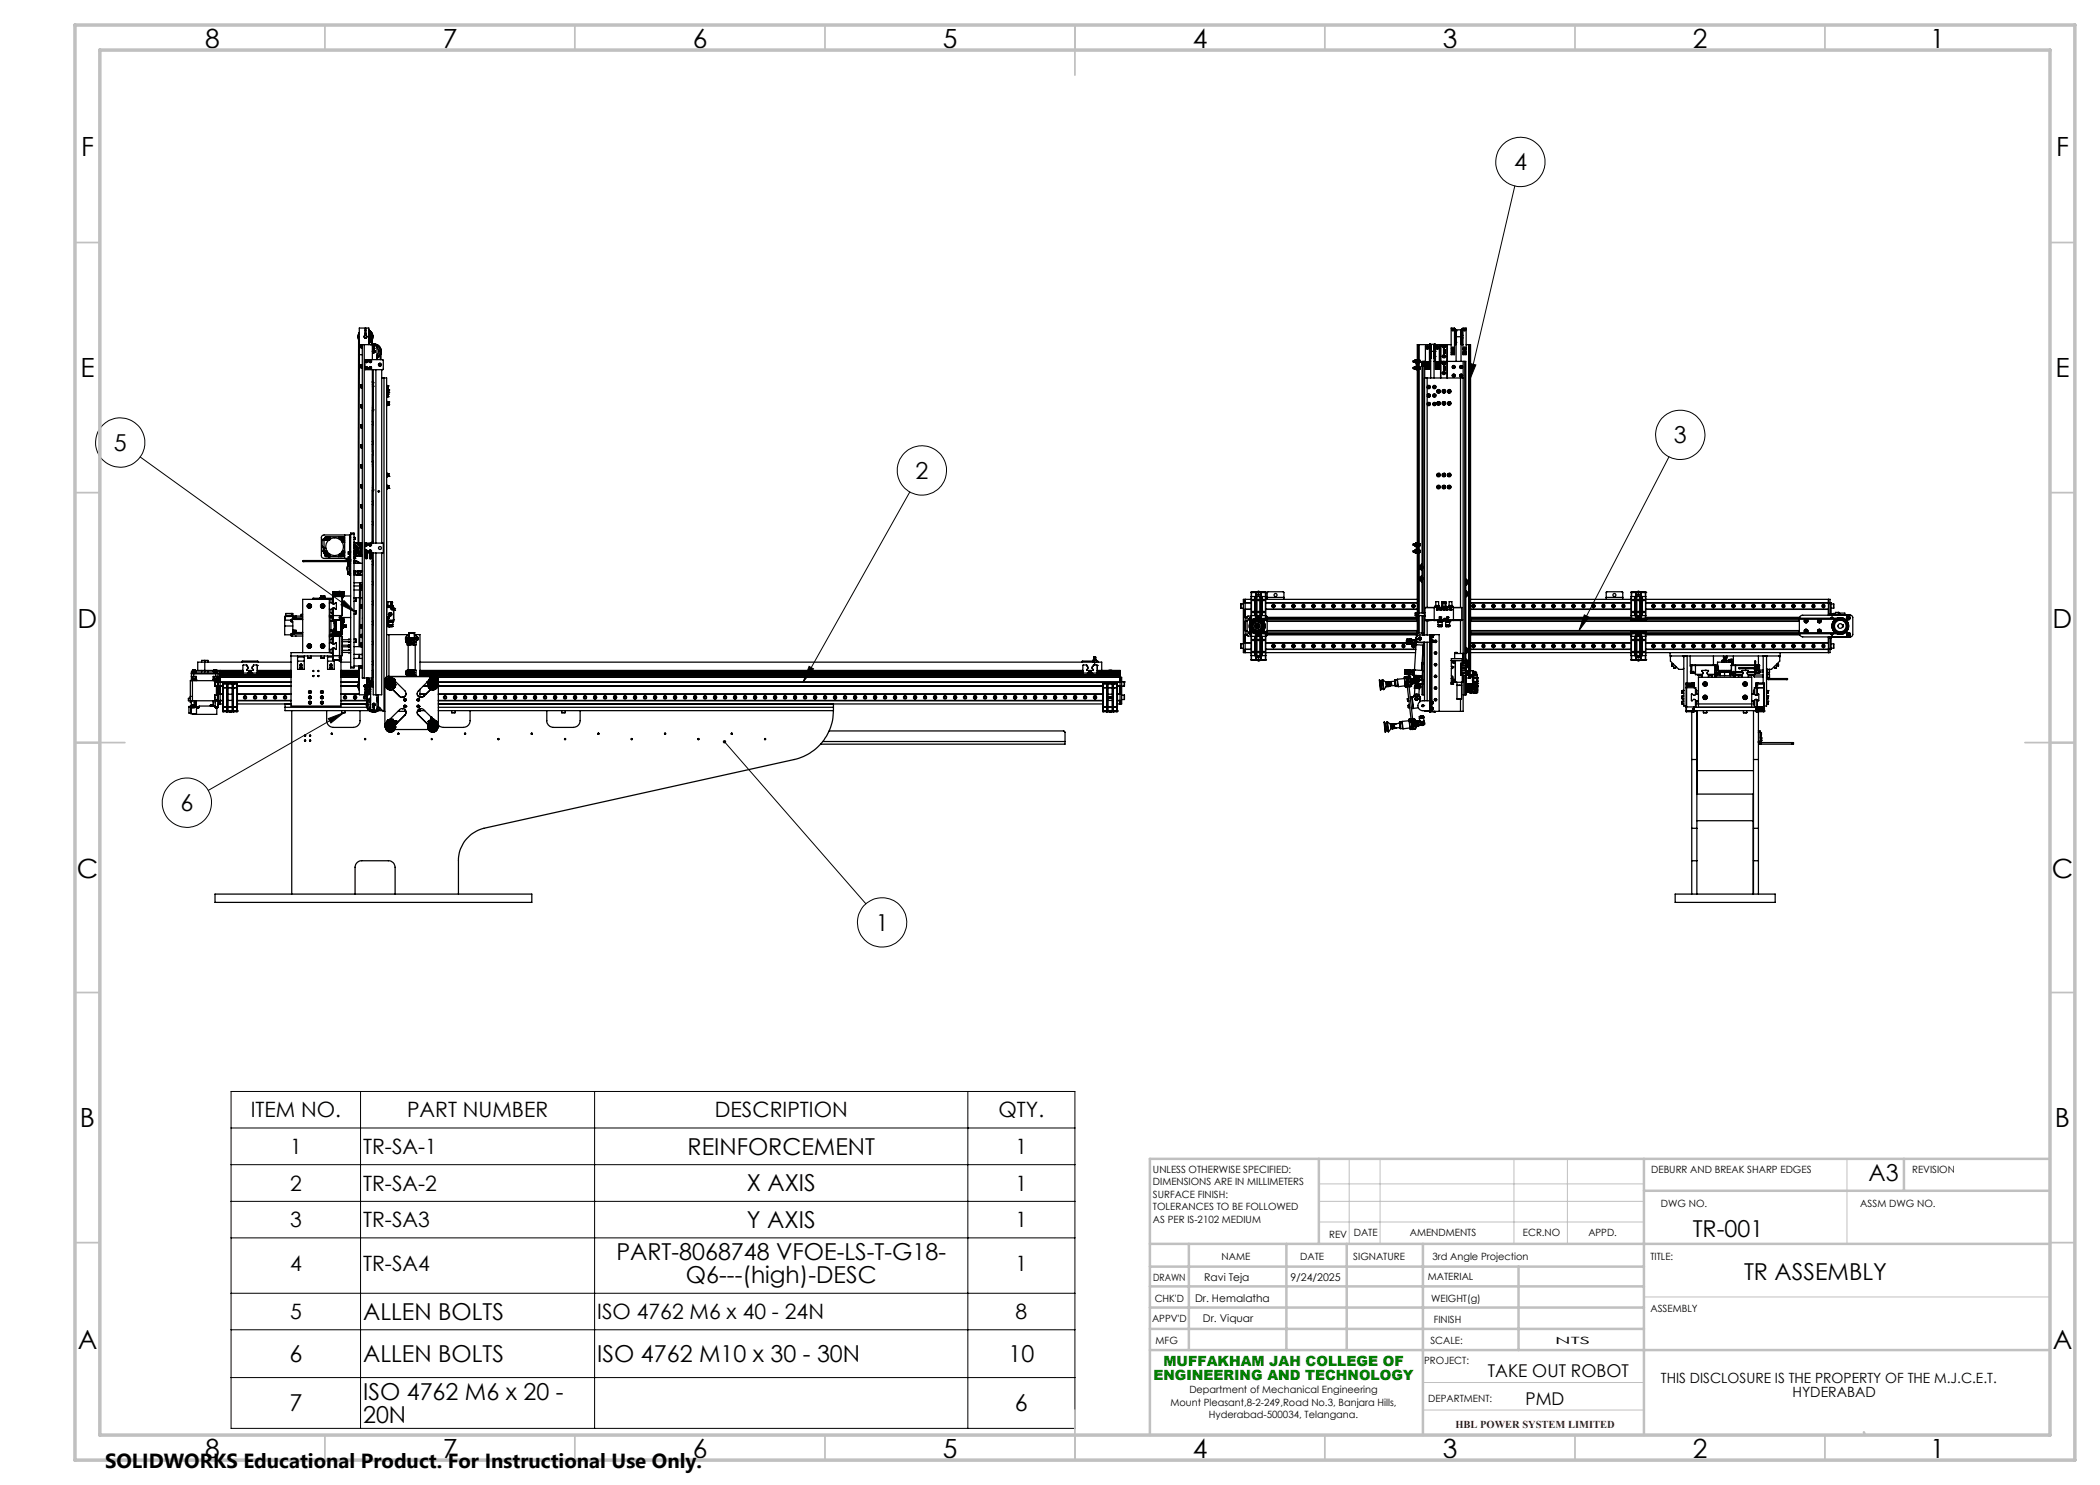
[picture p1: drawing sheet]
<svg xmlns="http://www.w3.org/2000/svg" width="420mm" height="297mm" viewBox="0 0 420 297" stroke-linecap="round" stroke-linejoin="round" font-family="sans-serif">
<defs><g id="words">
<g font-size="5.3">
<text x="41" y="9.5">8</text>
<text x="88.5" y="9.5">7</text>
<text x="138.5" y="9.5">6</text>
<text x="188.5" y="9.5">5</text>
<text x="238.5" y="9.5">4</text>
<text x="288.5" y="9.5">3</text>
<text x="338.5" y="9.5">2</text>
<text x="386" y="9.5">1</text>
<text x="16.2" y="31.2">F</text>
<text x="411.2" y="31.2">F</text>
<text x="16.1" y="75.5">E</text>
<text x="411.1" y="75.5">E</text>
<text x="15.5" y="125.5">D</text>
<text x="410.5" y="125.5">D</text>
<text x="15.4" y="175.5">C</text>
<text x="410.4" y="175.5">C</text>
<text x="16" y="225.5">B</text>
<text x="411" y="225.5">B</text>
<text x="15.5" y="269.7">A</text>
<text x="410.5" y="269.7">A</text>
<text x="41" y="291.5">8</text>
<text x="88.5" y="291.5">7</text>
<text x="138.5" y="291.5">6</text>
<text x="188.5" y="291.5">5</text>
<text x="238.5" y="291.5">4</text>
<text x="288.5" y="291.5">3</text>
<text x="338.5" y="291.5">2</text>
<text x="386" y="291.5">1</text>
</g>
<g font-size="4.7">
<text x="302.8" y="34.1">4</text>
<text x="334.8" y="88.7">3</text>
<text x="22.8" y="90.2">5</text>
<text x="183.1" y="95.8">2</text>
<text x="36.1" y="162.2">6</text>
<text x="175.1" y="186.2">1</text>
<text x="137.5" y="230.9">REINFORCEMENT</text>
<text x="149.4" y="238.3">X AXIS</text>
<text x="373.7" y="236.2">A3</text>
<text x="149.4" y="245.6">Y AXIS</text>
<text x="338.5" y="247.3">TR-001</text>
<text x="123.3" y="252.1">PART-8068748 VFOE-LS-T-G18-</text>
<text x="137.2" y="256.6">Q6---(high)-DESC</text>
<text x="348.8" y="256">TR ASSEMBLY</text>
<text x="72.6" y="264">ALLEN BOLTS</text>
<text x="57.9" y="272.4">6</text>
<text x="72.6" y="272.4">ALLEN BOLTS</text>
<text x="119.4" y="272.4">ISO 4762 M10 x 30 - 30N</text>
<text x="201.7" y="272.4">10</text>
<text x="72.6" y="280">ISO 4762 M6 x 20 -</text>
<text x="57.9" y="282.3">7</text>
<text x="72.6" y="284.5">20N</text>
<text x="203" y="282.3">6</text>
</g>
<g font-size="4.2">
<text x="50.1" y="223.5">ITEM NO.</text>
<text x="81.4" y="223.5">PART NUMBER</text>
<text x="143" y="223.5">DESCRIPTION</text>
<text x="199.7" y="223.5">QTY.</text>
<text x="58" y="230.8">1</text>
<text x="72.6" y="230.8">TR-SA-1</text>
<text x="203.1" y="230.8">1</text>
<text x="58" y="238.1">2</text>
<text x="72.6" y="238.1">TR-SA-2</text>
<text x="203.1" y="238.1">1</text>
<text x="58" y="245.4">3</text>
<text x="72.6" y="245.4">TR-SA3</text>
<text x="203.1" y="245.4">1</text>
<text x="58" y="254.2">4</text>
<text x="72.6" y="254.2">TR-SA4</text>
<text x="203.1" y="254.2">1</text>
<text x="58" y="263.8">5</text>
<text x="119.4" y="263.8">ISO 4762 M6 x 40 - 24N</text>
<text x="203.1" y="263.8">8</text>
</g>
<text font-size="4.1" x="21" y="293.7">SOLIDWORKS Educational Product. For Instructional Use Only.</text>
<g font-size="3.5">
<text x="297.6" y="275.3">TAKE OUT ROBOT</text>
<text x="305.1" y="281.1">PMD</text>
</g>
<g font-size="2.8" fill="#008000">
<text x="230.7" y="275.9">ENGINEERING AND TECHNOLOGY</text>
<text x="232.7" y="273.1">MUFFAKHAM JAH COLLEGE OF</text>
</g>
<g font-size="2.8">
<text x="332.2" y="276.6">THIS DISCLOSURE IS THE PROPERTY OF THE M.J.C.E.T.</text>
<text x="358.5" y="279.4">HYDERABAD</text>
</g>
<g font-size="2.1">
<text x="240.8" y="256.1">Ravi Teja</text>
<text x="258.1" y="256.1">9/24/2025</text>
<text x="239" y="260.4">Dr. Hemalatha</text>
<text x="240.6" y="264.3">Dr. Viquar</text>
</g>
<text font-size="2.1" fill="#800000" x="291.1" y="285.6">HBL POWER SYSTEM LIMITED</text>
<g font-size="2">
<text x="230.6" y="234.6">UNLESS OTHERWISE SPECIFIED:</text>
<text x="230.6" y="237.1">DIMENSIONS ARE IN MILLIMETERS</text>
<text x="230.6" y="239.6">SURFACE FINISH:</text>
<text x="330.2" y="234.6">DEBURR AND BREAK SHARP EDGES</text>
<text x="382.4" y="234.6">REVISION</text>
<text x="230.6" y="242.1">TOLERANCES TO BE FOLLOWED</text>
<text x="230.6" y="244.6">AS PER IS-2102 MEDIUM</text>
<text x="332.2" y="241.4">DWG NO.</text>
<text x="372.1" y="241.4">ASSM DWG NO.</text>
<text x="244.3" y="252">NAME</text>
<text x="260" y="251.9">DATE</text>
<text x="265.8" y="247.5">REV</text>
<text x="270.7" y="251.9">SIGNATURE</text>
<text x="270.7" y="247.3">DATE</text>
<text x="282" y="247.3">AMENDMENTS</text>
<text x="286.5" y="251.9">3rd Angle Projection</text>
<text x="304.6" y="247.3">ECR.NO</text>
<text x="317.7" y="247.3">APPD.</text>
<text x="330.1" y="251.9">TITLE:</text>
<text x="230.6" y="256.1">DRAWN</text>
<text x="285.6" y="255.9">MATERIAL</text>
<text x="230.9" y="260.3">CHK'D</text>
<text x="286.2" y="260.3">WEIGHT(g)</text>
<text x="330.1" y="262.4">ASSEMBLY</text>
<text x="230.4" y="264.4">APPV'D</text>
<text x="231.1" y="268.8">MFG</text>
<text x="286.1" y="268.7">SCALE:</text>
<text x="286.8" y="264.6">FINISH</text>
<text x="311" y="268.7">NTS</text>
<text x="284.8" y="272.9">PROJECT:</text>
<text x="234.1" y="281.1">Mount Pleasant,8-2-249,Road No.3, Banjara Hills,</text>
<text x="237.9" y="278.6">Department of Mechanical Engineering</text>
<text x="285.7" y="280.4">DEPARTMENT:</text>
<text x="241.8" y="283.6">Hyderabad-500034, Telangana.</text>
</g>
</g></defs>
<g fill="none" stroke="#000" stroke-width=".25">
<path d="M71.6 67.5h.1M71.6 67.5l.3 .7M71.6 67.5l.3 .7-.1 40.8M71.6 67.5h.3M71.7 67.9l-.1 41M71.9 66.5l-.3 1M72.2 69v.5M72.2 73v.6M72.2 77v.5M72.2 69.5l.2 .1M72.2 69h.1M72.2 73.6h.1"/>
<path d="M72.2 73h.1M72.2 77.5l.2 .1M72.2 77h.1M72.3 69h.1M72.3 69v.3M72.3 69.3v.2M72.3 69.5h.1M72.3 69.5v.1M72.3 69.3v.1M72.3 69v.1M72.3 73.1v.2M72.3 73.3v.2"/>
<path d="M72.3 73.5v.1M72.3 73.3v.1M72.3 73.1h.1M72.3 77v.3M72.3 77.3v.2M72.3 77.5h.1M72.3 77.3v.1M72.3 77v.1M72.3 77.5v.1M72.3 73.6h.1M72.3 73v.1M72.3 77h.1"/>
<path d="M72.3 69.1v.2M72.3 77.1v.2M72.3 73.4h.1M72.3 69.4h.1M72.3 77.1h.1M72.3 73h.1M72.3 69.4v.1M72.3 69.1h.1M72.3 73.4v.1M72.3 77.4v.1M72.3 77.4h.1M72.4 69.4v.2"/>
<path d="M72.4 69.1v.3M72.4 69v.1M72.4 73.1v.3M72.4 73v.1M72.4 73.4v.2M72.4 77.1v.3M72.4 77v.1M72.4 77.4v.2M72.4 69h.1M72.4 73h.1M72.4 77h.1M72.5 68.9h.3"/>
<path d="M72.5 68.9v66.7h.3M72.5 69.5l-.1 .1M72.5 73.6h-.1M72.5 77.5l-.1 .1M72.8 68.9h1.7v3M72.8 68.9v66.7M73 72h3.6l.1 1.9h-3.6zM73 66.1h.2M73 66.6h.2M73 66.4h.2M73 67h.2M73 67.1a.29 .29 0 0 0-.1 .4 .29 .29 0 0 0 .4 0 .29 .29 0 0 0-.1-.4"/>
<path d="M73 67.6h.1M73 67.1h.2M73 66.7h.2M73 67.1v-1.5h-1.1v5.3h.6M73 65.8h.2M73 66h.2M73.2 67.1h-.1M73.2 67.1v-1.5h.6v3.3M73.8 66.3l.4 .4 .1 .5M73.8 66a1.29 1.29 0 0 1 .7 1.2M73.8 66a1.48 1.48 0 0 1 .8 1.2M73.8 67v.7"/>
<path d="M73.8 66.6a1.01 1.01 0 0 1 0 1.5M73.8 67.1v.5M74.1 68.9a1.54 1.54 0 0 1 2.2 1.4M74.2 68.9a1.48 1.48 0 0 1 2 1.4M74.3 67.2a1.24 1.24 0 0 1-.5 1.2M74.3 68.2v.6M74.5 76.9v.1M74.5 69a1.27 1.27 0 0 1 1.5 1.3M74.5 69.2h.1v.8M74.5 76.3h.1M74.5 67.9v.9M74.5 73.9v34.7"/>
<path d="M74.5 76.4h.1v5.7h-.1M74.5 77.4h.1M74.5 76.5h.1M74.5 76.3v.1M74.5 76.4h.1M74.5 67.2a1.36 1.36 0 0 1-.7 1.4M74.5 67.2h.1M74.5 76.4v1M74.5 67.2h-.2M74.6 67.2a1.47 1.47 0 0 1-.8 1.5M74.6 76.5h.1M74.6 76.4h.1"/>
<path d="M74.6 76.4v.3M74.6 76.8v.1M74.6 73.9v34.7v-.2M74.6 77.3h.1M74.6 69.3h.3M74.6 69.7h.3M74.6 70h.3M74.6 70a.28 .28 0 0 0-.1 .4 .28 .28 0 0 0 .5 0 .28 .28 0 0 0-.1-.4M74.6 69.4h.3M74.6 76.3l-.1 .1M74.7 70.5v.1M74.9 70h-.1"/>
<path d="M74.9 69.7h.1M74.9 70h-.3M74.9 70v-.8h.5v2.7M75.2 73.9v34.7M75.4 69.5a.97 .97 0 0 1 0 1.5M75.7 73h.1zM75.8 72.8h.1M75.8 72.8v.2M75.8 72.7a.25 .25 0 0 1 .2 .3 .25 .25 0 0 1-.2 .2M75.9 72.7a.29 .29 0 0 1 .2 .2 .29 .29 0 0 1-.2 .3M76 70.3a1.29 1.29 0 0 1-.6 1.1M76 70.3h.3"/>
<path d="M76.1 71v.9M76.1 72.7v.5M76.2 70.7v1.2M76.2 70.3a1.55 1.55 0 0 1-.8 1.3M76.3 70.3v.1a1.59 1.59 0 0 1-.9 1.2M76.3 75.6h.5M76.3 73.9v34.7M76.8 75.6h.5v59.8M76.8 75.6v66.7M77.3 78.8v.6M77.3 77.1v.6M77.3 77.9h.1v.7h-.1"/>
<path d="M77.4 78.9h.2M77.4 79.3h.2M77.4 77.2h.2M77.4 77.6h.2M77.4 78h.4M77.6 78.9h.1M77.6 79.3h.1M77.6 77.2h.1M77.6 77.2v.4M77.6 78.9v.4M77.8 78h.1M77.8 78.5l-.4 .1"/>
<path d="M77.8 78.5h.1M77.8 78v.5M282.7 72.1v.3M282.7 73.5v.2M282.7 72.1h.2M282.7 72.4h.2M282.9 73.8h.1M282.9 72.4l.1 .1M282.9 73.5h-.3v.2h.3M283 73.4l-.1 .4M283 72l-.1 .4M283 73.4v.4"/>
<path d="M283 72v.5M283 73.8l.2 .1M283 72.5h.1M283 72h.1M283.1 73.4v.2M283.1 73.6v.2M283.1 73.8h.1M283.1 73.4v.1M283.1 73.6v.1M283.1 72v.1M283.1 72.1v.2M283.1 72.3v.2"/>
<path d="M283.1 72.5h.1M283.1 72.1h.1M283.1 72.3v.1M283.1 73.4h.1M283.1 72h.1M283.1 73.5v.1M283.1 72.4h.1M283.1 73.5h.1M283.1 73.7h.1M283.1 73.7v.1M283.1 72.4v.1M283.2 73.5v.2"/>
<path d="M283.2 73.3v.2M283.2 72.4v.1M283.2 72.1v.3M283.2 73.3l-.2 .1M283.2 73.3v.1M283.2 73.7v.1M283.2 73.8v.1M283.2 72.1h.1M283.2 73.8v.1h.3M283.2 72.1h.3M283.2 72.5h.1M283.2 72.1v1.7"/>
<path d="M283.2 73.8h.3M283.5 73.8v.1M283.5 71.9v.2M283.5 71.9h-.3v.2M283.5 72.1v1.7M283.5 73.9v34.7M283.6 72v.6M283.6 73.3v.6M283.6 68.9h.2M283.6 68.9v53.7M283.6 68.9h-.1v3M283.7 73.8h.3"/>
<path d="M283.7 73.4h.3M283.7 72.5h.3M283.7 72h.3M283.8 68.9h2.2M283.8 68.9v3.1M283.8 72.5v.9M283.8 73.8v34.9M284 72v.5M284 73.4v.4M284.4 72.6v.7M284.6 73.1h.1M284.6 72.8h.1"/>
<path d="M284.6 72.7h.1M284.6 72.8v.2M284.6 73l.1 .1M284.6 73v.2M284.6 72.7v.1M284.6 73.2h.1M284.6 72.3h.3M284.6 72.3v50.3M284.6 72.3h-.2v50.3M284.7 72.7l-.1 .1M284.7 72.8l-.1 .2M284.7 73.1l-.1 .1"/>
<path d="M284.7 73.1l.2 .1M284.7 72.7h.1M284.7 72.8h.1M284.7 72.7h-.1M284.7 72.7l.1 .1M284.7 72.8l.1 .2M284.7 73.1l.1 .1M284.7 72.7h.2M284.8 72.7v.1M284.8 73.2h.1M284.8 73v.2M284.8 72.8v.2"/>
<path d="M284.8 73l-.1 .1M284.8 73.2h-.1M284.8 72.8h-.1M284.9 72.7v.1M284.9 72.7v.5M284.9 72.8v.4M284.9 72.3h.2M284.9 72.3v.4M284.9 73.1v2.5M285.1 69.2h.8v4.7h-.8zM285.3 73.4h.3v.2h-.1zM285.3 72.6l.2-.1 .1 .2-.1 .1z"/>
<path d="M285.4 69.5l.1-.1 .1 .2-.1 .1zM285.4 75.6h-.5v47.6M285.4 75.6h6.7M285.4 75.6v1.7M285.4 77.5v1.4M285.4 79.3v1.4M285.6 77.3h.2v.2h-.1zM285.8 79v.2M285.8 79l-.2 .2h.2M285.8 79l-.2 .1 .2 .1M285.9 70.6h.1M285.9 70h.1"/>
<path d="M285.9 72.3h.2M286 69.3h.1M286 71.3h.1M286 70.3v1.5h.1M286 69.3v1M286 70.3v1M286 70.3h.1M286.1 68.8v1.6M286.1 70.4v1.4M286.1 68.8h-.1v1.5M286.1 68.8v.2M286.1 70.4h.1"/>
<path d="M286.1 69h.1M286.1 69v.1M286.1 69.1h.1M286.1 69.1v.2M286.1 69.3v.1M286.1 69.4v.2M286.1 69.6h.1M286.1 69.6v.2M286.1 69.8v.1M286.1 69.9v.3M286.1 70.2v.3M286.1 70.5v.1"/>
<path d="M286.1 70.6v.2M286.1 70.8h.1M286.1 70.8v.3M286.1 71.1h.1M286.1 71.1v.2M286.1 71.3h.1M286.1 71.3v.2M286.1 71.5h.1M286.1 71.5v.1M286.1 71.6h.1M286.1 71.6v.2M286.1 70.6h.1"/>
<path d="M286.1 69.8h.1M286.1 69.3h.1M286.1 70h.1M286.1 69.9h.1M286.1 68.9h.1M286.1 70.3h.1M286.1 70.1h.1M286.1 70.5h.1M286.1 69.2h.1M286.1 70.9h.1M286.1 70.7h.1M286.1 69.7h.1"/>
<path d="M286.1 71h.1M286.1 69.5h.1M286.1 69.4h.1M286.1 71.2h.1M286.1 71.4h.1M286.1 75.6v-6.7h.7v6.7M286.8 77.3h.1l.1 .2h-.2zM286.8 79h.1l.1 .2h-.2zM286.8 70.6h.1M286.8 69.8h.1M286.8 70.8h.1M286.8 69.6h.1"/>
<path d="M286.8 71.1h.1M286.8 69.3h.1M286.8 71.3h.1M286.8 69.1h.1M286.8 71.5h.1M286.8 69h.1M286.8 71.6h.1M286.8 70h.1M286.8 69.9h.1M286.8 72.3h.3M286.8 68.9h.1M286.8 70.3h.1"/>
<path d="M286.8 70.1h.1M286.8 70.5h.1M286.8 70.4h.1M286.8 69.2h.1M286.8 70.9h.1M286.8 70.7h.1M286.8 69.7h.1M286.8 71h.1M286.8 69.5h.1M286.8 69.4h.1M286.8 71.2h.1M286.8 71.4h.1"/>
<path d="M286.8 70.8v.2M286.8 70.6v.2M286.8 70.5v.1M286.8 70.2v.3M286.8 70.2h.1M286.8 69.9v.3M286.8 69.8v.1M286.8 69.6v.2M286.8 69.4v.2M286.8 69.3v.1M286.8 69.1v.2M286.8 69v.1"/>
<path d="M286.8 71.5v.1M286.8 71.3v.2M286.8 71.1v.2M286.8 71v.1M286.8 71.6l.1 .2M286.8 70.2l-.8 .1M286.8 71l.1 .1M286.9 68.8v1.5M286.9 68.8h.1v1.5M286.9 71.1v.7M286.9 70.3v.8M286.9 68.8l-.1 .2"/>
<path d="M286.9 70.3h.1M287 69.3h.1M287 71.3h.1M287 70.3v1.5h-.1M287 69.3v1M287 70.3v1M287 70.3h.1M287 70.6h.1M287 70h.1M287 68.9h3.2M287.1 69.2h.8v4.7h-.8zM287.3 72.6l.2-.1 .1 .2-.1 .1z"/>
<path d="M287.3 73.4l.2-.1 .1 .3h-.1zM287.4 69.5l.1-.1 .1 .2-.1 .1zM287.5 78.2l.2-.1 .2 .2-.3 .1zM287.9 72.3h4.7M288.1 68.9v6.7M288.6 72.5h.3v.2l-.1 .1zM288.6 69.2l.2-.1 .1 .3h-.3zM288.6 78.2l.1-.1 .2 .2-.3 .1zM288.7 73.8h.1M288.7 73.9h.1M288.7 73.8v.1M288.7 74h.2"/>
<path d="M288.7 73.2h.1M288.7 73.3h.1M288.7 73.4h.1M288.7 73.4h.2M288.7 73.2l.1 .1M288.7 73.4l.2 .1M288.7 73.8h.2M288.7 73.7l.1 .1M288.7 73.7h.1M288.7 70.5h.1M288.7 70.6l.2 .1M288.7 70h.1"/>
<path d="M288.7 69.9h.1M288.7 70l.2 .1M288.7 69.9h.2M288.7 70.1h.2M288.7 70.1h.1M288.7 70.1l.2 .1M288.7 70.4h.2M288.7 70.4h.1M288.7 69.8v.3M288.7 70.4v.1M288.7 70.6h.1M288.7 73.2v.2"/>
<path d="M288.7 73.7v.2M288.7 73.9v.1M288.7 73.8l.1 .1M288.7 70.5l.1 .1h-.1M288.7 69.9l.1 .1M288.7 70.4l.1 .1M288.8 73.3h.1M288.8 70h.1M288.8 73.8h.1M288.8 70.5h.1M288.8 70.4h.1M288.8 73.7h.1"/>
<path d="M288.8 73.9h-.1M288.9 74h.1M288.9 73.9v.1M288.9 73.9h-.2l.2 .1M288.9 73.8h.1M288.9 73.4h.1M288.9 73.3h.1M288.9 73.2h.1M288.9 73.2l-.1 .1M288.9 73.7h.1M288.9 73.6h.1M288.9 73.5h-.2l.2 .1"/>
<path d="M288.9 73.5h.1M288.9 73.6h-.2l.1 .1M288.9 73.7h-.2h.2M288.9 70.7h.1M288.9 70.6h.1M288.9 69.9l-.2 .7h.2M288.9 70.5h.1M288.9 70.1h.1M288.9 70h.1M288.9 69.9h.1M288.9 70.3h.1M288.9 70.2h.1"/>
<path d="M288.9 70.2h-.2l.1 .2M288.9 70.4h.1M288.9 70.3l-.1 .1M288.9 70.2l-.2 .1h.1M288.9 70.6v.1M288.9 73.2v.8M289.4 68.9v6.7M289.5 68.9v6.7M289.7 78.2l.1-.1 .2 .2-.3 .1zM290.2 65.6h.7v5.3h-.7zM290.4 70.4h.3v.2h-.3zM290.5 69.6h.2v.3l-.3-.2z"/>
<path d="M290.5 65.9l.2 .1zM290.7 75h.1v.2h-.1zM290.7 73.3h.1v.2h-.1zM290.9 67.6h.1M290.9 67.1h.1M290.9 68.9h.3M291 67.2v1.6h.1M291 67.2h.1M291.1 67.2v1.6M291.1 65.8v1.4M291.1 65.8l-.1 .1v1.3M291.1 65.8v.3"/>
<path d="M291.1 67.2h.1M291.1 67.2v.1M291.1 67.3v.1M291.1 67.4v.3M291.1 67.7h.1M291.1 67.7v.3M291.1 68h.1M291.1 68v.2M291.1 68.2v.1M291.1 68.3v.1M291.1 68.4h.1M291.1 68.4v.1"/>
<path d="M291.1 68.5h.1M291.1 68.5v.1M291.1 66.1h.1M291.1 66.1v.2M291.1 66.3h.1M291.1 66.3v.2M291.1 66.5h.1M291.1 66.5v.2M291.1 66.7v.1M291.1 66.8v.2M291.1 67v.1M291.1 67.1v.1"/>
<path d="M291.1 68.6v.2M291.1 67h.1M291.1 66.7h.1M291.1 68.3h.1M291.1 66.2h.1M291.1 67.6h.1M291.1 67.1h.1M291.1 67.3h1.2M291.1 68.6h.1M291.1 67.4h.1M291.1 67.3h.1M291.1 67.5h.1"/>
<path d="M291.1 66.8h.1M291.1 66.9h.1M291.1 67.9h.1M291.1 67.8h.1M291.1 66.6h.1M291.1 68.1h.1M291.1 68.2h.1M291.1 66.4h.1M291.2 72.3v-6.3h1v6.3M292.1 75.6h.5M292.1 73.3h.2v.2h-.2zM292.1 75h.2v.2h-.2z"/>
<path d="M292.1 75.6v45.9M292.2 67h.1M292.2 67.7h.1M292.2 66.7h.1M292.2 68h.1M292.2 66.5h.1M292.2 68.3h.1M292.2 66.2h.1M292.2 68.4h.1M292.2 66.1h.1M292.2 68.5h.1M292.2 67.6h.1"/>
<path d="M292.2 67.1h.1M292.2 68.9h.4M292.2 67.2h.1M292.2 68.6h.1M292.2 67.4h.1M292.2 67.3h.1M292.2 67.5h.1M292.2 66.8h.1M292.2 66.9h.1M292.2 67.9h.1M292.2 67.8h.1M292.2 66.6h.1"/>
<path d="M292.2 68.1h.1M292.2 68.2h.1M292.2 66.4h.1M292.2 66.3h.1M292.3 68.5v.1M292.3 68.5h.1M292.3 68.4v.1M292.3 68.4h.1M292.3 68.3v.1M292.3 68.2v.1M292.3 68v.2M292.3 68h.1"/>
<path d="M292.3 67.7v.3M292.3 67.7h.1M292.3 67.4v.3M292.3 67.3v.1M292.3 67.2v.1M292.3 67.1v.1M292.3 67v.1M292.3 66.8v.2M292.3 66.7v.1M292.3 66.5v.2M292.3 66.5h.1M292.3 66.3v.2"/>
<path d="M292.3 66.3h.1M292.3 66.1v.2M292.3 66.1h.1M292.3 68.6v.2M292.3 67.2v1.6M292.3 65.8v1.4M292.3 65.8l.2 .1v1.3M292.3 65.8v.3M292.3 67.2h.2M292.3 67.2h.1M292.5 67.2v1.6h-.2M292.5 67.6h.1"/>
<path d="M292.5 67.1h.1M292.6 65.6h.6v5.3h-.6zM292.6 72.3h.3M292.6 72.3v60.3M292.8 69.7l.1-.1 .2 .2-.2 .1zM292.8 70.4h.3v.2h-.3zM292.8 65.9l.2 .1zM292.9 72.3h.3v60.3M292.9 72.3v60.3M293.2 68.9h.5M293.7 68.9h.2M293.7 68.9v65.5"/>
<path d="M293.9 68.9v65.4M293.9 68.9h.2v65.3M72.2 85v.5M72.2 93v.6M72.2 81v.5M72.2 89v.5M72.2 97v.5M72.2 85.5h.1M72.2 93.6h.1M72.2 93h.1M72.2 81.5h.1M72.2 81h.1"/>
<path d="M72.2 89.5l.2 .1M72.2 89h.1M72.2 97.5l.2 .1M72.3 85.1v.2M72.3 85.3v.2M72.3 85.5h.1M72.3 85.5v.1M72.3 85.3v.1M72.3 85.1h.1M72.3 93h.1M72.3 93v.3M72.3 93.3v.2"/>
<path d="M72.3 93.5v.1M72.3 93h.1v.1M72.3 93v.1M72.3 93.3v.1M72.3 81h.1M72.3 81v.3M72.3 81.3v.2M72.3 81.5h.1M72.3 81.5v.1M72.3 81v.1M72.3 81.3v.1M72.3 89h.1"/>
<path d="M72.3 89v.3M72.3 89.3v.2M72.3 89.5h.1M72.3 89v.1M72.3 89.3v.1M72.3 89.5v.1M72.3 97v.3M72.3 97.3v.2M72.3 97.5h.1M72.3 97.5v.1M72.3 97v.1M72.3 97.3v.1"/>
<path d="M72.3 93.6h.1M72.3 85v.1M72.3 97h.1M72.3 93.1v.2M72.3 81.1v.2M72.3 89.1v.2M72.3 97.1v.2M72.3 85h.1M72.3 97.1h.1M72.3 85.6h.1M72.3 85.4v.1M72.3 85.4h.1"/>
<path d="M72.3 93.4v.1M72.3 93.4h.1M72.3 93.1h.1M72.3 81.6h.1M72.3 81.4v.1M72.3 81.4h.1M72.3 81.1h.1M72.3 89.1h.1M72.3 89.4h.1M72.3 89.4v.1M72.3 97.4v.1M72.3 97.4h.1"/>
<path d="M72.4 85.4v.2M72.4 85v.1M72.4 85.1v.3M72.4 93.1v.3M72.4 93.4v.2M72.4 81.1v.3M72.4 81v.1M72.4 89v.1M72.4 89.1v.3M72.4 89.4v.2M72.4 97.1v.3M72.4 97v.1"/>
<path d="M72.4 97.4v.2M72.4 85h-.2M72.4 85h.1M72.4 81h.1M72.4 89h.1M72.4 97h-.2M72.4 97h.1M72.4 81.4l.1 .1M72.5 81.5l-.1 .1M72.5 85.5l-.1 .1M72.5 93.6h-.1M72.5 89.5l-.1 .1"/>
<path d="M72.5 97.5l-.1 .1M74.5 90.3v.1M74.5 97.5v.1M74.5 81.5v.2M74.5 92.9v.1M74.5 92.4h.1M74.5 88.9h.1M74.5 88.3h.1M74.5 84.9h.1M74.5 84.3h.1M74.5 90.8h.1M74.5 90.4h.1"/>
<path d="M74.5 90.9h.1M74.5 98h.1M74.5 92.4h.1v5.7h-.1M74.5 82h.1M74.5 97.2h.1M74.5 93.3h.1M74.5 81.2h.1M74.5 92.5l.1 .1M74.5 88.3v.1M74.5 88.4v.2M74.5 88.6v.2M74.5 88.8v.1"/>
<path d="M74.5 88.4h.1M74.5 84.4v.2M74.5 84.6v.2M74.5 84.8v.1M74.5 84.4v.1M74.5 84.5v.1M74.5 84.5h.1M74.5 90.4v.4M74.5 90.8v.1M74.5 81.2v.9M74.5 92.4v.9M74.5 97.2v.9"/>
<path d="M74.6 98h.1M74.6 82h.1M74.6 92.5h.1M74.6 92.5v.2M74.6 92.4v.1M74.6 92.8v.1M74.6 88.4v.4h-.1M74.6 88.4h.1M74.6 88.8l-.1 .1M74.6 84.8l-.1 .1M74.6 84.5v.3h-.1M74.6 84.4v.1"/>
<path d="M74.6 90.2h-.1v.8h.1M74.6 84.3l-.1 .1M74.6 88.3l-.1 .1M74.6 92.3l-.1 .1M75.7 98.2v.2M77.3 80.5v.6M77.3 80.3l.1 .3M77.3 97h.1v.8h-.1M77.3 94.6h.1v.8h-.1M77.4 80.6h.2M77.4 81h.2M77.4 94.7h.4"/>
<path d="M77.4 95.3h.4M77.4 97.1h.4M77.4 97.7h.4M77.4 80.4h.4M77.6 80.6h.1M77.6 81h.1M77.6 80.6v.4M77.8 94.7v.6M77.8 95.3h.1M77.8 97.1v.6M77.8 97.7h.1M77.8 80.4h.1"/>
<path d="M77.8 80.9l-.2 .1M77.8 80.9h.1M77.8 80.4v.5M285.4 81v40.5M285.7 80.9h.1M285.8 80.7h-.2l.1 .2M285.8 80.7l.1 .1M285.8 80.9h-.1M285.9 80.8l-.1 .1M286.8 80.7h.1l.1 .2h-.2zM287.5 95l.3-.1 .1 .2-.2 .1zM287.5 97.4l.3-.1 .1 .2-.2 .1z"/>
<path d="M287.5 80.6l.2-.1 .2 .2-.3 .1zM288.6 95l.3-.1v.2l-.1 .1zM288.7 80.5l.2 .2-.1 .1h-.2zM288.7 97.3h.2l-.1 .3-.2-.1zM289.7 80.6l.1-.1 .2 .2-.3 .1zM289.7 95l.3-.1v.2l-.1 .1zM289.7 97.4l.3-.1v.2l-.1 .1zM60.8 112.1h-.2v.2h.2M60.8 112.3h8.9M60.8 112.1v.2M60.8 112.1h8.9M62.8 119.7h-.2v.2"/>
<path d="M62.8 119.7v.2M62.8 119.7h3.7M64.1 119.6l-.1 .1M64.1 119.6h.9v.1M64.1 119.6v.1M64.1 119.2h.1M64.1 119.2v.4M64.2 119.2h.1M64.2 119.2h.6M64.2 119.2v.4M64.4 109.2l-.1 1h.4M64.4 108.1h.4"/>
<path d="M64.7 109.5v1.2h.4M64.8 119.2h.1M64.8 119.2v.4M64.9 110.2h.5M64.9 110.6l.4 .1M64.9 109.6v1.5l.2 .2h3.6l.2-.2M65 107.8a.29 .29 0 0 1 .3-.4 .29 .29 0 0 1 .2 .4 .29 .29 0 0 1-.4 0h-.1M65 107.8a.27 .27 0 0 0 .4 .2 .27 .27 0 0 0 0-.5 .27 .27 0 0 0-.4 .2v.3h.8M65 107.9h-.6v1.6h.4M65 107.8h-.2v1.8h.4M65.1 107.6h.3v.2h-.3zM65.1 110.9h.3v.2l-.1 .1z"/>
<path d="M65.2 110.2a.2 .2 0 0 1 .2 .2 .2 .2 0 0 1-.2 .2M65.2 110.2l-.2 .1v.3h.2M65.2 110.2a.2 .2 0 0 0-.3 .2 .2 .2 0 0 0 .3 .2M65.3 110.7h.1M65.3 110.7l.3 .1v.5M65.4 110.7l.2 .2h.3l.2 .4M65.4 110.3v.4M65.6 107.8l-.3 .2M65.6 107.8l.4 .1M65.6 107.3v.5M65.7 107.6a.19 .19 0 0 0 .1 .2 .19 .19 0 0 0 .2-.2M65.7 107.6a.19 .19 0 0 1 .1-.2 .19 .19 0 0 1 .2 .2"/>
<path d="M65.7 107.6a.2 .2 0 0 0 .1 .2 .2 .2 0 0 0 .2-.2M65.8 108h.1M65.8 110.9a.19 .19 0 0 1 .2 .2 .19 .19 0 0 1-.2 .2M65.8 110.9a.19 .19 0 0 0-.2 .2 .19 .19 0 0 0 .2 .2M65.8 110.9h.1a.2 .2 0 0 1 .1 .3 .2 .2 0 0 1-.2 .1M65.9 119.9v10.6M66.1 107.3l-.1 .5M66.2 119.9v.6M66.5 118.5h.1M66.5 119.3h2v3.8h-2M66.5 119.9h-6v10.6M66.5 118.5h1.7"/>
<path d="M66.6 118.5h.1M66.6 118.4v.9M66.6 119h.1M66.6 119.3v1.5M66.7 119h.1M66.7 119h-.1M66.7 119v-.2l.1 .2h.8M66.8 118.8h.1M66.9 119h.1M66.9 118.8h.1M66.9 118.8l-.1 .2-.1-.2v.2M66.9 118.8v.2"/>
<path d="M67 118.8h.1M67 119h.1M67 119l.1-.2v.1l.1-.1v.2M67 118.8l-.1 .2M67 118.8h-.2M67.1 119h.1M67.1 118.8v.2M67.2 119h.1M67.2 118.8v.2M67.3 119h.1M67.3 118.8h.1M67.3 118.8h.3"/>
<path d="M67.3 118.8v.2M67.4 118.8h.1M67.4 119h-.1M67.4 119h.1M67.4 118.9h.1M67.4 118.9v.1M67.4 118.8v.2M67.5 119h.1M67.5 118.8h.1M67.5 118.8l-.1 .1M67.5 118.9h.1M67.5 118.8v.2"/>
<path d="M67.5 118.9h-.1M67.6 118.8h.1M67.6 118.8l-.1 .2M67.7 118.4h.4v.9M67.8 107.3l.1 .5 .6 .2M67.8 111.1a.19 .19 0 0 1 .2-.2 .19 .19 0 0 1 .2 .2M67.8 111.1a.19 .19 0 0 0 .2 .2 .19 .19 0 0 0 .2-.2M67.8 110.9v.4M67.9 110.8l.4 .1M68.1 118.5h.1M68.2 118.5h.1M68.2 119.3v-.9h-1.7v2.3"/>
<path d="M68.2 119.2h.2M68.2 107.3l.1 .6 .2 .1M68.3 110.9v.1M68.3 111l-.1 .3M68.4 118.5v-.1h.2v.1M68.4 118.5v.8M68.4 118.5h.2M68.4 119.3v3.8M68.4 108.4l.5 .1M68.4 107.6h.3v.2h-.3zM68.4 110.9h.3v.2l-.1 .1zM68.5 108h.1"/>
<path d="M68.5 119.5h.1M68.5 108l-.1 .4M68.5 108h.4M68.6 119.5l-.1 .2M68.6 119.2h1.5M68.6 118.5v1M68.7 118.5v-.1h.2v.1M68.7 118.5h.2M68.7 118.5v.7M68.7 108.1a.19 .19 0 0 1 .2 .1 .19 .19 0 0 1-.2 .2M68.7 108.1a.19 .19 0 0 0-.2 .1 .19 .19 0 0 0 .2 .2M68.7 108.1h-.1a.2 .2 0 0 0-.1 .2 .2 .2 0 0 0 .2 .1"/>
<path d="M68.7 110.3a.18 .18 0 0 0-.2 .2 .18 .18 0 0 0 .2 .1M68.7 110.3a.18 .18 0 0 1 .2 .2 .18 .18 0 0 1-.2 .1M68.7 110.2l.2 .2M68.7 110.2l-.2 .1v.3l.2 .1M68.9 118.5v.7M68.9 111.7l.9 .4M68.9 110.2h-.3l-.1 .5-.2 .2M68.9 110.5l-.2 .2M68.9 110.6l-.5 .1-.1 .3M68.9 107.6l-.1-.3h-3.7l-.2 .5M68.9 107v4.7M69.2 111.7l.7 .3"/>
<path d="M69.5 113.1h.1M69.5 113.1l-.1 .6 .2 .6M69.5 113.1l.3 .1M69.6 114.3v.6M69.6 114.3h.1M69.6 113h.1M69.6 112.5h.1M69.6 112.5v.5M69.6 114.9h.3M69.6 114.3h.3M69.6 113h.3M69.6 112.5h.3"/>
<path d="M69.6 113l-.1 .1M69.7 111.8h.1M69.7 111.4h.1M69.7 110.8h.1M69.7 110.4h.1M69.7 111.4v.4M69.7 110.4v.4M69.7 110.4h.2M69.7 111.8h.2M69.7 111.4h.2M69.7 110.8h.2M69.7 112.1v.2"/>
<path d="M69.8 113.2v.7l.1 .4M69.9 110.3v.2M69.9 111.9h.2v.2l-.4 .2M69.9 111.9l-.2 .2M69.9 114.7v.3h.2M69.9 110.5h.2M69.9 107.5h.2M69.9 112.7h.2M69.9 107v3.3M69.9 110.5v1.4M69.9 112.7v2M69.9 110.3h.2"/>
<path d="M69.9 113.1l-.1 .1M69.9 114.7h.2M70 112.2h.1M70.1 112v.1M70.1 107h-5.3a.54 .54 0 0 0-.5 .5v3.6a.54 .54 0 0 0 .5 .6h4.9M70.1 106.8v-.2h.7v.2M70.1 112.3h-.2v.4M70.1 106.8h.7M70.1 106.8v26.6M70.8 114.2a.23 .23 0 0 1 .3 .1 .23 .23 0 0 1-.1 .3 .22 .22 0 0 0 .1-.3 .22 .22 0 0 0-.3 0zM70.8 112.2a1.44 1.44 0 0 1 1.2 .5 1.36 1.36 0 0 0-1.2-.5zM70.8 109.1a.86 .86 0 0 1 .6 .7 .86 .86 0 0 1-.4 .9 .86 .86 0 0 0 .4-.9 .86 .86 0 0 0-.6-.7z"/>
<path d="M70.8 109a.99 .99 0 0 1 .8 .8 .99 .99 0 0 1-.6 1M70.8 108.8h.1a1.17 1.17 0 0 1 .8 1.6M70.8 108.5a1.48 1.48 0 0 1 1.2 2M70.8 108.4l.6 .3 .5 .6M70.8 109.2a.74 .74 0 0 1 .5 .6 .74 .74 0 0 1-.3 .8M70.8 109.5a.45 .45 0 0 1 .3 .4 .45 .45 0 0 1-.3 .4M70.8 109.7l.1 .1-.1 .4M70.8 112.3l.6 .1 .2 .3M70.8 109.6l.1 .2-.1 .4M70.8 110.5h.2M70.8 107.9h.2M70.8 107.5h.2"/>
<path d="M70.8 111.2h.2M70.8 110.8h.2M70.8 116.6h1.7M70.8 115h1.7M70.8 119.6h1.1M70.8 118h1.1M70.8 117.2h1.1M70.8 114.2h1.7M70.8 112.7h1.7M70.8 114.8h.2M70.8 114.4h.2M70.8 112.6h.2"/>
<path d="M70.8 111.7h.2M70.8 110.7h.2M70.8 119.6h.4M70.8 106.8v26.6M70.9 114.4h.1M70.9 110.7l-.1 .1M71 114.8h.1M71 111.7h.1M71 110.5h.1M71 107.5v.4M71 110.8v.4M71 114.4h.1"/>
<path d="M71 114.4v.4M71 112.6v.1zM71 111.5v.2M71 110.5v.2M71 107.5h.1M71 110.8h.1M71 110.7h.1M71 114.5h.1M71 114.4v.1M71.2 119.6v.7M71.3 108.6h.3M71.3 111.3h.8"/>
<path d="M71.6 114.2v.6l-.3 .2M71.7 110.4l-.7 .6M71.7 110.4l.3 .1M71.8 114.2l-.2 .2M71.8 108.6h.3M71.9 109.3h.1M71.9 108.7h.1M71.9 110.6h.1M71.9 109.3l.2 .7-.1 .5M71.9 110.6l-.5 .6-.6 .2 .2 .1M71.9 108.7v.6M71.9 110.6v.6"/>
<path d="M71.9 108.7h.3M71.9 110.6h.3M71.9 109.3h.2M71.9 114.8v.2M71.9 111.2h.3M71.9 116.6l-.1 12.7M72 114.2l-.4 .4M72 110.5a1.41 1.41 0 0 1-1.2 .9M72 110.5h.1M72 110.5l-.1 .1M72 119.6h.5M72 118h.5"/>
<path d="M72.1 111.3h.1M72.1 108.6h.1M72.1 117.2h.1M72.1 116.6l-.2 12.7M72.1 108.6v.1M72.1 109.3v.3M72.1 110.2v.4M72.1 111.2v.1M72.1 114.6v.4M72.2 101v.5M72.2 105v.5M72.2 109v.5"/>
<path d="M72.2 117v.5M72.2 101.5h.1M72.2 101h.1M72.2 105.5h.1M72.2 105h.1M72.2 109.5l.2 .1M72.2 109h.1M72.2 117.5h.1M72.2 108.6v.3M72.2 110.9v.4M72.2 108.6h.3M72.2 108.9h.3"/>
<path d="M72.2 110.9h.3M72.2 108.9v.1M72.2 109.5v1.4M72.2 111.3h.3M72.2 114.2h.1M72.3 101h.1M72.3 101v.3M72.3 101.3v.2M72.3 101.5h.1M72.3 101.3v.1M72.3 101.5v.1M72.3 101v.1"/>
<path d="M72.3 105.1v.2M72.3 105.3v.2M72.3 105.5h.1M72.3 105.1h.1M72.3 105.3v.1M72.3 105.5v.1M72.3 109h.1M72.3 109v.3M72.3 109.3v.2M72.3 109.5h.1M72.3 109v.1M72.3 109.5v.1"/>
<path d="M72.3 109.3v.1M72.3 117v.3M72.3 117.3v.2M72.3 117.5h.1M72.3 117v.1M72.3 117.3v.1M72.3 117.5v.1M72.3 105v.1M72.3 117h.1M72.3 101.1v.2M72.3 109.1v.2M72.3 117.1v.2"/>
<path d="M72.3 114.2h.1M72.3 114.2l-.7 .8M72.3 109.1h.1M72.3 104.9v.1M72.3 101.4h.1M72.3 101.1h.1M72.3 101.6h.1M72.3 101.4v.1M72.3 105.4v.1M72.3 105.4h.1M72.3 105.6h.1M72.3 104.9v.2"/>
<path d="M72.3 104.9h.1M72.3 109.4v.1M72.3 109.4h.1M72.3 117.1h.1M72.3 117.4v.1M72.3 117.4h.1M72.3 117.6h.1M72.4 101.1v.3M72.4 101.4v.2M72.4 101v.1M72.4 105.1v.3M72.4 105.4v.2"/>
<path d="M72.4 104.9v.2M72.4 109.1v.3M72.4 109v.1M72.4 109.4v.2M72.4 117v.1M72.4 117.1v.3M72.4 117.4v.2M72.4 109h.1M72.4 101h.1M72.4 104.9l.1 .1M72.4 117h-.2M72.4 117h.1"/>
<path d="M72.5 101.5l-.1 .1M72.5 105.5l-.1 .1M72.5 109.5l-.1 .1M72.5 117.5l-.1 .1M73 108.7l3.6-.1 .1 1.9-3.6 .1zM73.1 110.6l.1 1.2 .2-.2v-1M73.1 110.6l.1 1.1M73.3 110.6v1.1M73.9 110.6l.1 1.2 .2-.1v-1.1M74 110.6v1.2M74.5 116.9h.1M74.5 116.3h.1"/>
<path d="M74.5 108.3h.1M74.5 100.3h.1M74.5 104.3h.1M74.5 110.6v25.7M74.5 112.4h.1M74.5 112.4v.2M74.5 112.6v.3M74.5 112.9h.1M74.5 112.4v.1M74.5 112.5v.1M74.5 112.6v.1M74.5 116.4v.2"/>
<path d="M74.5 116.6v.2M74.5 116.8v.1M74.5 116.4h.1M74.5 108.3v.1M74.5 108.4v.2v-.2M74.5 108.4h.1M74.5 100.3v.1M74.5 100.4v.2M74.5 100.6v.2M74.5 100.8v.1M74.5 100.6v.1M74.5 100.5v.1"/>
<path d="M74.5 100.4v.1M74.5 104.4v.2M74.5 104.6v.2M74.5 104.8v.1M74.5 104.4v.1M74.5 104.5v.1M74.5 100.7v.2M74.5 112.7v.2M74.5 112.5h.1M74.5 100.5h.1M74.5 104.5h.1M74.6 112.5v.2h-.1"/>
<path d="M74.6 112.4v.1M74.6 112.9h-.1M74.6 116.4v.4h-.1M74.6 116.4h.1M74.6 116.8l-.1 .1M74.6 108.4h.1M74.6 100.5v.2h-.1M74.6 100.4v.1M74.6 100.8l-.1 .1M74.6 104.5v.3h-.1M74.6 104.8l-.1 .1M74.6 104.4v.1"/>
<path d="M74.6 110.6v28.4h.6M74.6 100.3l-.1 .1M74.6 104.3l-.1 .1M74.6 108.3l-.1 .1M74.6 116.3l-.1 .1M74.6 112.3h-.1M75.2 110.6v28.4M76.3 110.6v28.4h-1.1M249 119.9v10.6M250.2 119.9h-1.5v10.6h1.5M250.2 119.3h3M250.3 118.5h.1"/>
<path d="M250.3 118.5h2.9M250.3 118.4v5.7v-5.7h1.2M251 119.3v3.8M251.2 118.5v.8M251.3 119.3v3.8M251.4 119.3v3.8M251.5 118.4h.4M251.5 118.4h.1M251.6 118.3l-.1 .1M251.6 118.3l.3 .1M251.6 118.3h.1M251.7 119h.1"/>
<path d="M251.8 118.4h.1M251.9 118.4h.1M251.9 118.4h1.3v5.3M252 119.3v3.8M252.1 119.3v3.8M252.2 118.5v.8M252.4 119.3v3.8M253.1 118.5h.1M253.1 118.4v5.3M253.2 119.9h30.3M253.4 119.5v-1l.2-.1h3l.2 .1v1M253.4 119.5v.4"/>
<path d="M253.4 119.5h3.4M256.8 119.5v.4M282.7 108.8v.3M282.7 110.1v.3M282.7 108.8h.2M282.7 109.1h.2M282.7 110.1h.2M282.7 110.4h.2M282.9 109.1l.1 .1M283 110v.5M283 108.7l-.1 .4M283 108.7v.5"/>
<path d="M283 110.5h.1M283 110h.1M283 109.2h.2M283 108.7h.1M283.1 110.3v.2M283.1 110.3v.1M283.1 110l.1 .1M283.1 110v.1M283.1 110.1v.2M283.1 110.5v.1M283.1 110.1h.1M283.1 108.7h.1"/>
<path d="M283.1 108.7v.2M283.1 108.9v.2M283.1 109.1h.1M283.1 108.7v.1M283.1 110.5h.1M283.1 108.8v.1M283.1 110.6h.1M283.1 108.8h.1M283.1 110.4h.1M283.1 110.4v.1M283.2 110.1v.3M283.2 108.8v.3"/>
<path d="M283.2 109.1v.1M283.2 110.4v.1M283.2 110.5v.1M283.2 108.7v.1M283.2 110.5l.3 .1M283.2 110.5h.3M283.2 108.7h.3M283.2 109.2h.1M283.2 108.7v1.8M283.5 108.6l-.3 .1M283.5 108.6v.1M283.5 110.5v.1"/>
<path d="M283.5 108.7v1.8M283.5 110.6v12M283.6 110v.6M283.6 108.7v.6M283.7 110.5h.3M283.7 110h.3M283.7 109.2h.3M283.7 108.7h.3M283.8 109.2v.8M283.8 110.5v12.1M284 108.7v.5M284 110v.5"/>
<path d="M284.4 113.1h-.1a.43 .43 0 0 0 .1 .7M284.4 113.3h.1M284.4 113.6h.1M284.4 113.4v.1M284.4 115.6h.1M284.4 115.9h.1M284.4 115.4h-.1a.43 .43 0 0 0 .1 .8v-.1a.39 .39 0 0 1 0-.7M284.4 115.7v.1M284.4 112.8a.67 .67 0 0 0-.4 .6 .67 .67 0 0 0 .4 .7M284.4 115.1a.67 .67 0 0 0-.4 .7 .67 .67 0 0 0 .4 .6M284.4 113.1a.42 .42 0 0 0 0 .7M293.2 118.9h.1"/>
<path d="M293.2 118.4a.46 .46 0 0 1 0 .8l.1-.3zM293.2 118.8h.1M293.2 116.6h.1M293.2 116.3h.1M293.2 116.1a.46 .46 0 0 1 0 .7M293.2 115.8a.67 .67 0 0 1 .4 .6 .67 .67 0 0 1-.4 .7M293.2 118.1a.67 .67 0 0 1 .4 .7 .67 .67 0 0 1-.4 .6M293.2 116.1l.1 .2-.1 .5M294.1 119.9h32.1M321.2 119.5l.1-1.1h3.1l.2 1.1M321.2 119.5v.4M321.2 119.5h3.4"/>
<path d="M324.6 119.5v.4M326.2 118.5h.1M326.2 118.5h2.9M326.3 118.5h.1M326.3 118.4v5.2M327 119.3v3.8M327.2 118.5v.8M327.3 119.3v3.8M327.5 118.4h.1M327.5 118.4h-1.3v.9M327.5 118.4h.4M327.6 118.3l-.1 .1"/>
<path d="M327.6 118.3l.3 .1M327.6 118.3h.1M327.7 119h.1M327.9 118.4h.1M327.9 118.4h1.2v5.2M327.9 118.4h-.4M328 119.3v3.8M328.2 118.5v.8M328.4 119.3v3.8M329.1 118.5h.1M329.1 118.4v.9M329.1 119.3v3.8"/>
<path d="M329.1 119.3h-2.9v3.8h2.9M329.1 119.9h36.9v3.1M365.7 119.9v3.1M38.1 139.3h.1M38.1 139.7h-.4v.5h.8M38.3 134.7h.4zM38.3 135.3h.4M38.3 136h.5M38.5 134.4h.1M38.5 134.2h.1M38.5 134.2v.2M38.5 134.1h.7"/>
<path d="M38.5 135.6h.1M38.5 136.1h-.4v4.4h.2M38.5 135.6h.7M38.5 134.1v.1M38.5 135.3v.3M38.5 136.1v4.1M38.5 136.1h4.8M38.5 134.2h.3M38.6 134.2h.2M38.6 134.4h.4M38.6 134h.4M38.6 134h.1"/>
<path d="M38.6 134.2v.2M38.6 135.7v.3M38.6 134.4h-.1M38.7 134.4h-.4v1.7M38.7 134.4h5.3M38.7 134.7h9.8M38.7 134.4v.9M38.7 135.3h.5v.8M38.8 134.2h.3M38.8 134.2h.2M38.8 136h.4M38.8 136v.1"/>
<path d="M39 134.2h.1M39 134.4h.2M39 134h.1M39 134.2v.2M39.1 134.2l.1 .2M39.2 135.6l-.7 .1M39.2 134.1l-.1 .1M39.2 135.3v.3M39.2 134.4h.1M39.2 135.3v.8M39.2 136h.1M40.3 134.1v.3"/>
<path d="M41 132.1h-.7v.3M41 132.1h.6v.3M41 132.1v2.3M41.6 134.1v.3M42.7 136h.1M42.7 136h.3M42.7 134.4h.2M42.7 134.2h.1M42.7 134.4h.1M42.7 134.1h.7M42.7 135.6h.7zM42.7 134.1v.3"/>
<path d="M42.7 135.3v.8M42.8 134.2h.3M42.8 134.2h.1M42.9 134.2h.2M42.9 134.4h.4M42.9 134h.4M42.9 134h.1M42.9 134.2v.2M42.9 139.5l.1 .4M42.9 137.2h.1M43 136.4h.1M42.9 139.1v.4"/>
<path d="M42.9 136.4v.4M42.9 136.8v.4M43 139h.1M43 139.5v.4M43 136.4v.4M43 137.2h.5M43 136.4h.5M43 139h.5M43 139.9h.5M43 136h.6M43 136v.1M43.1 134.2h.3"/>
<path d="M43.1 134.2h.2M43.1 135.3h.5M43.1 135.3h-.4v.8M43.1 134.7v.6M43.3 134.2h.1M43.3 134.4h.2M43.3 134h.1M43.3 134.2v.2M43.3 136.1h.2M43.3 135.7v.3M43.3 136.1v.3M43.3 137.2v1.8"/>
<path d="M43.3 139.9v.3M43.4 134.2h.1M43.4 134.2l.1 .2M43.4 135.6v.1M43.4 134.1h5.2M43.4 134.1v.1M43.4 135.3v.3M43.5 134.4h-.1M43.5 136.1v.2M43.5 139.9v.3M43.5 136.3h.2M43.5 136.3v3.6"/>
<path d="M43.5 136.1h.2M43.5 139.9h.2M43.6 134.7v1.4M44 137.2h.6M44 136.4h14.2M44 134.2h4.6M44 135.4h14.2M44 136.5h14.2M44 134.5h4.5M44 138.8h.6M44 134.1v6.7M44.6 137.5h.1"/>
<path d="M44.6 136.7h2.8M44.6 137.5h2.9v3.9h-2.9M44.7 136.6v5.7M45.3 137.5h.1M45.3 136.8h.1M45.3 136.6h.1M45.3 136.6v5.7M45.6 136.6v5.7M45.6 138.8h.8M45.9 136.5h.1M45.9 136.5l.3 .1M46.4 136.6v5.7"/>
<path d="M46.7 137.5h.1M46.7 136.8h.1M46.7 136.6h.1M46.7 136.6v5.7M47.4 136.6v5.7M47.4 137.2h10.8M47.4 137.5v-.9h-2.8v5.7h2.8v-.9M47.5 138.8h10.7M48.3 132.4l.2-.2h3l.2 .2M48.6 134.4v.5M49.3 134.9h.4M49.4 133.1v.1"/>
<path d="M49.4 133.1v-.1l-.8 .1v1.5l2.9-.1M49.5 134.6h1M49.8 134.6v-.3a.2 .2 0 0 1 .2-.1 .2 .2 0 0 1 .2 .2v.2M50 134.3l.1 .2zM50.2 134.3h-.1M50.3 134.9h.4M51.5 133.1l-.8-.1-.3 .4v.3l.3 .2-.1 .2h-1.2l.2-.7-.2-.2M51.5 133.1h.1M51.5 134.1h6.7M51.5 134.2h6.7M51.5 134.5h6.7M51.5 134.7h6.7"/>
<path d="M51.5 133.1l-.1 1.8M56.9 125.2v1.8h1.3M56.9 125.2h1.7M57.1 123.4h-.2v1.8M57.1 123.3h1.6M57.1 123.1v-.4h1.5v.4M58 123.1v.2M58.2 124.1v.2h.2M58.2 124.1h.2M58.2 132.4h-18.7v1.7h3.2M58.2 135h-14.2h14.2M58.2 135.5h-14.5v5.3h.9"/>
<path d="M58.2 131.2h8.3M58.3 123.9v.4M58.3 126.8v.4M58.3 122.7v.4M58.4 123.9h-.2v.2M58.4 123.9h.1M58.4 126.7v.1M58.4 126.8h.1M58.4 126.8v.4h2.1M58.4 123.9h2.1M58.4 123.9v.5h.2v1.6M58.6 126h.6v.5"/>
<path d="M58.6 126v.3M58.6 126.6v.1h-.2M58.6 126.3h.4M58.6 126.3v.3M58.6 126.7h-.2M58.6 123.2h1.9M58.7 126h.1M58.7 126v.6M58.7 126.8h.1M58.7 126.6v.2M58.7 123.5h-.1v.4M58.7 126.6h.1"/>
<path d="M58.7 123.5l-.1-.4h-1.5v.9h1.1M58.7 123.4h.3M59 126.3v.2h1.5M59 123.2v.2M59 123.4v.2h1.5M59 123.4h.2M59.2 126.1h-.2v.2M59.2 123.2v.4M59.2 126.1v.4M59.2 126.3h-.2M59.2 126.5v.1M59.2 123.2v.5h-.5v-.2"/>
<path d="M59.2 123.2h.1M59.5 131.2v.2M59.5 131.4v2.5h1.4v-2.5M59.5 132.2h1.4M59.5 131.4h1.4M60 133.6h.4M60 133.1v.5M60.4 133.1v.5M60.5 126.8h-2.3v.3l.2 .1M60.5 126.5l-1.9 .1M60.5 122.9h-.3v.3M60.9 131.2v.2"/>
<path d="M61.5 131.6h.7M61.5 131.2v.4M61.7 121h.3l.1 .2-.1 .2h-.3l-.1-.2zM61.7 129h.3l.1 .2-.1 .2h-.3l-.1-.2zM61.8 138.3h.3v.2h-.3zM61.8 139.4h.3v.2h-.3zM62.2 131.2v.4M62.6 135.1h.2M63.6 135.1h.2M64.2 131.6h.1M64.2 131.6h.7M64.2 131.2v.4"/>
<path d="M64.2 138.3h.3v.2h-.3zM64.2 139.4h.3v.2h-.3zM64.4 121h.2l.2 .2-.2 .2h-.2l-.1-.2zM64.4 129h.2l.2 .2-.2 .2-.3-.2zM64.9 131.6h-.7M64.9 131.2v.4M65.5 131.2v.2M65.5 131.4v2.5h1.4v-1.8M65.5 132.2h1.4M65.5 131.4h1M65.9 123.2h.3v.2M65.9 120.6l.5-.1 .2 .3h.3l.2-.3 .2 .1v1.2l-.2 .1-.2-.3h-.3l-.2 .3-.5-.1"/>
<path d="M65.9 128.6l.5-.1 .2 .3M65.9 127h.3M65.9 123.4h.3M65.9 123h.6M65.9 127.4h.6M66 133.6h.4M66 133.1v.5M66.2 127v.2h-.3M66.2 130.5h-8v10.7h10v-10.1M66.2 123.5h.4M66.2 126.2h.4M66.2 124.2h.4"/>
<path d="M66.2 126.9h.4M66.2 126h.7M66.2 121.9v.7l.3 .1M66.2 123.4v3.6M66.2 129.9v.7l.3 .1M66.3 127.7h.2M66.3 127.8l-.1 .7M66.3 127.7v.1M66.4 133.1v.5M66.5 131.9h.1M66.5 131.9h1.7M66.5 129.7v2.4h1.7v-1"/>
<path d="M66.5 127.3h2v3.8h-2M66.5 121.7v1.8M66.5 126.9v1.8M66.6 123.5v.7M66.6 126.2v.7M66.6 124.2h.1M66.6 129.6l-.3 .3-.4-.1M66.6 124.1h.1M66.6 123.9h.1M66.6 126.5h.1M66.6 126.3h.1M66.6 131.9h.1"/>
<path d="M66.6 128.8l.7-.2v1.3l-.7-.3M66.6 123.9h1.6M66.6 126.5h1.5M66.6 126.3h1.6v1M66.6 126.5h1.6M66.6 124.1h.4M66.6 123.1v1M66.6 126.3v2.5M66.6 129.6v2.5M66.6 127h.1M66.6 121.6v1.5M66.7 127h.1"/>
<path d="M66.7 127v-.1l.1 .1h.8h-.1M66.7 124.1h.1M66.8 126.8h.1M66.9 124.7v.1M66.9 124.1v1.9M66.9 126v.3h-.3M66.9 125h.1M66.9 127h.1M66.9 126.8h.1M66.9 124.4h.1M66.9 126.8l-.1 .1-.1-.1v.2M66.9 124.6l.1 .2"/>
<path d="M66.9 124.4v.4M66.9 125.7v.6M66.9 126.8v.2M66.9 125.7h.1M66.9 125v.5M66.9 125.5v.2M66.9 124.8v.2M66.9 124.8h.1M66.9 125.5h.1M67 125.7l-.1 .1M67 127h.1M67 127l.1-.2 .1 .2"/>
<path d="M67 126.8h.1M67 127h-.1M67 126.8l-.1 .2M67 124.1v2.2M67 126.8h-.2M67 127l.1-.1-.1 .1M67.1 124.1v2.2M67.1 127h.1M67.1 127l.1-.1-.1 .1M67.2 124.1v.1M67.2 124.2v.2M67.2 124.4v.1"/>
<path d="M67.2 124.5v.2M67.2 124.7v.1M67.2 124.8v.2M67.2 125v.1M67.2 125.1v.2M67.2 125.3v.1M67.2 125.4v.3M67.2 125.7h.1M67.2 125.7v.3M67.2 126h.1M67.2 126v.2M67.2 126.2h.1"/>
<path d="M67.2 126.2v.1M67.2 124.1h.1M67.2 125.1h.1M67.2 125.3h.1M67.2 126.1h.1M67.2 124.3h.1M67.2 124.2h.1M67.2 125.6h.1M67.2 125h.1M67.2 124.9h.1M67.2 124.4h.1M67.2 124.7h.1"/>
<path d="M67.2 124.8h.1M67.2 126.3h.1M67.2 125.4h.1M67.2 124.5h.1M67.2 125.5h.1M67.2 125.9h.1M67.2 125.8h.1M67.2 124.6h.1M67.2 124.1v2.2M67.2 127h.1M67.3 127h.1M67.3 126.8h.1"/>
<path d="M67.3 126.8h.3M67.3 126.8v.2M67.4 126.8h.1M67.4 127h.1M67.4 126.9h.1M67.4 126.9v.1M67.4 126.8v.2M67.5 126.8h.1M67.5 126.8v.1M67.5 127h.1M67.5 126.9h.1M67.5 126.8v.2"/>
<path d="M67.6 126.8h.1M67.6 126.8l-.1 .2M67.7 132.1h.2M67.8 132.1h.1M67.9 127.3h.1M67.9 131.1h.1M67.9 127.3v3.8M68.1 131.1v1h-.2M68.1 123.9h.1M68.1 131.9h.1M68.1 123.1v1M68.1 126.3v1"/>
<path d="M68.2 123.7v3M68.2 131.9h.1M68.2 123.1v1h-1.6M68.2 131.2h.1M68.2 123.5h1.9M68.2 137.2h3.4M68.2 136.4h3.5M68.2 135h3.6M68.2 134.1h3.6M68.2 134.2h3.6M68.2 135.4h3.5M68.2 135.5h3.5"/>
<path d="M68.2 136.5h3.5M68.2 134.5h3.6M68.2 134.7h3.6M68.2 132.4h1.9M68.2 138.8h3.7M68.2 125.1h.1M68.2 126.5h.1M68.2 123.6l.1 .3M68.2 123.9h.1M68.2 124h.1M68.2 125.3h.1M68.2 126.1h.1"/>
<path d="M68.2 124.3h.1M68.2 126.2h.1M68.2 124.2h.1M68.2 126.4h.1M68.2 125.6h.1M68.2 125h.1M68.2 124.9h.1M68.2 124.4h.1M68.2 125.7h.1M68.2 124.7h.1M68.2 124.8h.1M68.2 126h.1"/>
<path d="M68.2 126.3h.1M68.2 125.4h.1M68.2 124.5h.1M68.2 125.5h.1M68.2 125.9h.1M68.2 125.8h.1M68.2 124.6h.1M68.3 126.6h.1M68.3 126.5v.1M68.3 126.5h.1M68.3 126.4v.1M68.3 126.4h.1"/>
<path d="M68.3 126.2v.2M68.3 126.2h.1M68.3 126v.2M68.3 126h.1M68.3 125.7v.3M68.3 125.7h.1M68.3 125.4v.3M68.3 125.3v.1M68.3 125.1v.2M68.3 125v.1M68.3 124.8v.2M68.3 124.7v.1"/>
<path d="M68.3 124.5v.2M68.3 124.4v.1M68.3 124.2v.2M68.3 124v.2M68.3 124h.1M68.3 123.9v.1M68.3 123.9h.1M68.3 126.6l.1 .2M68.3 124.2h.1M68.4 123.8v3M68.4 123.6v.2M68.4 123.6l.1 .2"/>
<path d="M68.4 123.6l-.1 .4M68.4 123.8h.1M68.4 127.3v3.8M68.5 124.7h.2v.4M68.5 123.8v3h-.1M68.5 124.9h.2v.5M68.5 124.4h.2zM68.5 127.9h1.6M68.5 128.3h1.6M68.5 130.5h1.6M68.5 123.9h.3M68.5 129h1.2"/>
<path d="M68.5 129.4h1.2M68.5 130.1h1.6M68.5 125.4h.2M68.7 125v.1M68.7 125.1v.1M68.7 125.4l-.2 .2M68.7 125.3v.1M68.7 124.4h.1M68.7 125.3v.4h-.2M68.7 125.2v.1M68.7 125.3h.6M68.7 125.1h.1"/>
<path d="M68.7 124.1v.3M68.7 125.3h.1M68.8 125.3v.1M68.8 125.2v.1M68.8 125.1v.1M68.8 123.5v.6h-.3M68.8 125v.1M68.8 125v.4M68.8 125h.4M68.8 125.4h.4M69.2 125l.1 .3M69.2 125v.4"/>
<path d="M69.3 125.4h-.1M69.3 125.3v.1M69.7 129.4h.1M69.7 129h.1M69.7 130.5l.3 .1M69.7 128.3l.4 .1M69.7 129v.4M70 130h.1M70 128.9h.1M70 127.8l.1 .1zM70 130l-.3 .1M70 128.9h-.3v.6h.3"/>
<path d="M70 127.8h-.3v.1M70 128.4h.1M70 130.5v.1M70 128.9v.3M70 129.2v.3M70.1 130.5l-.1 .1M70.1 129.2l-.1 .3M70.1 130.5h.1M70.1 130h.1M70.1 128.9v.3M70.1 133.4v.2h.7v-.2M70.1 133.4h.7"/>
<path d="M70.8 128.5h.4M70.8 133.2h1.7M70.8 131.7h1.7M70.8 127.8h.4M70.8 122.8h.4M70.8 130.9h1.7M70.8 129.3h1.7M70.8 122.1h.4M70.8 120.3h.4M70.9 139.4h.3v.2h-.3zM71.2 122.1v.7M71.2 127.8v.7"/>
<path d="M71.6 136.9v.6l.3 .6M71.6 136.9h.1M71.6 136.9v.4l.3 .7M71.6 136.9l.3 .1M71.8 133.2l-.1 3.4M71.8 130.9v.8M71.8 134.7v.2M71.8 134.2h.1M71.8 134.7h.1M71.8 134.9l.1 .1M71.9 133.8l-.1 .4M71.9 136.3l-.3 .6"/>
<path d="M71.9 136.4l-.3 .5M71.9 133.2v.4M71.9 130.9v.8M72.1 129v.3M72.1 129h.1M72.1 128.7v.4M72.1 127v.5M72.1 133.2l.1 .3M72.1 129.1l.3 .2M72.1 127.5h.3M72.1 127h.3M72.1 128.7h.3"/>
<path d="M72.2 121v.5M72.2 125v.6M72.2 133.2v.3M72.2 133.5h.1M72.2 121.5l.2 .1M72.2 121h.1M72.2 125.6h.1M72.2 125h.1M72.2 129.1v.2zM72.2 129.3h.1M72.2 129.1v.2M72.3 121h.1"/>
<path d="M72.3 121v.3M72.3 121.3v.2M72.3 121.5h.1M72.3 121v.1M72.3 121.3v.1M72.3 121.5v.1M72.3 133.3h.1M72.3 133.3v.2M72.3 133.5h.1M72.3 133.3v.1M72.3 133.5v.1zM72.3 125.1v.2"/>
<path d="M72.3 125.3v.2M72.3 125.5v.1M72.3 125.1h.1M72.3 125.3v.1M72.3 125.6h.1M72.3 125v.1M72.3 121.1v.2M72.3 129.1v.2M72.3 133.4h.1M72.3 125h.1M72.3 125.4h.1M72.3 121.1h.1"/>
<path d="M72.3 121.4v.1M72.3 121.4h.1M72.3 133.4v.1M72.3 125.4v.1M72.4 129.3h.1M72.4 130.9h.1M72.4 121.1v.3M72.4 121v.1M72.4 121.4v.2M72.4 125v.1M72.4 125.1v.3M72.4 125.4v.2"/>
<path d="M72.4 121h.1M72.4 125h.1M72.4 133.4l.1 .1M72.5 128.6l-.1 .7M72.5 126.9v.6M72.5 133.3l-.1 .1M72.5 133.5l-.1 .1M72.5 133.6h-.6v5.4h1.1v-1.5M72.5 121.5l-.1 .1M72.5 125.6h-.1M72.8 135.6h1.7M73 137.4h.1"/>
<path d="M73 138.4h.2M73 138.2h.2M73 137.9h.2M73 137.6h.2M73 137.5a.28 .28 0 0 1-.1-.5 .28 .28 0 0 1 .4 .1 .28 .28 0 0 0-.4-.1 .28 .28 0 0 0 0 .4 .28 .28 0 0 0 .4-.1l-.1 .2M73 137.9h.2h-.2M73 137.5h.2M73 138.8h.2M73 138.5h.2M73 138.7h.2M73.2 137.5v1.5h.1M73.2 137h.1"/>
<path d="M73.3 135.6v4.9M73.4 135.6v4.6M73.6 140l.5-.4a1.62 1.62 0 0 0-.8 1.3zM73.8 135.9l.5 .5M73.8 136.2a1.33 1.33 0 0 1 .5 1.1M73.8 136.9v.6M73.8 136.5l.2 .4 .1 .5M73.8 136.9v.5M73.8 135.6v3.4h-.4M73.8 138.8h.3M74 137.9h.1l-.3 .4M74 137.7l-.2 .3"/>
<path d="M74 138.4v.3M74 137.9h.1M74 137.6v.3M74 137.6h.1M74 138.7h.1M74 138.4h.1M74.1 137.4l-.1 .2M74.1 139.8a1.18 1.18 0 0 0-.6 1.1M74.1 138.3l-.3 .2 .2-.1M74.1 137.3v4.7h.5v-.8M74.1 137.3h.5M74.1 138.3l-.1 .1"/>
<path d="M74.3 136.4l.1 .5M74.3 135.6v.8M74.4 136.3l-.1 .1M74.4 136.3v.6M74.4 136.3h.1M74.4 136.9h.1M74.5 135h.1M74.5 134.1h.1M74.5 134.2h.1M74.5 128.9h.1M74.5 128.3h.1M74.5 135.4h.1"/>
<path d="M74.5 135.5h.1M74.5 120.3h.1M74.5 134.5h.1M74.5 134.7h.1M74.5 124.4h.1M74.5 120.3v.1M74.5 120.4v.2M74.5 120.6v.2M74.5 120.8v.1M74.5 120.4h.1M74.5 136.4v.2M74.5 136.6v.2"/>
<path d="M74.5 136.8v.1M74.5 136.5v.1M74.5 136.4v.1M74.5 128.3v.1M74.5 128.4v.2M74.5 128.6v.2M74.5 128.8v.1M74.5 128.4h.1M74.5 132.4h.1M74.5 132.4v.2M74.5 132.6v.3v-.2M74.5 132.4v.1"/>
<path d="M74.5 132.6v.1M74.5 132.5v.1M74.5 124.4v.2M74.5 124.6v.2M74.5 124.8v.1M74.5 124.4v.1M74.5 124.5v.1M74.5 136.5h.1M74.5 132.5h.1M74.5 124.5h.1M74.5 136.9v.4M74.6 136.9v.4"/>
<path d="M74.6 137.2h.1M74.6 120.4v.4h-.1M74.6 120.4h.1M74.6 120.8l-.1 .1M74.6 136.5v.3h-.1M74.6 136.4v.1M74.6 136.8l-.1 .1M74.6 128.4v.4h-.1M74.6 128.8l-.1 .1M74.6 128.4h.1M74.6 132.4v.1M74.6 132.5v.2h-.1"/>
<path d="M74.6 132.9h-.1M74.6 124.4v.1M74.6 124.5v.3h-.1M74.6 124.8l-.1 .1M74.6 132.3h-.1M74.6 128.3l-.1 .1M74.6 124.3l-.1 .1M74.6 120.3l-.1 .1M74.6 136.3l-.1 .1M75.4 139.6l.3 .2M75.4 139.8l.3 .2M75.4 139v3h-.5v-.8"/>
<path d="M75.7 139v2.3l1.1 1M77.1 137h.1M77.1 137a1.01 1.01 0 0 1 1-1 1.01 1.01 0 0 1 1 1M77.1 137a.96 .96 0 0 0 1 1M77.1 136.8a.99 .99 0 0 1 1-.8 .99 .99 0 0 1 1 .8M77.2 136.5a.9 .9 0 0 1 .9-1 .9 .9 0 0 1 .9 1M77.2 135.9v.6M77.2 135.9h.1M77.3 126.9h.5M77.3 121.5h1.4v2.5M77.3 124h.1M77.4 124.1h.2z"/>
<path d="M77.4 124l.6 .1 .7-.1M77.4 121.4v.1M77.4 124h.1M77.5 121.2h.7M77.5 124.2h.1M77.5 124.3h.1M77.5 121.3h.1M77.5 124.3h1.1M77.5 124.2h.2M77.5 124.4h.2M77.5 121.2v.1M77.5 124.2v.2"/>
<path d="M77.5 121.3l-.1 .1M77.5 124.4v.1M77.5 121.3h.4M77.5 124.5h.3M77.5 125h.3M77.5 125.3h.4M77.5 124h.1M77.5 125.3h.3M77.5 124.5v.5M77.5 121.3l.1 .1M77.6 125.1h.1M77.6 123.6h.1"/>
<path d="M77.6 123.5h.1M77.6 123.5v.1M77.6 125.1h.3M77.6 125.2h.3M77.6 125.1h.9M77.6 125v.2M77.6 136a.68 .68 0 0 1 .9 0M77.6 125.2h.1M77.6 124.1v.1M77.6 135.3a.66 .66 0 0 0-.6 .7M77.6 135.3a.66 .66 0 0 0-.6 .6v9.3l.1 .4M77.6 124.2h1.1"/>
<path d="M77.6 124.1h1.1M77.6 121.4v.1M77.6 124.1h.1M77.6 135.3h.1M77.6 135.3h9.4M77.7 123.6h.1M77.7 136.9l.1 .2M77.7 124.4h.9M77.7 124.2h.9v.2M77.7 124.2v.2M77.7 124.4l.1 .1M77.8 124.3h.1"/>
<path d="M77.8 124.2h.1M77.8 125.3h.1M77.8 125.2l-.3 .1M77.8 124.5h.8M77.8 125h.8M77.8 125.2h.8M77.8 124.5v.5M77.8 125.2v.1M77.8 125h.1M77.8 136.7l.3-.2 .3 .2M77.8 136.7a.34 .34 0 0 1 .6 0M77.8 136.7h.1"/>
<path d="M77.8 136.7l.1 .1M77.8 137.1h.1M77.8 137.1a.34 .34 0 0 0 .6 0M77.8 137.1l.2 .2 .4-.2M77.8 136.7v.4M77.8 125.3h.7M77.8 126.9h4M77.8 126.9v8.4M77.8 125h.7M77.9 125.2h.1M77.9 121.3h.3M77.9 121.3l-.3 .1"/>
<path d="M77.9 125.2h.3M77.9 125v.2M77.9 121.3l.2 .1M77.9 136.8l.2-.1 .2 .1M77.9 136.8l.1-.1 .3 .1M77.9 137l.1 .1 .3-.1M77.9 137h.1M77.9 136.8v.2M77.9 136.9l.1 .2 .3-.2M77.9 137l-.1 .1M77.9 124.1h.1M77.9 137h.3"/>
<path d="M77.9 125.2h.5M78 136.8h.2M78 122.9h.1M78 124.1h.1M78 124.1h.2M78 136.8h.1M78.1 135.4l-.9 .5M78.1 135.4l.9 .5M78.1 135.4h.1M78.1 121.4v.1M78.1 120.3h-.5v.8M78.1 120.3h.4v.8"/>
<path d="M78.1 120.7l.3 .1M78.1 120.8h.3M78.1 120.5h.3M78.1 120.4h.3M78.1 120.6h.3zM78.1 120.5h.3zM78.1 120.5h.2M78.1 120.3v.8M78.2 124.1h.1M78.2 125.2h.3M78.2 125.1h.3M78.2 121.3l-.1 .1"/>
<path d="M78.2 121.3h.1M78.2 121.3l.1 .1M78.2 137h.1M78.2 137l.2 .1M78.2 136.8v.2M78.2 121.3h.3M78.2 121.2h.2M78.2 121.2v.1M78.3 137l.1 .1M78.3 137h-.1M78.3 120.5h.1M78.3 121.4h.2"/>
<path d="M78.3 121.4v.1M78.4 120.5h.1M78.4 120.5v.2M78.4 136.7h.1M78.4 136.7l-.1 .1M78.4 137.1h.1M78.4 136.7v.4M78.4 121.7v.1M78.4 121.8h.1M78.4 121.7h.1M78.4 121.1l.2 .1M78.4 120.4h.1"/>
<path d="M78.4 125.2h.1M78.4 121.2h.2M78.4 120.4v.1M78.4 120.8v.4M78.4 121.2l.1 .1M78.5 121.4h.1M78.5 136.9l-.1 .2M78.5 121.3l.1 .1zM78.5 125.1h.1M78.5 121.3v.2M78.5 125v.2M78.5 125.3h-.6"/>
<path d="M78.5 137.9l1.4 1.4M78.6 124.3h.1M78.6 124.2h.1M78.6 125.3h-.1M78.6 124.5v.5M78.6 125.2v.1M78.6 125h-.1M78.6 121.2v.3M78.6 124.4v.1M78.7 124.1v.1M78.7 124v.1M78.7 124h.1"/>
<path d="M78.7 121.7h.2M78.7 122.1h.2M78.8 136.2a.73 .73 0 0 0-.7-.5 .73 .73 0 0 0-.7 .5M78.9 121.7h.1M78.9 122.1h.1M78.9 121.7v.4M79 135.9v.6M79 136.2l2 2a.77 .77 0 0 1 0 1.1 .77 .77 0 0 1-1.1 0M79 135.9h.1M79.1 137a.96 .96 0 0 1-1 1M79.1 137h.1M79.1 137a1.01 1.01 0 0 0-1-1.1 1.01 1.01 0 0 0-1 1.1"/>
<path d="M79.9 139.2v.1M80.8 140v-.1a.23 .23 0 0 1 .2-.2 .23 .23 0 0 1 .2 .3M80.8 139.4h-.3M80.9 139.9v.1M80.9 139.9l.1 .2M81 139.9h.1M81 139.9h.1l-.1 .2M81 139.9h-.1M81.1 139.9l-.1 .1M81.1 127.7v.3M81.1 127.7h.3M81.1 127.5v.5"/>
<path d="M81.1 127.5v.2M81.1 134.3h.1M81.1 134.3l.1 .6M81.1 134.4l.1 .4M81.1 134.3h.1l.1 .6M81.1 128.4h.1M81.1 134.4l.1 .2M81.1 127.5h.3M81.1 128h.1M81.1 134.3v.1M81.1 128.4l.1 .1M81.2 134.5v.1"/>
<path d="M81.2 134.6v.1M81.2 128.1l-.1 .2M81.2 128.1h.1M81.2 134.6v.2M81.2 128.1l-.1 .3M81.2 134.6h.1M81.2 128v.1M81.2 127.9v.1M81.2 138.7a.76 .76 0 0 1-.5 .7 .76 .76 0 0 1-.8-.2M81.2 134.8v.1M81.2 127.5v.4M81.2 134.9h.1"/>
<path d="M81.2 128.5h.1M81.2 127.9v.2M81.2 128.4h.1M81.2 134.3h.1M81.2 127.5h.1M81.2 128.4v.1M81.3 127.5v.3M81.3 127.8l-.2 .6M81.3 127.8h.1M81.3 127.8l-.1 .1M81.3 128.5h.2M81.3 134.2l.1 .7"/>
<path d="M81.3 134.2v.1M81.3 134.3h.1M81.3 134.9h.1M81.3 134.9h-.1M81.4 127.8l-.2 .7M81.4 127.8v.1M81.4 127.8h.1M81.4 127.9l-.2 .5M81.4 134.8v.1M81.4 127.7v.2M81.4 127.7h.3M81.4 127.8l-.1 .7"/>
<path d="M81.4 128.5v.5M81.4 134.9v.2M81.5 128.5l.1 .1M81.5 134.2h-.2M81.5 134.2h.3l.1 .7M81.5 134.2l.1 .7h.1M81.6 134.9h-.2M81.6 134.5h.1M81.6 128.2h.1M81.6 127.8h-.2l-.1 .7M81.6 128.6h.1M81.6 135.3l.1-.2h1.3v.2"/>
<path d="M81.6 135.3h.1M81.6 135.3h1.4M81.6 134v-5l.3-.1 1.1 .1v5M81.6 128.2h.2M81.6 128.6h.2M81.7 134.9h.1M81.7 127v.7M81.7 127.5h.1M81.7 127.7h.1M81.7 127.7v.2M81.8 134.5h.1M81.8 128.2h.1"/>
<path d="M81.8 134.5h-.2M81.8 128.2h-.2M81.8 135.3h1.1M81.8 134.2l.1 .7M81.8 128.5v.1M81.8 134.2v.1M81.8 128.4l.1 .1M81.8 128.4v.1M81.8 127.9h.1M81.8 127.8h1.1M81.8 127.6h1.1M81.8 127.7h1.1"/>
<path d="M81.8 127.7v.1M81.8 127.6v.1M81.8 126.6h1.1M81.8 126.6h.1M81.8 127h-.4v.7M81.8 128.5l.2 .2M81.8 126.6v1.1M81.8 127.8v.1M81.8 134.4h.1M81.8 134.4v.1M81.8 134.3v.1M81.8 134.5l.1 .1"/>
<path d="M81.8 128.2l.1 .1M81.8 128.2v.1M81.8 128.2v.4M81.8 128.3v.1M81.8 135.1h-.4h.2M81.8 135.1h.1M81.8 135h.1M81.8 134h.1M81.8 134h-.4v.2M81.8 128.9h.1M81.8 128.9l-.4 .1h.2M81.8 128.3h.1"/>
<path d="M81.8 128.5v.4M81.8 134v.2M81.8 134.9v.2M81.9 134.5h.1M81.9 134.8v.1M81.9 134.4a.45 .45 0 0 1 .7-.3 .45 .45 0 0 1 0 .7 .45 .45 0 0 1-.7-.3M81.9 134.4a.46 .46 0 0 1 .7-.3 .46 .46 0 0 1 0 .7 .46 .46 0 0 1-.7-.3M81.9 134.5v.2M81.9 134.6v.1M81.9 134.7v.1M81.9 128.3h.1M81.9 128.2a.45 .45 0 0 1 .7-.3 .45 .45 0 0 1 0 .8 .45 .45 0 0 1-.7-.3v-.1"/>
<path d="M81.9 128.2h.1M81.9 128.2h-.1M81.9 128.2a.47 .47 0 0 1 .7-.4 .47 .47 0 0 1 0 .8 .47 .47 0 0 1-.7-.3M81.9 128.1v.1M81.9 128.3h-.1M81.9 127.9h.1M81.9 127.9h.3M81.9 134.8h.2M81.9 134h.2M81.9 128.1h.1M81.9 135h.9M81.9 134.6h.1"/>
<path d="M81.9 128.9h.9M81.9 134.9h-.2M81.9 134l-.1 .2M81.9 134.9v.1M81.9 134.3h-.1M81.9 127.9v.1M81.9 134.3h.1M81.9 134.4v.1M81.9 134.7l.1 .1M81.9 134.7h.1M81.9 128.2v.1M81.9 128.5l.3 .3"/>
<path d="M81.9 128.5h.1M81.9 127.9l-.1 .7M81.9 127.9l-.1 .3M81.9 128v.1M81.9 127.9l-.3-.1-.1 .7M81.9 128h.1M82 134.5h.1M82 128.2h.1M82 134.3h.1M82 128.2l-.1 .1M82 128.5v.1M82 128.4h.1"/>
<path d="M82 134.7h-.1M82 134.5v.2M82 134.2h.1M82 134.3v.1M82 128.5h.1M82 128.1h.1M82 128.6l.2 .2h.3M82 128.7l.1 .1M82 128.7h.1M82 128.7l-.1-.1v.3M82 134.5l.1 .1M82 134.7h.1"/>
<path d="M82 134.1v.1M82 134.2a.39 .39 0 0 1 .6-.1 .39 .39 0 0 1 0 .5 .39 .39 0 0 1-.5 .1M82 134.4h.1M82 134.2a.41 .41 0 0 1 .5-.1 .41 .41 0 0 1 .2 .3M82 134.8l.3 .1M82 134.8h.1M82 134.1h.1M82 128.3v.1M82 128.3h.1M82.1 134.6l-.1 .1M82.1 134.6h.1M82.1 134.2h.1"/>
<path d="M82.1 134.2a.34 .34 0 0 1 .4-.1 .34 .34 0 0 1 .1 .5 .34 .34 0 0 1-.5 .1M82.1 134.7h.1M82.1 134.7v.1M82.1 134.3h.1M82.1 134.8l.2 .1 .3-.1-.2 .1M82.1 134.8l.2 .1M82.1 128.1h.1M82.1 128.2h-.1M82.1 128.2h.1M82.1 128.1v.1M82.1 128.1h-.1M82.1 128.5h.1"/>
<path d="M82.1 128.7l.1 .1M82.1 134.9h.1M82.1 127.9v.2M82.1 127.9h.1M82.1 128.8h.3M82.1 128.8l.3 .1M82.1 128.8h.1M82.1 134.2h-.1M82.1 127.9v.1M82.1 128l.1 .1M82.1 128a.34 .34 0 0 1 .5 .1 .34 .34 0 0 1-.1 .5 .34 .34 0 0 1-.4-.1M82.1 128a.4 .4 0 0 1 .6 .1 .4 .4 0 0 1-.2 .6 .4 .4 0 0 1-.5-.2v.1"/>
<path d="M82.1 128h.1M82.1 128a.39 .39 0 0 1 .6 .3M82.2 134.7h-.1M82.2 134.7h.1M82.2 128.8h.1M82.2 134.9h.1M82.3 128.8h.1M82.3 134.9h.1M82.4 134.9h.1M82.4 128.8v.1M82.4 134.9h-.1M82.4 127.9h.4"/>
<path d="M82.5 134h.3M82.5 134.9h-.3M82.5 128.8h-.1M82.5 128.8l-.1 .1M82.5 128.8h.1M82.5 134.9h.1M82.6 128.7h.1M82.6 128.7l-.3 .1M82.7 134.4h.1M82.7 128.3h.1M82.7 134.4a.33 .33 0 0 1-.2 .3 .33 .33 0 0 1-.4 0M82.7 134.8l-.2 .1"/>
<path d="M82.7 128.3a.34 .34 0 0 1-.3 .3 .34 .34 0 0 1-.3-.1M82.7 134.8h.1M82.7 128.7l-.2 .1M82.7 134.7h.1M82.7 134.7l-.3 .2M82.7 128.6l-.1 .1M82.7 128.6h.1M82.7 134.7v.1M82.8 134.6l-.1 .1M82.8 128.4l-.1 .2M82.8 128.5h.1M82.8 128.5l-.3 .3"/>
<path d="M82.8 128.5l-.1 .1M82.8 128.4h.1M82.8 134.4v.1M82.8 134.5l-.1 .3M82.8 134.5h.1M82.8 128.4v.1M82.8 135h.1M82.8 134v1.1M82.8 134h.1M82.8 128.9h.1M82.8 127.9h.1M82.8 134.5v.1"/>
<path d="M82.8 127.9v1M82.8 135.1h.4h-.2M82.8 134h.4v1.1M82.8 128.9l.4 .1h-.2M82.9 128.5h.3v.5M82.9 127.6h.1M82.9 126.6h-1.1l1.1 .1M82.9 127.7v.1M82.9 127.6v.1M82.9 126.6h.1M82.9 127h.4v.7M82.9 127.5h.1"/>
<path d="M82.9 128h.1M82.9 126.9h1.1v8.4M82.9 127.7h.1M82.9 126.6v1M82.9 127.8l-.1 1.1M82.9 127v.7M82.9 127.7v.7M82.9 127.7h.4M83 135.3h.1M83.3 127.5h.1v.5h-.1M83.3 127.7v.7h-.4M83.3 127.7h.3"/>
<path d="M83.4 127.9h.1M83.4 127.5h.1M83.4 140v-.1a.23 .23 0 0 1 .3-.2 .23 .23 0 0 1 .2 .3M83.4 138.7a.77 .77 0 0 0 .5 .7 .77 .77 0 0 0 .8-.2M83.5 127.5v.2M83.5 127.5h-.1v.5h.1M83.5 127.5l.1 .2M83.5 127.7v.3M83.6 139.9l.1 .1M83.6 127.7l-.1 .3M83.6 139.9v.2M83.6 139.9h.1"/>
<path d="M83.7 139.9v.1M83.7 139.9l-.1 .2M83.9 139.4h.3M84 135h140h-140M84 134.1h132.6M84 134.2h132.6M84 134.5h132.5M84 134.7h132.5M84 132.4h134.9M84 138.8h1.2M84 137.9v1.5M84.7 137.2h.9"/>
<path d="M84.7 139.2v.1M85.4 136.5h.1M85.5 136.3h.1M85.5 136.4l.1 .2M85.5 136.4h.1M85.5 136.3v.1M85.6 137h.1M85.6 137a.99 .99 0 0 1 1-1 .99 .99 0 0 1 1 1M85.6 136.3l-1.9 1.9a.76 .76 0 0 0-.1 1.1 .76 .76 0 0 0 1.1 0M85.6 136.8a1.01 1.01 0 0 1 1-.8 1.01 1.01 0 0 1 1 .8M85.6 137a.95 .95 0 0 0 1 1 .95 .95 0 0 0 .9-1M85.7 136.5a.88 .88 0 0 1 .9-1 .88 .88 0 0 1 .9 1"/>
<path d="M85.9 136.2v-.1a.72 .72 0 0 1 .7-.4 .72 .72 0 0 1 .6 .5M86 135.5l-.5 .9M86 135.5h1.1M86 135.5h.1M86.1 136a.68 .68 0 0 1 .9 0M86.1 137.9l-1.4 1.3M86.1 137.9l-1.4 1.4M86.3 136.6l-.1 .4 .2 .2M86.3 136.6h.5M86.3 136.6l-.1 .3M86.3 136.6h.1M86.4 136.9l.1 .2h.2l.1-.2"/>
<path d="M86.4 137.2h.3h-.3M86.4 136.6l.1 .1M86.4 136.6h-.1M86.4 136.6a.34 .34 0 0 0 0 .6M86.4 137.1h.1M86.4 137.1h.3M86.5 136.7h.1M86.5 136.7l-.1 .4M86.5 136.7l-.2 .2 .2 .2M86.5 137.1l-.1 .1M86.5 136.7h.2M86.5 137.1h.1"/>
<path d="M86.5 136.8h.1M86.7 136.7h.1M86.7 136.7l.1 .2-.1 .2M86.7 137.1v.1M86.7 136.7l.1 .1-.1 .3M86.7 137.1h.1M86.7 136.6h.1M86.7 136.6v.1M86.7 136.6a.32 .32 0 0 1 .2 .3 .32 .32 0 0 1-.2 .3M86.8 136.6l.1 .4-.2 .2M86.8 136.6l.1 .3M86.8 136.6h.1"/>
<path d="M87 135.3a.66 .66 0 0 1 .7 .7M87 135.3a.66 .66 0 0 1 .7 .6v9.3l-.1 .4M87 135.3h.1M87.1 135.5l.5 .9M87.1 135.5h.1M87.4 135.4h136.6M87.5 135.5h136.8v5.3h-.8M87.6 137h.1M87.6 137a.99 .99 0 0 0-1.1-1.1 .99 .99 0 0 0-.9 1.2M87.6 136.4l-.1 .2M87.6 136.4h.1M87.7 137.2h132.9"/>
<path d="M87.7 136.4h136.3M87.7 136.5h136.3M87.7 138.8h132.9M90.9 139.4h.3v.2h-.3zM94.9 139.4h.2v.2h-.2zM98.9 139.4h.3v.2h-.3zM102.9 139.4h.3v.2h-.3zM106.9 139.4h.2v.2h-.2zM110.9 139.4h.3v.2h-.3zM114.9 139.4h.2v.2h-.2zM118.9 139.4h.2v.2h-.2zM122.9 139.4h.3v.2h-.3z"/>
<path d="M126.9 139.4h.2v.2h-.2zM130.9 139.4h.3v.2h-.3zM134.9 139.4h.2v.2h-.2zM138.9 139.4h.2v.2h-.2zM142.9 139.4h.3v.2h-.3zM146.9 139.4h.2v.2h-.2zM150.9 139.4h.3v.2h-.3zM154.9 139.4h.3v.2h-.3zM158.9 139.4h.2v.2h-.2zM162.9 139.4h.3v.2h-.3zM166.9 139.4h.2v.2h-.2zM170.9 139.4h.2v.2h-.2z"/>
<path d="M174.9 139.4h.3v.2h-.3zM178.9 139.4h.2v.2h-.2zM182.9 139.4h.3v.2h-.3zM186.9 139.4h.2v.2h-.2zM190.9 139.4h.2v.2h-.2zM194.9 139.4h.3v.2h-.3zM198.9 139.4h.2v.2h-.2zM202.9 139.4h.3v.2h-.3zM206.9 139.4h.3v.2h-.3zM210.9 139.4h.2v.2h-.2zM214.9 139.4h.3v.2h-.3zM216.6 134.5h2.9"/>
<path d="M216.6 134.4h-.1M217.3 134.9h.4M217.5 134.6h1M217.8 134.6l.2-.4 .2 .1v.3M217.9 134.4h.2v.1zM218.2 134.3h-.1M218.3 134.9h.5M218.6 132.4v-.4h.7v.4M218.6 132.2h-2.1l-.1 .2M218.8 131.8v.1M218.8 131.4h.3M218.8 131.8h.3"/>
<path d="M218.8 131.4v.4M218.8 132h.1M218.8 132h.2M218.8 131.9h.2M218.8 131.9v.1M218.9 139.4h.2v.2h-.2zM218.9 132.4h1.4v1.7M218.9 132.4v.6M219 132h.1M219 131.8v.1M219 131.9h.1M219.1 132h.1"/>
<path d="M219.1 131.9v.1M219.1 131.8v.1M219.1 131.4v.4M219.3 132.2h.3l.1 .2M219.5 133.1l-.8-.1-.3 .4 .3 .7h-1.3l.2-.7-.3-.4h-.7v1.9M219.5 133.1h.1M219.5 134.1h4.5v6.7M219.5 134.2h4.5M219.5 134.5h4.5M219.5 134.7h4.5M219.5 133.1l-.1 1.8M220.6 137.5h.1"/>
<path d="M220.6 136.7h2.8M220.6 137.5h2.9v3.9h-2.9M220.7 136.6v5.7M221.3 137.5h.1M221.3 136.8h.1M221.3 136.6h.1M221.3 136.6v5.7M221.6 139.5h.1M221.6 136.6v5.7M221.6 138.8h.8M221.7 134.1h.1M221.7 139.5h.1"/>
<path d="M221.7 139.5h.7M221.7 139.5l-.1 .1M221.8 139.4h.1M221.8 139.5h.1M221.8 139.4v.1M221.8 139.4v.1l-.1-.1-.1 .1M221.8 139.5v.1M221.9 136.5h.1M221.9 134.1h.1M221.9 139.5h.1M221.9 139.4l-.1 .1M221.9 139.4v.1"/>
<path d="M221.9 139.4h.1M221.9 136.5l.3 .1M221.9 139.5v.1M222 134.1h.1M222 139.5v-.1l-.1 .1M222 139.5v.1M222 139.5h.1M222.1 139.5h.1M222.1 139.4v.2M222.2 134.1h.1M222.2 139.5h.1M222.2 139.4h-.1"/>
<path d="M222.2 139.4l-.1 .1M222.2 139.4v.1M222.2 139.4h.1M222.3 139.4h.1M222.3 139.5h.1M222.3 139.5v.1M222.3 139.5h-.1M222.4 139.4h.1M222.4 139.4h-.1M222.4 139.5h-.1M222.4 139.4v.1M222.4 139.4l-.4 .1"/>
<path d="M222.4 136.6v5.7M222.7 137.5h.1M222.7 136.8h.1M222.7 136.6h.1M222.7 136.6v5.7M223.4 136.6v5.7M223.4 137.2h.6M223.4 137.5v-.9h-2.8v5.7h2.8v-.9M223.5 138.8h.5M224.3 137.2h.6M224.3 136.4h.6M224.3 139h.6"/>
<path d="M224.3 139.9h.6M224.9 139v.9M224.9 136.4v.8M224.9 136.4h.1M248.2 128.8v.8M248.2 120.8v.8M248.2 128.8h.5M248.2 129.6h.5M248.2 120.8h.5M248.2 121.6h.5M249 127h.4M249 120.6h1.2"/>
<path d="M249 121.8h1.2M249 121.9h1.2M249 123.5h.4M249 128.5h1.2M249 120.5h1.2M249 129.9h1.2M249 128.6h1.2M249 126.1h.4M249 124.3h.4M249 126.2h.4M249 126.9h.4M249 124.2h.4"/>
<path d="M249.8 123.9l.1 .3h.3M249.8 126.5a.34 .34 0 0 0 .5 .3M249.8 123.9a.29 .29 0 0 0 .1 .3 .29 .29 0 0 0 .3-.1M250.2 126.2l-.3 .1-.1 .2M250.2 126.3h-.3l-.1 .2M250.2 123.1h3M250.2 127.3h3M250.2 131.1h3M250.3 123.2h-.8l-.1 .2v3.6l.2 .2h.7M250.3 123.6a.34 .34 0 0 0-.5 .3M250.3 123.8a.18 .18 0 0 0-.3-.1 .18 .18 0 0 0 0 .3 .18 .18 0 0 0 .3-.1M250.3 126.5h-.1a.17 .17 0 0 0-.2-.1 .17 .17 0 0 0 0 .3 .17 .17 0 0 0 .2-.1h.1"/>
<path d="M250.3 123.9h.1M250.3 131.9h.1M250.3 123.6a.31 .31 0 0 0-.4 0 .31 .31 0 0 0-.1 .3M250.3 131.9h2.9M250.3 123.9h.2M250.3 123.8h-.4l.2 .3 .2-.1M250.3 126.4l-.2-.1-.2 .1v.2l.2 .1 .2-.1M250.3 126.5h.1M250.3 126.5h.2M250.3 132.1v-5.8v5.8h1.2M250.4 125.4h.1M250.7 123.8a1.61 1.61 0 0 0-.7 2.1 1.61 1.61 0 0 0 2.2 .7"/>
<path d="M250.7 123.8a1.58 1.58 0 0 0-.7 2.2 1.58 1.58 0 0 0 2.2 .6M250.7 123.8a1.58 1.58 0 0 1 2.1 .7 1.58 1.58 0 0 1-.6 2.1M250.7 123.8a1.61 1.61 0 0 1 2.2 .7 1.61 1.61 0 0 1-.7 2.1M250.7 123.8h.1M250.7 123.8l.1 .2M250.8 124a1.33 1.33 0 0 0-.5 1.8 1.33 1.33 0 0 0 1.8 .6M250.8 124a1.33 1.33 0 0 1 1.8 .6 1.33 1.33 0 0 1-.5 1.8M251 127.3v3.8M251.1 125.3h.1M251.2 123.1v.5M251.2 126.8v.5M251.2 131.1v.8"/>
<path d="M251.3 125.3h.1M251.3 127.3v3.8M251.4 127.3v3.8M251.5 132h.4l-.1 .1zM251.5 132.1h.1M251.5 132.1h.4M251.5 125.1a.16 .16 0 0 1 0 .2 .16 .16 0 0 1-.2 0M251.5 125.1a.16 .16 0 0 0-.2 0 .16 .16 0 0 0 0 .2M251.6 125.1a.2 .2 0 0 1 0 .3 .2 .2 0 0 1-.3-.1M251.6 125.1a.2 .2 0 0 0-.3 0 .2 .2 0 0 0 0 .2M251.6 125.1h-.1M251.6 123.6a.18 .18 0 0 1 0-.3 .18 .18 0 0 1 .3 .1 .18 .18 0 0 1-.2 .2"/>
<path d="M251.7 127h.1M251.7 123.5h.1M251.7 131.4h.1M251.7 125.2h.1M251.7 126.8h.1a.17 .17 0 0 1 .1 .2 .17 .17 0 0 1-.3 .1 .17 .17 0 0 1-.1-.2l.1-.1M251.8 132.1h.1M251.8 125.2a.37 .37 0 0 1-.3 .4 .37 .37 0 0 1-.4-.3M251.8 125.2a.37 .37 0 0 0-.4-.4 .37 .37 0 0 0-.3 .5M251.8 126.7h31.5M251.8 123.7h31.7M252 127.3v3.8M252.1 126.4l.1 .2"/>
<path d="M252.1 127.3v3.8M252.2 123.1v.6M252.2 126.6h.1M252.2 126.7v.6M252.2 131.1v.8M252.3 126.6h31.1M252.3 123.9h31.2M252.4 125.1a.97 .97 0 0 0-1.1-.8 .97 .97 0 0 0-.8 1.1M252.4 125.1h.1M252.4 125.1a.97 .97 0 0 1-.8 1.1 .97 .97 0 0 1-1.1-.8M252.4 123.9h.8M252.4 127.3v3.8"/>
<path d="M252.4 126.5h.7M252.4 126.5h.8M252.6 126.3h.6v.3M252.6 124.2l.4-.1-.3 .1M252.7 126.2l.3 .1h-.3M253.1 123.9h.1M253.1 131.9h.1M253.1 123.9v.2M253.1 126.3v.3M253.1 126.7v5.4M253.2 123.2l.2 .1v.4M253.2 120.6h30.3"/>
<path d="M253.2 126.7v5.4h-1.4M253.2 123.9v.2h-.6M253.2 121.8h30.3M253.2 121.9h30.3M253.2 130.5h29.9M253.2 128.5h28.1M253.2 120.5h30.3M253.2 129.9h29.9M253.2 128.6h28.1M253.4 126.7v.4l-.2 .1M253.4 127h29.9M253.4 123.5h30.1"/>
<path d="M253.4 123.9v2.7M253.4 126.1h30.1M253.4 124.3h30.1M253.4 126.2h30.1M253.4 126.9h29.9M253.4 124.2h30.1M254.6 121.1l.1-.1 .1 .3h-.2zM254.6 129.1h.2v.2h-.2zM258.6 121.1l.1-.1 .1 .3-.1 .1zM258.6 129.1h.2v.2h-.2zM262.5 121.1l.2-.1 .1 .3-.1 .1zM262.5 129.1h.3v.2h-.3z"/>
<path d="M266.6 121.1l.1-.1 .1 .3-.1 .1zM266.6 129.1h.2v.2h-.2zM270.5 129.1h.3v.2h-.3zM270.5 121.1l.2-.1 .1 .3-.1 .1zM274.6 129.1h.2v.2h-.2zM274.6 121.1l.1-.1 .1 .3-.1 .1zM275.9 136l.3 2M275.9 136l.2 .3M276.1 136.3h.1M276.1 136.3l.2 1.4M276.2 136.3l.1 1.4M276.3 137.7l-.1 .3"/>
<path d="M276.3 137.7h.1M276.3 137.7l.4 .2M276.5 136h.1M276.5 136l.2 1.9M276.5 136l-.3 .3M276.5 136l.3 1.9M276.5 136l.6 .4M276.7 137.9h.1M277.1 136.4l.2 .1M277.1 136.4l.1 .9M277.2 137.3l-.4 .6M277.3 136.5l.1 .7"/>
<path d="M277.4 137.2l-.2 .1M277.4 137.2h.1M277.4 136.3v.2M277.4 136.5l.1 .3M277.4 136.4v.1M277.4 136.4l-.1 .1M277.4 136.3v.1M277.4 136.5l.1 .1M277.4 136.3l.4 .1M277.5 136.6v.2M277.5 136.8v.4M277.5 136.8v.3"/>
<path d="M277.5 137.2v.1M277.5 137.3h.1M277.5 137.2l.1 .1M277.5 137.1v.1M277.7 136.3l.2 .9M277.8 136.4l.1 .8M277.8 136.4h.1M277.8 136.4v.2M277.8 136.6h-.3M277.8 136.6v.5M277.8 136.3l.1 .1M277.8 136.3l.2 .9"/>
<path d="M277.8 137.2h.1M277.8 136.3v.1M277.8 137.1h-.3M277.8 137.1v.2h-.2M277.9 137.2h.1M277.9 136.4l.1 .8M277.9 136.4h.1M277.9 136.6h.4v.3h-.3M277.9 136.6l.1 .3M278 137.2h.1M278 136.9v.3l1-.1M278 137.2h-.1"/>
<path d="M278.6 129.1h.2v.2h-.2zM278.6 121.1l.1-.1 .1 .3-.1 .1zM278.9 136l.2 1.3M278.9 136.1l.2 1.2M278.9 136.2l-1 .1v.3M278.9 136h.1M278.9 136v.1M279 136l.2 1.3M279 136h.1M279.1 137.3h.1M279.2 137.3h.1M279.4 135.9l.2 1.4"/>
<path d="M279.4 135.9l-.4 .1M279.5 135.9l.1 1.4M279.5 135.9h-.1M279.6 137.3h.1M279.6 137.3h-.4M280.9 135.5h.1M280.9 135.5l.2 1.8M280.9 135.7l-1.4 .2M280.9 135.5l.1 .9M280.9 134.6l.1 .1M280.9 134.6h.1M281 134.9h.1"/>
<path d="M281 134.8h.1M281 134.4h.1M281 134.5h.1M281 134.3h.1M281 134.7h.1M281 134.5l-.1 .1M281 134.3v.1M281 134.4v.1M281 134.1v.7M281 134.1h.1M281 134.9h.4M281 133.9v.1"/>
<path d="M281 134v.9M281 134h.1M281 136.4l.1 .9M281 133.9v1M281 133.9l.4 .1M281.1 137.3h.1M281.1 137.3v.2M281.1 137.2l-1.5 .1M281.1 134.9h.3M281.1 134.9h.4M281.1 134.8l.3 .1M281.1 134.2h.3"/>
<path d="M281.1 134.5h.3M281.2 134h.4M281.2 135.4h-.3v.1M281.2 135.4l.1 .1M281.2 135.4v.1M281.2 135.5h.1M281.2 135.5l.1 .4M281.2 135.5h-.3M281.3 128.8h.1M281.3 128.3v.4M281.3 128.7h.1M281.3 128.3h.1"/>
<path d="M281.3 128.2h.1M281.3 128.1h.1M281.3 128.1v.1M281.3 128.4h.1M281.3 128.3v.1M281.3 128.2v.1M281.3 136v.4M281.3 136l1.1 9.2M281.3 128v.3M281.3 128h.1M281.3 128v.7M281.3 136.4l.1 .4"/>
<path d="M281.3 136.4h-.3M281.3 134.7h.1M281.4 134.9h.1M281.4 127.8v.1M281.4 127.9l-.1 .9M281.4 127.9h.1M281.4 127.8l-.1 1M281.4 127.8l.1 .1M281.4 134.5v.2M281.4 134.7h-.3v.2M281.4 134.7h.1M281.4 134.5h.1"/>
<path d="M281.4 136.9v.4M281.4 134h.1M281.4 137.3h.1M281.4 134l-.2-.1v.2h.2M281.4 134.1v.1M281.4 134.2h-.3v.3h.3M281.4 134.2h.1M281.4 134.1h.1M281.4 128.8h.3M281.4 128.8h.4M281.4 137.3h-.3M281.4 137.3v.1"/>
<path d="M281.4 137.4l-.3 .1M281.5 139.8l.1 .4M281.5 139.7v.1M281.5 134h.1M281.5 134l-.1 .9M281.5 134.9h.1M281.5 128.1h.3M281.5 128.2l.3 .1M281.5 128.2v.4h.3M281.5 139.7l.1 .5M281.5 137.3l-.1 .1M281.5 128.3h.3"/>
<path d="M281.5 134.9h.4M281.5 127.9h.1M281.5 127.9h.3M281.5 127.9v.2M281.5 127.9h.4M281.6 134h.1M281.6 134v.1M281.6 134.8l-.1 .1M281.6 134l-.1 .9M281.6 134.8l.2 .1M281.6 135.3h-.4l.1 .7M281.6 135.3l.1 .6"/>
<path d="M281.6 134.1v.7M281.6 134.1h.4M281.6 135.5h.1M281.6 135.3h.3l.1 .1M281.6 135.3v.1M281.6 135.5v.4M281.7 134.3h.1M281.7 134.4v.1M281.7 134.5h.1M281.7 134.9h.1M281.7 136v.3M281.7 135.9l-.4 .1"/>
<path d="M281.7 135.9l1 9.3M281.7 134.3v.2M281.7 128.8h.1M281.7 139.7h-.2M281.7 136.3v.4M281.8 134.9h.1M281.8 128.6v.1M281.8 128.7h-.4v.1M281.8 128.5v.2M281.8 128.3h.1M281.8 128.6h.1M281.8 128.7h.1"/>
<path d="M281.8 128.5v.1M281.8 128.8h.1M281.8 136.9v.4M281.8 128.5h-.3l.3 .1M281.8 134.3h.1M281.8 134.5h.1M281.8 134.3v.1M281.8 127.9h.1M281.8 128.1v.2M281.8 128.1h.1M281.8 128.8h.4M281.8 134.3v.2"/>
<path d="M281.8 127.9v.9M281.8 137.3v.1l.4-.1M281.8 127.9l.3-.1 .3 .1M281.8 134.8l.1 .1M281.9 128.8h.1M281.9 134.9h.1M281.9 127.9h.4M281.9 127.9h.1M281.9 127.9h-.1M281.9 134.9h-.1M281.9 134.1l-.1 .7M281.9 127.9v.9"/>
<path d="M281.9 134.1h.1M281.9 135.4l.1 .9M281.9 135.4h.1M281.9 134.1l-.1 .8M281.9 134.1v.8M281.9 127.9h.3M281.9 135.4l-.3 .1M282 135.4h.1M282 134.8h.1M282 134.1h.1M282 134.1v.8M282 128.3h.1"/>
<path d="M282 128.3v.1M282 128.4v.1M282 128.5h.1M282 127.8l-.2 .1M282 134.1l-.1 .8M282 128.3v.2M282 128.3h.2M282 128.4h.1M282 136.3l.2 .9M282 134.5v.3M282 134.8v.1M282 134.3v.2"/>
<path d="M282 127.8h.1M282 134v.1M282 136.3h-.3M282 134.5h.5M282 134.8h.5M282 134.3l.5 .1M282 134.9h.5M282 127.8h.2M282.1 135.6l-.1-.2 .2 1.8M282.1 135.6l.1 1.4M282.1 135.6l.2 .4 .1 .6-.2 .4M282.1 134v.1"/>
<path d="M282.1 134.1l-.1 .2M282.1 127.9h-.2M282.1 127.9h.2M282.1 134l-.1 .1M282.1 134.1h.5M282.1 134l.5 .1M282.1 128.5h.1M282.2 135.9l.1 .5v.3zM282.2 128.8h.1M282.2 128.3l-.1 .2M282.2 128.4h.1M282.2 128.3v.1"/>
<path d="M282.2 127.8l.2 .1M282.2 137.2l-.4 .1M282.2 127.8h.1M282.2 137.2v.1M282.2 137.2h.1M282.2 127.9h.1M282.2 127.9v.9M282.2 137v.1M282.3 127.9h.1M282.3 127.9l-.1 .9M282.3 135.9h.1M282.3 128.8h.1"/>
<path d="M282.3 135.9l.2 .8zM282.3 128.7h.1M282.4 127.9h.1M282.4 127.9v.1M282.4 139.4h.1M282.4 128.8h.1M282.4 127.9l-.1 .9M282.4 135.9h.1M282.4 136.7h.1M282.4 139.4h-.4M282.4 139.4l.2 2.3M282.4 128.8l.5 .1"/>
<path d="M282.4 135.9l.1 .8M282.4 128.5v.3M282.4 128.4v.1M282.4 128.4h.5M282.4 128.5h.5M282.4 128.8h.5M282.4 139.4l1.4-.1 .2 1.1M282.4 128v.1M282.4 128.1v.3M282.4 128.1h.5M282.4 139.4l.3 2.3M282.4 136.1l.1 .5"/>
<path d="M282.4 128h.5M282.4 127.9h.5M282.5 136.7h.1M282.5 136.6v.2l.3-.1M282.5 134.9h.1M282.5 134.8v.1M282.5 134.5v.3M282.5 134.4v.1M282.5 121.1l.2-.1 .1 .3-.1 .1zM282.5 129.1h.3v.2h-.3zM282.6 134.1l-.1 .3M282.6 134.1h.1"/>
<path d="M282.6 134.4l-.1 .5M282.6 134.1v.3M282.6 134.1v.8h-.6M282.6 134.4v.5M282.6 139.3h.1M282.6 134.9h.1M282.7 135.7v.2M282.7 135.7l-.3 .1v.3M282.7 135.7h.1M282.7 135l.1 .1M282.7 135.9l.1 .4M282.7 135.9v.1"/>
<path d="M282.7 136l-.3 .1M282.7 136l.1 .3M282.7 139.3h.1M282.8 135.9v.7l.4-.1M282.8 134l-.1 1M282.8 135.9h.1M282.8 134h.1M282.8 136.3v.2M282.8 136.3v.3M282.8 135.4l1.5 .1M282.8 135.1h.1M282.8 135.4v.5"/>
<path d="M282.8 136.5l-.3 .1M282.8 136.5v.1M282.8 135.2l.1 .1M282.8 136.6v.1M282.8 136.7l1.8 .1M282.8 135.2l1.5 .1M282.8 135.1v.1M282.9 134l1.6 .1-.1 1h-1.6M282.9 134h.1M282.9 135.4h1.3M282.9 135.4h-.1M282.9 134l-.1 1.1"/>
<path d="M282.9 128.8h.1M282.9 135.3v.1M282.9 128.8v.1M282.9 128.5v.3M282.9 128.4v.1M282.9 139h.1M282.9 135.3h1.3M282.9 135.3l1.3 .1M282.9 139l-.3 .3M282.9 135.3h.1M282.9 128.1v.3M282.9 128v.1"/>
<path d="M282.9 127.9v.1M282.9 137.3h.3M282.9 137.1h.3M282.9 137.1l1.1 .1M282.9 127.9l.1 .1M282.9 137.3l.1 .1M282.9 137.1v.2M283 128h.1M283 128l-.1 .5M283 128v.8l-.1-.3M283 137.7l-.1 1.3M283 128.8h.1"/>
<path d="M283 139.7a.25 .25 0 0 1 .3-.2 .25 .25 0 0 1 .2 .3M283 139.7a.25 .25 0 0 0 .2 .4 .25 .25 0 0 0 .3-.3M283 139a.31 .31 0 0 1 .3-.3 .31 .31 0 0 1 .3 .3M283 139l-.3 .3M283 139.7h.1M283 139h.6M283 128.9h.1M283.1 123.1h.1M283.1 139.7a.24 .24 0 0 1 .2-.1 .24 .24 0 0 1 .2 .2M283.1 139.7a.24 .24 0 0 0 .2 .3 .24 .24 0 0 0 .2-.2M283.1 122.6v.5M283.1 122.6h.1"/>
<path d="M283.1 123.1h1.8M283.1 122.6h1.8M283.1 127.9l-.1 1M283.1 127.9h.1M283.1 136.7v.4M283.1 135.9l.1 .6M283.1 135.9a.43 .43 0 0 1 .6-.1 .43 .43 0 0 1 .1 .6 .43 .43 0 0 1-.6 .1v.2M283.1 135.8l.3-.1zM283.1 139.3h.2M283.1 128.9h.1M283.1 135.9h-.3M283.1 135.9h.1"/>
<path d="M283.1 137.7h.6M283.2 137.3l.5 .1M283.2 137.1l.5 .1M283.2 137.4l-.3-.1v.4h.2M283.2 137.1v.2M283.2 137.4l-.1 .3M283.2 137.4h.5M283.2 136.8v.1M283.2 136.7v.1l.2 .1M283.2 127.9h.1M283.2 128.9l-.3 5.1M283.2 127.9l-.1 1"/>
<path d="M283.2 136.9h.1M283.2 135.9h.1M283.2 135.9l.1 .6M283.2 135.9h.2M283.2 136.7h-.4M283.2 136.7h1.2M283.2 127.9v.6h1.5v-.1M283.2 127.7h.1M283.2 136.9l.5 .1M283.2 136.9v.2M283.2 127.7v.2M283.3 122.6v.5"/>
<path d="M283.3 136.5h-.1M283.3 126.7h.2M283.3 126.7v.8M283.4 122.6v.5M283.4 126.6h.2M283.4 126.5l.3 .1M283.4 126.6l-.1 .1M283.4 126.5v.1M283.4 135.9h.1M283.4 135.9l.3 .2M283.4 135.7h.3l.2 .3M283.4 135.7l.3 .1"/>
<path d="M283.4 136.9h.2M283.4 136.9h.1M283.4 135.9l.1 .5M283.4 135.7h.2M283.4 135.7h-.1M283.4 136.7v.2M283.4 135.9h-.2M283.5 123.1v3.4M283.5 136.4l-.2 .1M283.5 139.8h.1M283.5 126.7v.5M283.6 122.6v.5v-.4"/>
<path d="M283.6 139h.2M283.6 139l.3 .4M283.6 123.1v3.5M283.6 136.9h.1M283.6 126.6h.1M283.6 126.6l-.1 .1M283.7 137h.1M283.7 137v.1h.3M283.7 137.4h.2M283.7 137.4h.3v.3h-.3M283.7 136.9h.1M283.7 136.7v.3"/>
<path d="M283.7 137.4v.3M283.7 126.6h.7M283.7 122.6v.5zM283.7 136.9h-.5M283.7 137.2h.3M283.7 127.7h.1M283.7 137.2v.2M283.7 136.1l-.2 .3M283.7 135.8h.1M283.7 136.8v.1M283.8 139l.2 .4M283.8 137.4h.1"/>
<path d="M283.8 137.7v1.3M283.8 123.1v3.5M283.9 136l.5 .1M283.9 136l.7 .1M283.9 136v.1M283.9 137.2h.1M283.9 137.3h.1M284 137.3h.1M283.9 139.4l.1 .2-.1 .6M283.9 139.4h.1M284 137.4h.1M284 137.2l-.1 .1"/>
<path d="M284 137.2h.1M284 136.8v.3M284 137.2l-.1 .2M284 139.4l.1 .4-.1 .4M284 137.1v.2M284.2 135.4h.1M284.2 127.7a.23 .23 0 0 1-.2 .3 .23 .23 0 0 1-.3-.3M284.2 127.7a.23 .23 0 0 0-.2-.2 .23 .23 0 0 0-.3 .2M284.2 135.4l.1 .1M284.2 135.3v.1M284.2 127.7h.1M284.2 127.7a.27 .27 0 0 1-.2 .3 .27 .27 0 0 1-.3-.3"/>
<path d="M284.2 127.7a.27 .27 0 0 0-.2-.2 .27 .27 0 0 0-.3 .2M284.3 135.3h-.1M284.3 135.5l-.1 .6M284.3 135.1v.2M284.3 135.6h.1M284.4 133.1h.1M284.4 132.8h.1M284.4 132.6h.1M284.4 136.7l.2 .1M284.4 126.6l.3 .1M284.4 123.1v3.5M284.4 132.5v1.6"/>
<path d="M284.4 135.1v1M284.4 136.8v2.2h.2M284.4 126.6h.1M284.4 136.1h.3l-.1 .7M284.4 126.7h.2M284.4 126.7h.3M284.4 126.6h.3M284.4 136.1v.6M284.4 126.6v.1M284.6 126.7h.2M284.6 126.7l-.1 .3M284.6 139h.3"/>
<path d="M284.6 123.1v3.5M284.6 129.1v7M284.6 136.8v2.2M284.6 129l-.3 5.1M284.7 126.7h.1M284.8 126.7v.3M284.8 128.4v.6l-1.7-.1M284.9 123.2h.1M284.9 123.2v3.8M284.9 128.4v11.8M285 124h.1M285 124v.1h1.3v-.1l1.2 .1"/>
<path d="M285 122.5l-.1 .7M285 124h3.8M285 121.5h1.8M285 121.5v2.5M285.1 124.1h.1M285.1 124h.1M285.1 124h.5M285.3 124.1h.1M285.4 124.1h.1M285.4 124.1v2.9M285.4 128.4v11.8M285.5 124.1h.1"/>
<path d="M285.6 124h.1M285.6 124.1h.1M285.7 124.1h.1M285.9 127h-1.9a.72 .72 0 0 0-.8 .7 .72 .72 0 0 0 .8 .7h1.9M286.2 127.9v.3M286.2 126.9h.1M286.2 126.9v15.4M286.2 127.2l.1 .1M286.2 127l.1 .1M286.2 128.2l.1 .1M286.2 128.2v.3M286.2 127.2v.3"/>
<path d="M286.2 127.5h.1M286.2 128l.1 .1M286.3 127.1l-.1 .1M286.3 127.3v.2M286.3 128.3l-.1 .1M286.3 128.1l-.1 .1M286.3 127.9l-.1 .1M286.3 127.9h.1M286.3 128.3h.1M286.3 128.1h.1M286.3 127.3h.1M286.3 127.1h.1"/>
<path d="M286.3 127.5h.1M286.3 127.1l.1 .1M286.3 127.3l.1 .1M286.3 128.3l.1 .1M286.3 128.1l.1 .1M286.3 127.9l.1 .1M286.3 128.5h-.1M286.4 127.2l-.1 .1M286.4 127h.1M286.4 127v.2M286.4 127.4v.1M286.4 127.2v.2"/>
<path d="M286.4 128.2l-.1 .1M286.4 128.2v.2M286.4 128h.1M286.4 128v.2M286.4 127l-.2-.1v.3M286.4 127.5h.1M286.4 127.5h-.1M286.4 127.4l-.1 .1M286.4 127l-.1 .1M286.4 128.4l-.1 .1M286.4 128l-.1 .1M286.4 127.5v.5"/>
<path d="M286.4 128.4v11.9M286.5 127l.1 .2M286.5 128l.1 .2M286.5 127.2v.3M286.5 127v.2M286.5 128.2v.2M286.5 128v.2M286.5 128.4l-.2 .1M286.6 127.2l-.1 .3M286.6 128.4h-.1M286.6 128.2v.2M286.6 128.3h.1"/>
<path d="M286.6 128.1h.1M286.6 127.3h.1M286.6 127.1h.1M286.6 128.1v.2M286.6 127.1v.2M286.8 121.5h-1.8M287 132.9h.2M287 132.9l.2 .1M287 135.3h.2M287 135.3l.1-.1 .1 .1M287 128.2h.2v.1h-.2zM287 130.6l.1-.1 .1 .2h-.1z"/>
<path d="M287 132.9l.1 .2M287 135.3l.1-.2 .1 .2M287 137.5h.1l.1 .2h-.1zM287 139.9h.2v.1h-.2zM287.1 121.3h.1M287.1 121.2h.7M287.1 121.2v.3M287.1 121.1v.1M287.1 121.1h.7M287.2 121.1v-.8h.5v.8M287.2 132.9v.1M287.2 121.3h.5"/>
<path d="M287.2 121.3l-.1 .1M287.2 132.9l-.1 .2M287.2 121.3l.2 .1M287.3 121.7h.3v.3h-.3zM287.4 121.8l.1 .1zM287.4 121.8h.1zM287.4 121.4v.1M287.5 124.1v.1M287.5 124.1l.8-.1 .2 .1M287.5 121.9h.1M287.5 124.2h1M287.5 124.1h.1"/>
<path d="M287.6 124.4h.9zM287.6 124.3h.9M287.6 124.2h.9M287.6 122h.1M287.6 124.2v.8M287.6 124.2h.1M287.6 124.3h.1M287.6 125.3h.1M287.6 125h.8M287.6 125.2h.8M287.6 125.2v.1M287.7 121.3l-.3 .1"/>
<path d="M287.7 121.3l.1 .1zM287.7 125.3h.7M287.7 125.2h.1M287.7 125.1h.6M287.7 125.2h.7M287.7 125v.2M287.8 121.1v.1M287.8 125.2h.1M287.8 125.2h.5M287.8 121.2v.3M287.9 123.4h.1M287.9 123.7h.1"/>
<path d="M287.9 123.4v.3M287.9 123.7h.2M287.9 123.4h.2M287.9 123.5h.1M287.9 123.5h.1v.1M288 123.5h.1M288.1 121.8l.1 .2-.2-.1M288.1 121.8l-.1 .1M288.1 123.5h.1M288.1 123.7h.1M288.1 123.4h.1M288.1 123.4v.3"/>
<path d="M288.3 125.2h.1M288.3 125.1h.1M288.4 121.4h.1M288.4 121.3h.8M288.4 121.4h.8M288.4 121.3v.2M288.4 125v.2M288.4 120.4h.1M288.4 121.2h.8M288.4 120.8h.8M288.4 120.5h.8M288.4 120.4h.8"/>
<path d="M288.4 121.2v.1M288.4 120.4v.1M288.4 120.8v.4M288.4 124.2h.1M288.4 124.3h.1M288.4 125.3h.1M288.4 120.7l.8 .1M288.4 120.7v.1M288.4 125.2v.1M288.4 125h.1M288.5 120.5h.1M288.5 120.6h.1"/>
<path d="M288.5 120.5h.6M288.5 120.6h.6zM288.5 120.5v.2M288.5 124.2l-.1 .8M288.5 124.1v.1M288.5 120.5h.5M288.6 121.7h.3v.3h-.3zM288.7 121.8l.2 .1zM288.7 121.8h.1M288.8 124l.1 .1 .3-.1M288.8 124v-.3h.4v.3M288.9 121.8h.1"/>
<path d="M288.9 122h.1M289 124.1h1.1M289 124.1h.1M289 120.5h.1M289.1 120.5h-.1M289.1 120.5h.1M289.1 124.2h.1M289.1 124.3h.1M289.1 124.4h.8M289.1 124.2h.8M289.1 124.3h.8M289.1 120.5v.2"/>
<path d="M289.1 124.2v.2M289.1 124.4v.1M289.1 124.5h.8M289.1 125h.8M289.1 125.3h.8M289.1 124.5v.5M289.2 120.4h.1M289.2 121.2v.1M289.2 120.4v.1M289.2 120.8v.4M289.2 121.4h.1M289.2 125.2h.1"/>
<path d="M289.2 125.1h.6M289.2 121.3v.2M289.2 125v.2M289.2 125.1h.1M289.2 124h3.1M289.3 125.2h-.1M289.3 125.2h.5M289.3 125.2h.1M289.3 121.8l.2 .2zM289.4 123.4h.1M289.4 124h.1M289.4 123.4h.3v.3h-.3z"/>
<path d="M289.5 124h.1M289.5 124h-.1M289.5 123.5v.1M289.5 123.6h.1M289.5 123.5l.1 .1M289.6 123.5l-.1 .1M289.6 124h.1M289.6 123.6h.1M289.6 123.5h.1M289.6 123.5v.1M289.7 121.4h.1M289.7 121.4v.1"/>
<path d="M289.7 121.2h.8M289.7 121.2v.1M289.7 121.2h.1M289.8 125.2h.1M289.8 121.3h.3M289.8 121.3l-.1 .1M289.8 121.2h.7M289.8 121.3l.1 .1M289.8 121.1v-.8h.6v.8M289.8 125.1h.1M289.8 121.5h-3v2.6M289.8 125.1h-.6"/>
<path d="M289.8 125v.2M289.9 121.5h.4M289.9 121.4v.1M289.9 121.5h-.1M289.9 125.3h.1M289.9 125.2l-.8 .1M289.9 124.5v.5M289.9 125.2v.1M289.9 124.2h.1M289.9 124.3h.1M289.9 124.4v.1M289.9 124.2v.2"/>
<path d="M290 122v-.3h.3v.3M290 122h.1M290 122h.3M290.1 124.1h.1M290.1 121.8v.1M290.1 121.9h.1M290.1 121.8h.1M290.1 121.3l-.2 .1M290.1 121.3h.4M290.1 121.8l.1 .1M290.1 121.3l.2 .1M290.2 121.8h.1"/>
<path d="M290.2 121.9h.1M290.2 121.8v.1M290.3 122h.1M290.3 132.1h.1M290.3 136.8h.1M290.3 136.8h.2M290.3 136.7h.2M290.3 132.1h2.3M290.3 136.5h2.2M290.3 121.4l.1 .1h-.6M290.3 121.5h.1M290.4 121.5h.3v2.6"/>
<path d="M290.4 136.5h-.1M290.5 121.3l-.2 .1M290.5 121.3h.1M290.5 135.6h-.2v1.2M290.5 121.2v.1M290.5 121.3l.1 .2M290.5 133.5h.1M290.5 133.3h.1M290.5 136.8h.1M290.5 135.6h-.1M290.5 136.5v.3M290.7 121.5h1.6"/>
<path d="M290.7 136l.2 .1v.1l-.2-.1zM290.7 132.3l.2 .1-.1 .1-.1-.1zM291 130.7v-.2h.4v.2M291.1 136.4h.1M291.1 132.1v4.4M291.4 139.8h.9M291.4 137.1h.9M291.4 136.5v3.3M291.4 137.1h.1M292.1 124.1v6.6M292.1 139.8v2.5M292.1 135h.4"/>
<path d="M292.1 134.3h.2M292.1 132.7h.5M292.1 133.4h.2M292.3 133.4v.9M292.3 136.5v3.3M292.3 124h.1M292.3 124v.1h-3.8M292.3 133.6h.9l.1 1.3M292.3 134.1h.9M292.3 121.5v2.5M292.5 132.1h.1M292.5 131.7h.1"/>
<path d="M292.5 131.7h-2.2v1.7l.2-.1v.4h-.2v1.6h.2v.3l-.2 .1M292.5 132.7l-.4-.1v.4h1.1M292.5 132.7h.1M292.5 135h.1M292.5 136.5h.1M292.5 131.7v1M292.5 135v1.5M292.5 135l.7 .1M292.6 130.7v2M292.6 130.7h.1M292.6 132.1h.1M292.6 130.7h-1.7v1"/>
<path d="M292.6 132.7h.1M292.6 135.1v7.2h-.5M292.6 139h.3M292.6 133.6v.5M292.9 133.6v.5M292.9 135.1v3.9M293.2 134.1h.1M293.2 132.6v1M293.2 132.6h.1M293.2 132.3h.1M293.2 132v.1a.42 .42 0 0 1 0 .7h.1M293.2 132.4h.1"/>
<path d="M293.2 132.4v.1M293.2 129.7a.46 .46 0 0 1 0 .8M293.2 130.2h.1M293.2 130h.1M293.2 130.1h.1M293.2 131.8a.71 .71 0 0 1 .3 1.1M293.2 129.5a.67 .67 0 0 1 .4 .6 .67 .67 0 0 1-.4 .6M293.2 133.8v.3M293.2 133v.2M293.2 134.5v.2M293.2 132.6l-.6 .1M293.2 132.1l.1 .2-.1 .4"/>
<path d="M293.2 129.7l.1 .3-.1 .5M293.2 133.9v.2M293.2 133.2v.4M293.2 132.6v.4M293.2 134.1v.4M293.2 134.7v.4M293.2 133.6v.5M293.2 135.1v3.9M293.2 133.2h-1.1v1.3h1.1M293.2 134.7h-1.1v.3h.4M293.2 134.1v1M293.2 134.3h.1v.6"/>
<path d="M293.2 134.9h.1M293.2 133.5h.1M293.2 134.9v4.1h-.3M293.2 135.6h.5M293.3 132.8v.6M293.3 132.8v.7M293.3 134.3h.1M293.3 134.9h.1M293.3 133.4v.1M293.3 133.4h.1M293.3 132.9h.1M293.3 134.3v.6"/>
<path d="M293.3 132.9v.5M293.4 137.9l.2 .2-.1 .2zM293.4 133.5h.1M293.4 132.7h.1M293.4 135h.1M293.4 134.2h.1M293.4 137l.2 .2a.15 .15 0 0 1 0 .2 .15 .15 0 0 1-.2 0zM293.4 132.7v.8M293.4 134.2v.8M293.4 134.2l.1 .1M293.5 136.8l.3 .2M293.5 137.7l.3 .2"/>
<path d="M293.5 134.3l-.1 .7M293.5 134.4h.3M293.5 134.8h.3M293.5 137.7h.1M293.5 136.9l-.2 .1v.4l.2 .2h.1M293.5 136.8l.3 .5-.2 .3M293.5 137.7l-.2 .2v.3l.3 .3M293.5 137.7l.3 .4-.2 .4M293.5 137.1l-.1 .1 .1 .2M293.5 137.9l-.1 .1 .1 .3M293.5 136.9l.2 .3-.1 .4M293.5 137.7l.2 .3-.1 .5"/>
<path d="M293.6 136.8l.3 .2M293.6 137.7l.3 .2M293.6 136.8l.2 .3M293.6 137.7l.2 .3M293.6 136.8h.1M293.6 137.7h.1M293.6 136.8l.4 .1M293.6 136.9l.2 .2M293.6 137.7l.4 .1M293.6 137.7l.2 .2M293.7 137.7l.1 .2M293.7 137.6h.1"/>
<path d="M293.7 138.5h.1M293.7 135.6h.2M293.7 134.8v.8M293.8 134.8h.1M293.8 134.4v.4M293.8 136.8h.5M293.8 137.7h.1M293.8 135h.1M293.8 134.2h.1M293.8 137.5l-.2 .1M293.8 138.3l-.2 .2M293.8 138.4l-.1 .1z"/>
<path d="M293.8 134.2v.8M293.8 134.2v.2M293.8 134.8v.2M293.8 137.6h.1M293.8 138.5h.1M293.8 137.6h-.1M293.8 138.4l-.1 .1M293.8 137l-.1-.2 .1 .3M293.9 137.8a.35 .35 0 0 1 .3 .4 .35 .35 0 0 1-.3 .3l-.1-.2zM293.9 138l.2 .1-.1 .3zM293.9 137.1l.2 .2-.1 .2-.2-.1zM293.9 136.9a.4 .4 0 0 1 .4 .3 .4 .4 0 0 1-.1 .5"/>
<path d="M293.9 137.8a.42 .42 0 0 1 .5 .3 .42 .42 0 0 1-.2 .5M293.9 134.9v.7M294 134.2v.8M294 136.9l-.2 .2v.3l.1 .3h.2M294 136.9l.2 .4-.2 .4h.4M294 137.8l.2 .3-.1 .5M294 137.2l-.1 .2 .1 .1M294 138l-.1 .3 .1 .1M294 136.9l.2 .5-.1 .3M294 134.2h.5M294.1 136.9h.1M294.1 137.8h.1"/>
<path d="M294.1 136.9a.41 .41 0 0 1 .4 .3 .41 .41 0 0 1-.2 .5h.4l.2-.3M294.1 136.9l.2 .4-.2 .4a.4 .4 0 0 0 .3-.4 .4 .4 0 0 0-.4-.4l.3 .5-.2 .3M294.1 136.9l.2 .4-.1 .4M294.1 136.9l.3 .4-.2 .4M294.1 138.6l.2-.4-.3-.4a.4 .4 0 0 1 .4 .3 .4 .4 0 0 1-.3 .5M294.1 137.8l.2 .3v.3l-.2 .2M294.1 137.8l.2 .3-.1 .4M294.1 137.8l.3 .4-.2 .4M294.1 127h32.1M294.1 120.6h32.1M294.1 126.7h73.6M294.1 123.6h73.6"/>
<path d="M294.1 123.9h73.1M294.1 121.8h32.1M294.1 121.9h32.1M294.1 123.5h32.1M294.1 130.5h32.1M294.1 128.5h32.1M294.1 135v.6h-.2M294.1 120.5h32.1M294.1 129.9h32.1M294.1 128.6h32.1M294.1 126.1h65.8M294.1 124.3h65.8"/>
<path d="M294.1 126.2h65.8M294.1 126.9h32.1M294.1 124.2h65.8M294.1 138.6h.2M294.2 137.7h.1M294.2 138.6h.1M294.2 137.8h.2l.1 .3-.2 .5M294.2 137.8h-.1M294.2 136.9h.5l.2 .4M294.2 137.8l.5-.1 .2 .4M294.3 135v.2M294.3 136.8h.1"/>
<path d="M294.3 136.8l.1 .1M294.4 135.1h.2M294.4 137.7h.1M294.5 134.2h.2M294.5 134.9l-.5 .1M294.5 134.9h.2M294.5 135.6l.1 .7M294.5 135.6h.1M294.5 134.2v.7M294.5 136.8h-.1M294.5 136.7v.2M294.5 137.7h.1"/>
<path d="M294.5 136.7l.2 .1 .8-.1M294.5 136.7h.1M294.5 135.5h.1M294.5 136.3h.1M294.5 136.3l.1 .4M294.5 135.5v.1M294.5 136.3l.1 .1M294.6 136.3h.1M294.6 121.1l.1-.1 .1 .3-.1 .1zM294.6 129.1h.2v.2h-.2zM294.6 135.6h.9M294.6 135.6l.1 .1"/>
<path d="M294.6 135.5v.1M294.6 135.6h.4M294.6 136.3h.4M294.6 136.7l.3 .1M294.6 136.3l.3 .1M294.6 136.3l.7 .1M294.6 136.4h.3M294.6 135.4v.2M294.6 136.4v.3M294.6 136.3h-.1M294.7 134.2l.2 .1M294.7 135v.1"/>
<path d="M294.7 135h.1M294.7 138.6h.7M294.7 134.2v.7M294.7 138.5v.1M294.7 135.1v.1M294.7 138.5l-.4 .1M294.7 136.3h-.1M294.7 136.3h.3M294.7 136.9l.3 .3M294.7 137.8l.3 .3M294.7 135.7v.6M294.8 136.9l.1 .3"/>
<path d="M294.8 137.8l.1 .3M294.9 137.6h.1M294.9 138.4h.1M294.9 134.8l-.2 .1M294.9 134.8h.1M294.9 136.8h.4M294.9 136.4h.4M294.9 134.3v.5M294.9 134.3h.1M294.9 136.8h.2M294.9 136.4l.2 .1M294.9 137.3v.1"/>
<path d="M294.9 138.1v.2M294.9 138.3l-.2 .2M294.9 137.3h.1M294.9 137.4h.1M294.9 138.1h.1M294.9 138.3h.1M294.9 136.9h.1M294.9 137.8h.1M294.9 137.4v.1M294.9 137l.1 .2M294.9 138.3v.1M294.9 136.9h.4l.1 .3"/>
<path d="M294.9 137.9l.1 .2M294.9 137.8h.4l.1 .2M294.9 137.2h.1M295 137.4l-.1 .2M295 138.3l-.1 .1M295 137.4v.1M295 138.3h.1M295 134.3l.3 .3M295 134.6l-.1 .2M295 135.6l-.3 .1M295 135.6l.3 .1M295 138.1h.1"/>
<path d="M295 134.3v.3M295 137.2h.1M295.1 136.8h.2M295.1 136.5v.3M295.3 134.8l.1 .1M295.3 136.3h-.3M295.3 136.3h.1M295.3 136.8h.1M295.3 136.4h.2M295.3 134.6h-.3M295.3 134.8h-.4M295.3 134.6v.2"/>
<path d="M295.3 135.7v.6M295.3 136.4l-.2 .1M295.4 134.9l.1 .2M295.4 134.9l-.7 .1M295.4 136.8h.1M295.4 138.5v.1M295.4 135.6h-.4M295.4 135.6l-.1 .1M295.4 135.6h.2M295.4 136.3h-.4M295.4 137.2h.1M295.4 137.2v.1"/>
<path d="M295.4 137.3h.1M295.4 138l-.5 .3M295.4 138h.1M295.4 137.3l-.1 .2h-.3M295.4 138l-.1 .4h-.3M295.4 137.2l-.5 .1M295.4 137.2h-.4M295.4 137.3l-.5 .1M295.4 138l-.5 .1M295.4 138l-.4 .1M295.5 135.5l-.1 .1M295.5 136.3h.1"/>
<path d="M295.5 136.3l-.2 .1M295.5 135.1h-.8M295.5 135.1v.5M295.5 135.5h.1M295.5 135.5l.1 .1M295.5 136.3h-.1M295.5 137.6l-.7 .1M295.5 137.6h.1M295.5 136.3v.1M295.5 136.7h.1M295.5 137.5l-.7 .1M295.5 137.6l-.8 .1"/>
<path d="M295.5 138.4l-.7 .1M295.5 136.4v2l-.7 .1M295.5 136.7l-.2 .1M295.6 135.6v.6l-.2 .1M298.6 129.1h.2v.2h-.2zM298.6 121.1l.1-.1 .1 .3-.1 .1zM302.5 121.1l.2-.1 .1 .3-.1 .1zM302.5 129.1h.3v.2h-.3zM306.6 129.1h.2v.2h-.2zM306.6 121.1l.1-.1 .1 .3h-.2zM310.6 129.1h.2v.2h-.2zM310.6 121.1l.1-.1 .1 .3-.1 .1z"/>
<path d="M314.5 121.1l.2-.1 .1 .3-.1 .1zM314.5 129.1h.3v.2h-.3zM318.6 129.1h.2v.2h-.2zM318.6 121.1l.1-.1 .1 .3-.1 .1zM322.5 121.1l.2-.1 .1 .3-.1 .1zM322.5 129.1h.3v.2h-.3zM326.2 131.9h.1M326.2 123.9h.1M326.2 131.9h2.9M326.2 131.1v1h1.3M326.2 123.9h2.9M326.2 123.9v.2h1.3"/>
<path d="M326.2 123.1v.5M326.2 126.7v.6M326.2 126.5h2.9M326.3 131.9h.1M326.3 123.9h.1M326.3 123.9v.2M326.3 126.3v.2M326.3 126.7v5.4M327 127.3v3.8M327.2 123.1v.5M327.2 123.9h.1M327.2 126.5h.1"/>
<path d="M327.2 126.7v.6M327.2 131.1v.8M327.3 127.3v3.8M327.5 132.1h.1M327.5 124.1h.1M327.5 126.3h.1M327.5 124.1h.4M327.5 126.3v.1M327.5 132.1h.4M327.5 126.3h-1.3v.2M327.5 124l.1 .1 .3-.1M327.5 132l.4 .1z"/>
<path d="M327.5 124h.3M327.5 126.4h.1M327.5 126.4h.4M327.6 126.3l-.1 .1M327.6 126.3l.3 .1M327.6 126.3h.1M327.7 131.4h.1M327.7 123.5h.1M327.7 127h.1M327.8 124h.1M327.8 132h.1M327.9 124h.1"/>
<path d="M327.9 126.4h.1M327.9 132h.1M327.9 126.3h1.2v.2M327.9 126.3v.1M328 127.3v3.8M328.2 123.1v.5M328.2 123.9h.1M328.2 126.5h.1M328.2 126.7v.6M328.2 131.1v.8M328.4 127.3v3.8M329.1 131.9h.1"/>
<path d="M329.1 123.9h.1M329.1 123.1v.5M329.1 123.9v.2M329.1 126.3v.2M329.1 126.7v.6M329.1 131.1v1M329.1 127.3v3.8M329.1 127h30.8M329.1 120.6h36.6M329.1 126.7v5.4h-1.2M329.1 123.9v.2h-1.2M329.1 121.8h36.6"/>
<path d="M329.1 121.9h36.6M329.1 123.5h30.8M329.1 128.5h36.6M329.1 120.5h36.6M329.1 129.9h36.6M329.1 128.6h36.6M329.1 126.9h30.8M329.1 127.3h-2.9v3.8h2.9M330.6 121.1l.1-.1 .1 .3-.1 .1zM330.6 129.1h.2v.2h-.2zM334 130.5v.7h22v-.7M334.3 131.2l-.2 .2v.8l1.7 1.7h.8l.2-.2"/>
<path d="M334.4 133.2h.4v.4M334.4 132.8v.4M334.4 132.8h.1M334.4 132.8h.3M334.5 121.1l.2-.1 .1 .3-.1 .1zM334.5 129.1h.3v.2h-.3zM334.8 133.6h.3M335.1 133.3v.3M336.4 138.1h.1M336.4 138.1v.6M336.4 139.2v.6M336.4 138.1h.4"/>
<path d="M336.4 138.7h.4M336.4 139.2h.4M336.4 139.8h.4M336.5 131.2l.3 .2M336.8 131.2v10h.4M337.2 136.7l1.7 .1v.7M337.2 137.5h2v1.3M337.3 136.6v.9M337.3 137.3h.1M337.3 137.5v3.9M337.4 137.2h.1M337.4 137.2v-.1l.1 .2h.7"/>
<path d="M337.4 131.2v5.4M337.5 137.1v.1l-.1-.1v.1M337.5 137.1h.2M337.6 137.2h.1M337.6 137.1h.1M337.6 137.1l-.1 .1M337.6 137.1v.1M337.6 137.2v.1M337.7 137.1h.1M337.7 137.1l-.1 .1M337.7 137.2h.1M337.8 137.1h.1"/>
<path d="M337.8 137.1l-.1 .1M337.8 137.2h.1M337.8 137.2l.1-.1v.1M337.8 137.2l.1-.1v.2M337.8 137.1v.2M337.9 137.2h.1M338 137.2h.1M338 137.1h.1M338 137.1h.3M338 137.1v.1M338 131.2v2h.2M338.1 137.2h.1"/>
<path d="M338.1 137.1h.1M338.1 137.1l-.1 .1M338.1 134.3v.2h1M338.1 137.1v.1M338.1 137.2v.1M338.2 134.2l-.1 .1M338.2 137.2h.1M338.2 134.3h-.1M338.2 137.1h-.1M338.2 133.1h5.4M338.2 137.1h.1M338.2 137.1v.1"/>
<path d="M338.2 137.2v.1M338.3 137.1h.1M338.3 137.1l-.1 .1M338.3 133.1h.1M338.3 134.5h.1M338.3 134.6h.1M338.3 133v1.7h.8M338.5 136.6h.3v.9M338.6 121.1l.1-.1 .1 .3-.1 .1zM338.6 129.1h.2v.2h-.2zM338.8 137.5v-.9h-1.6v5.7h1.6v-.9M339.1 133v1.9h1.3"/>
<path d="M339.1 134.9h1.4M339.1 137.5v1.4M339.2 138h.1M339.2 138.8h.1M339.2 138.8l-.3 .3-.6-.3v1.4l.4-.3h.2l.3 .2M339.2 138.8l.5 .1M339.3 138l.1 .8M339.6 134.9l.1 .2h.7M340.8 139.3l.2-.1 .2 .1v.3l-.2 .1-.2-.1zM340.9 136.6h.2l.1 .4h-.3l-.1-.2zM341 134.1h.1M341.1 134.1h.1"/>
<path d="M341.6 134.9h1.3M341.7 135l-.1 .5M341.7 135l-.3-.3 .3-.6h-1.3l.2 .4v.2l-.2 .3v.5M342.4 135.1v.4M342.5 134.9l-.1 .2h-.7M342.5 121.1l.2-.1 .1 .3-.1 .1zM342.5 129.1h.3v.2h-.3zM342.7 131.2v1.8M342.9 133v1.9h-1.3M342.9 134.5h1M343 135.1h.2M343 134.7v.8"/>
<path d="M343.2 135.1v.4M343.2 135.1h3.6M343.3 133.8h.1M343.3 133.9h.1M343.3 133.9v.1M343.3 134h.1M343.3 133.3h.1M343.3 133.4h.1M343.3 133.7h.1M343.3 133.7l.1 .1M343.3 133.1h.1M343.3 133.5h.1"/>
<path d="M343.3 133.6h.1M343.3 133.5l.1 .1h-.1M343.3 133.1v.1M343.3 133.3v.7M343.3 134l.1 .1M343.3 133.1l.1 .1-.1 .1M343.3 133.8l.1 .1M343.3 133.4l.1 .1M343.3 133.3l.1 .1M343.3 133.2h.1M343.3 133.6l.1 .1h-.1M343.4 134.8h.6"/>
<path d="M343.4 134h.1M343.4 133.9h.1M343.4 133.9v.1M343.4 134.8v.3M343.4 134.1h.1M343.4 133.5h.1M343.4 133.4h.1M343.4 133.8h.1M343.4 133.3h.1M343.4 133.3v.2M343.4 133.8v.3M343.6 133h-5.4v1.6h.9"/>
<path d="M343.6 134.1h2.7M343.7 134.5h.1M343.7 134.6h.1M343.7 134.1v.6h-.8M343.9 134.6v.1M343.9 134.2l.1 .3M343.9 134.5h1M343.9 134.1v.5h-1M344 134.4h.5M344 134.8v.3M344.4 134.1v.3M344.5 134.4l-.1 .1"/>
<path d="M344.5 134.4h.1M344.5 134.4h.4M344.5 134.4v.1M344.6 134.3h.1M344.6 134.3h.3M344.6 132.4v-.4h.7v.4M344.6 132.1h-.2v.3M344.6 134.1v.2M344.7 131.6h.1M344.7 131.2v.4M344.7 131.8h.1M344.7 131.4h.4"/>
<path d="M344.7 131.8h.2M344.7 131.4l.1 .6M344.8 132h.1M344.8 131.8v.1M344.8 131.9h.1M344.8 132h.3M344.9 134.5h1.1M344.9 134.3l-.4 .1M344.9 134.3l.5 .1M344.9 131.4h-.2M344.9 131.8h.2M344.9 131.4h.2"/>
<path d="M344.9 134.4h.5M344.9 134.3h.4M344.9 131.9h.2M344.9 131.4v1M344.9 134.1v.3M344.9 134.5v.6M345.1 132h.1M345.1 131.9h.1M345.1 131.6h.2zM345.1 131.4v.6M345.3 134.3h.1M345.3 132.1h.4v.3"/>
<path d="M345.3 134.1v.2M345.3 131.6h.1M345.4 134.4v.1M345.4 131.2v.4M345.4 134.4h.3M345.7 134.1v.3M345.7 132l.1 .4zM345.8 134.1l-.1 .4M345.8 134.1v.4M345.8 134.1h.2v1M345.8 132h.2M346 134.6h.1"/>
<path d="M346 132.4v-.5h.6v1.1M346 134.7l.7 .1zM346 134.8v.3M346.1 134.3v.2h1M346.1 134.2v.1M346.1 134.3h.1M346.1 134.1v.5h1M346.3 132.4h.2v.6M346.3 131.9v.5M346.3 134.6v.1M346.3 133.1h4.6M346.3 133h.1"/>
<path d="M346.3 133.1h.1M346.3 134.5h.1M346.3 134.6h.1M346.3 133h4.6M346.3 133v1.7h.8M346.4 132.4h-2.9v.6M346.4 132.4h.1M346.4 132.4v.6M346.6 121.1l.1-.1 .1 .3-.1 .1zM346.6 129.1h.2v.2h-.2zM346.6 132.3h.1M346.6 132.1h.1"/>
<path d="M346.6 134.7h-.6M346.7 131.2v1.8M346.7 134.7v.4M346.8 135.1h.2M346.8 135.1v.4M347 135v.5M347.1 133v1.9h1.3M347.1 134.9h1.4M347.1 134.4h1.4M347.3 134.9l-.6 .1M347.6 134.9l.1 .2h.7M347.7 135.1v.4"/>
<path d="M348 133.5h-.2v.2h.2M348 133.5h2.7M348 133.5v.2M348 133.7h2.7M348.8 136.7l.2-.1 .2 .3-.2 .2-.2-.2zM348.8 139.3l.2-.1 .2 .1v.3l-.2 .1-.2-.1zM349 134.1h.1M349.1 134.1h.1M349.5 134.4h1.4M349.6 134.9h1.3M349.6 134.1h-1.2l.2 .4v.2l-.2 .3v.5M349.6 134.1h.1"/>
<path d="M349.7 135l-.1 .5M349.7 134.1l-.3 .4v.2l.3 .3M350.5 134.9l-.1 .2h-.7M350.6 129.1h.2v.2h-.2zM350.6 121.1l.1-.1 .1 .3-.1 .1zM350.7 133.5v.2M350.8 138.8h.1M350.8 138.8l-.5 .1M350.9 135v.4M350.9 135h1.7M350.9 135.4h1.7M350.9 138l-.2 .1v.7"/>
<path d="M350.9 138.8l.2 .3 .7-.3-.1 1.4-.4-.3h-.2l-.2 .2M350.9 132.4v-.2h.2v.2M350.9 133.3l-.2 .2M350.9 133.7v1.2h-1.3M350.9 132.4h.2M350.9 133.3h.2M350.9 132.4v.9M350.9 137.5v1.4M351.1 133.3l-.1 .3-.3 .1M351.1 133h.8v1.6h-1M351.1 132.4v.9M351.1 133.1h.8"/>
<path d="M351.2 136.6h1.6v5.7h-1.6M351.2 133.1l.1 .1M351.2 133.3v.7M351.2 136.6v.9M351.2 133.7h.1M351.3 133.3l.1 .1M351.3 133.8h.1M351.3 133.7l.1 .1M351.3 133.7h.1M351.3 133.9h.1M351.3 133.1l.1 .2M351.3 133.6h.1"/>
<path d="M351.3 133.9v.1M351.3 133.3h.1M351.3 133.1h.1M351.3 134h.1M351.3 133.4h.1M351.3 133.4l.1 .1M351.3 133.5h.1M351.3 134l.1 .1M351.3 133.5l.1 .1h-.1M351.3 133.8l.1 .1M351.3 133.2h.1l-.2 .1M351.3 136.7v.1"/>
<path d="M351.3 133.6h-.1M351.3 134h-.1M351.3 133.6l.1 .1h-.1M351.4 133.9h.1M351.4 134h.1M351.4 133.8h.1M351.4 133.4h.1M351.4 133.3h.1M351.4 134.1h.1M351.4 133.5h.1M351.4 137.5h.1M351.4 133.3v.2"/>
<path d="M351.4 133.8v.3M351.4 137.5v1.5M351.4 140v1.4M351.5 136.5l-.2 .1M351.5 136.5l.1 .1M351.5 136.5v.1M351.7 131.2v1.8M351.8 134.5h.1M351.8 133.1h.1M351.8 134.6h.1M351.8 133v1.7h-.9M351.9 134.2v.3h-1"/>
<path d="M351.9 134h.7M352 134.4h.6M352.6 131.2v5.4M352.7 136.6v5.7M352.8 136.7l-1.6 .1v.7M352.8 137.5h-1.9v1.3M353.3 133.7l.2 .2M353.3 134.1h.2M353.3 138.1h.3M353.3 139.2h.3M353.3 139.8h.3M353.3 131.2v10h-.5"/>
<path d="M353.5 133.9v.2M353.5 135.5l.2 .2M353.5 135.5h-.2v.2l.4 .2M353.5 131.2l-.2 .2M353.5 133.9h.1M353.5 135.5h.4M353.5 134.9h.4M353.5 134.5h.4M353.5 134.1v1.4M353.6 138.1h.1M353.6 139.2h.1M353.6 139.2v.6"/>
<path d="M353.6 139.7v.1M353.6 138.1v.6h-.3M353.6 139.2v.5M353.7 135.9h3.6M353.7 135.7v.2M353.7 135.7h3.6M353.9 133.9v.6zM353.9 134.9v.6M354.5 129.1h.3v.2h-.3zM354.5 121.1l.2-.1 .1 .3-.1 .1zM354.9 133.6h.4M354.9 133.3v.3"/>
<path d="M355.4 132.8h.3M355.7 132.8v.4M355.7 133.2h-.4v.4M355.7 131.2l.3 .1v.9l-1.7 1.7h-1M357.3 135.7h.2v.2h-.2M357.3 135.7v.2M358.6 121.1l.1-.1 .1 .3h-.2zM358.8 129.1h-.2v.2h.2M358.8 129.1v.2M359.9 126.7a.74 .74 0 0 0 .6 .7h9.6M359.9 123.9v2.6M361 124.1l.2-.1 .2 .1v.2h-.4z"/>
<path d="M361 126.1l.2-.1 .2 .3-.2 .1zM361.1 123.9a.36 .36 0 0 0-.2 .5 .36 .36 0 0 0 .6 0 .36 .36 0 0 0-.1-.5M361.1 126.5a.36 .36 0 0 1-.2-.5 .36 .36 0 0 1 .6 0 .36 .36 0 0 1-.2 .5M363.7 126.1l.2-.1 .2 .3-.2 .1zM363.7 124.1l.2-.1 .2 .1v.2h-.4zM363.7 123.9a.36 .36 0 0 0-.1 .5 .36 .36 0 0 0 .6 0 .36 .36 0 0 0-.2-.5M363.7 126.5a.36 .36 0 0 1-.1-.5 .36 .36 0 0 1 .6 0 .36 .36 0 0 1-.2 .5M365.7 127.4v3.1M366 120.5h.2v.3M366 127.4v3.1h-36.9M366 120.8h.2M366 129.7h.2"/>
<path d="M366.1 127.4l-.1 .2h.2M366.2 122.8l.2 .2M366.2 122.8h-.2l.1 .2M366.2 129.7v.2h-.2M366.2 128.8h.5M366.2 129.6h.5M366.2 120.8h.5M366.2 121.6h.5M366.2 120.8v2M366.2 127.6v2.1M366.3 126.9h.1M366.3 126.9l.2 .1v-.2a.15 .15 0 0 1-.1 .2 .15 .15 0 0 1-.1-.1z"/>
<path d="M366.3 123.5l.1-.1 .1 .2v-.2zM366.3 123.5v.1zM366.4 127.4l-.2 .2M366.4 123h3.5M366.4 123h.1M366.4 127.4h.1M366.7 128.8v.8M366.7 120.8v.8M366.9 124l.2-.1a1.68 1.68 0 0 0 0 2.6 1.63 1.63 0 0 1-.2-2.5zM367.1 122.9v-.4h.7v.4M367.1 122.7h-.5v.3M367.2 126.5l-73.1 .1"/>
<path d="M367.4 123.6a1.68 1.68 0 0 1 2.3 1.6M367.5 123.6a1.65 1.65 0 0 1 2.2 1.6M367.5 123h1.9M367.7 122.5v.4M367.8 122.7h.1M367.9 122.9v.1M367.9 123.6a1.59 1.59 0 0 0-1.4 1.7 1.59 1.59 0 0 0 1.7 1.5M367.9 123.6a1.57 1.57 0 0 0-1.4 1.7 1.57 1.57 0 0 0 1.7 1.5M367.9 123.6a1.57 1.57 0 0 1 1.7 1.5 1.57 1.57 0 0 1-1.4 1.7M367.9 123.6a1.59 1.59 0 0 1 1.7 1.5 1.59 1.59 0 0 1-1.4 1.7M367.9 123v-.4h1.1v.4M367.9 123.6h.1"/>
<path d="M367.9 122.9h-1.2v.1M367.9 123.6l.1 .3M368 123.9a1.34 1.34 0 0 0-1.3 1.4 1.34 1.34 0 0 0 1.4 1.2M368 123.9a1.34 1.34 0 0 1 1.4 1.2 1.34 1.34 0 0 1-1.3 1.4M368.1 126.5l.1 .3M368.2 126.8h.1M368.5 125h.2v.3h-.2M368.6 125v.3M369.5 123.5l.2 .3-.2-.3M369.6 123.4v.3h.2M369.7 125.2a1.65 1.65 0 0 1-2.2 1.5M369.7 125.2a1.66 1.66 0 0 1-2.3 1.5"/>
<path d="M369.9 123h.2M369.9 123h.1M369.9 127.4h.1M370.1 123l.2 .1 .3 .4v3.4l-.2 .3-.3 .2M370.1 123h-9.6a.67 .67 0 0 0-.6 .6M370.1 127.4h-.2M37.8 141.4h.3M38.1 141.3h-.3v1.3h.3M38.3 141h.5M38.3 141.1h.5M38.3 141h.1M38.3 141.2h.2"/>
<path d="M38.3 141.1h.1M38.3 141.2h-.2v1.5h.2M38.3 140.2v2.5M38.5 140.2h4.8M38.5 141v.2M38.6 141.2v.4M38.7 141.1h.1M38.8 141l-.1 .2h-.2M38.8 141.2h.4M38.8 141.2h.1M38.8 141.1h.1M38.8 140.2v1.4h-.5"/>
<path d="M39.2 141.4h.1M39.2 140.2v1.2M39.3 141.4v1.3h-1M39.3 141.5h.4v.1h-.4zM39.3 141.5h.4M42.1 141.1h.1M42.1 141.2h.1M42.1 141.2h-2.3v.2h-.6M42.2 141v.2h.2M42.4 141h-.3v.2M42.4 141h.3M42.4 141v.2"/>
<path d="M42.6 141.1v.1h-.2M42.6 141.2h.1M42.6 141.1h.1M42.7 140.2v.9h-.5M42.7 141.1h.1M42.7 141.2h.3v.2M42.7 140.2v1M43 140.2v1.2M43.1 141.5l.2 .1M43.3 140.2h.2M43.3 141.5h-.2h.4M43.3 141.5h.2"/>
<path d="M43.3 141.4v.2M43.4 141.6v1.3h-4.9v-.2M43.5 141.5v.1h-.2M43.5 140.2h.2M43.5 141.4v.1M43.6 140.2v1.2h-.6M43.6 141v.1M44 140.2h.6M44 140.1h.6M44.6 142.2h.1M44.6 141.4h.1M44.6 142.2h2.8"/>
<path d="M44.7 142.2h.1M45.3 142.3h.1M45.3 142.2h.1M45.3 141.4h.1M45.6 142.2h.1M45.6 140.1h.8M45.9 142.3l.2 .1M46.1 142.4h.1M46.1 142.3v.1M46.2 142.3l-.1 .1M46.4 142.2h.1M46.7 142.2h.1"/>
<path d="M46.7 142.3h.1M46.7 141.4h.1M47.4 142.2h.1M47.5 140.8h10.7M47.5 140.2h10.7M47.5 140.1h10.7M57 141.5h16.3M57 140.8v1.3h16.9M58.3 142.1v36.7M61.8 140.5l.2-.1 .1 .2h-.3zM64.2 140.5l.2-.1 .1 .2h-.3zM65.3 142.1v2a1.38 1.38 0 0 0 1.4 1.4h4a1.39 1.39 0 0 0 1.3-1.4v-2"/>
<path d="M68.2 140.8h5.1M68.2 140.2h5.1M68.2 140.1h5.1M68.3 142.5h.7M68.3 142.1v.4M69 142.1v.4M73.3 140.9a1.5 1.5 0 0 0 1.1 1.4 1.5 1.5 0 0 0 1.7-.6 1.49 1.49 0 0 1-1.7 .7 1.49 1.49 0 0 1-1.1-1.5zM73.3 140.9h.1M73.3 140.9h.2M73.4 140.2h.1M73.4 140.1h.1M73.5 140.9a1.28 1.28 0 0 0 1 1.3 1.28 1.28 0 0 0 1.4-.7"/>
<path d="M74 141.6v.2M74 141.8h.1M74 141.5v.1M74 141.5h.1M74.1 140.2a1.01 1.01 0 0 0-.1 1.4M74.6 141.9h.3M74.6 141.5h.3M74.6 141.3h.3M74.6 141.2a.28 .28 0 0 1-.1-.4 .28 .28 0 0 1 .5 0 .28 .28 0 0 1-.1 .4M74.6 141.2h.1M74.6 141.8h.3M74.7 141.2h.1"/>
<path d="M74.7 141.2h.2M74.8 140.7h.1M75.4 140.2l.3 .3M75.6 142.1h.9M75.7 141.3l-.3 .4M76.8 142.3h.2M77 144.8l.2 .2M77.1 145.4h.1M77.1 145.4a1.01 1.01 0 0 1 1-1 1.01 1.01 0 0 1 1 1M77.1 145.4a.97 .97 0 0 0 1 1 .97 .97 0 0 0 1-1M77.1 145.2a.99 .99 0 0 1 1-.8 .99 .99 0 0 1 1 .8M77.2 144.9a.9 .9 0 0 1 .9-.9 .9 .9 0 0 1 .9 .9"/>
<path d="M77.6 144l-.6 .8M77.6 144h1M77.6 143.9l-.6 .9M77.6 143.9h1M77.6 143.9v.1M77.6 144.5a.73 .73 0 0 1 1 0M77.9 145.1l-.2 .3 .2 .2M77.9 145l-.2 .3M77.9 145h.4M77.9 145v.1M77.9 145l.1 .1M77.9 145.3a.19 .19 0 0 0 .2 .2 .19 .19 0 0 0 .2-.2"/>
<path d="M77.9 145.6h.4M77.9 145a.34 .34 0 0 0 0 .6M77.9 145.6h.3M77.9 143.9h.4M77.9 143.9h.7l.3 .5M78 145.5v.1M78 145.5h.1M78 145.5h.2M78 143.9h.6M78 145.1h.1M78 145.1v.4M78 145.1l-.1 .2 .1 .3"/>
<path d="M78 145.6h-.1M78 145.1h.2M78 145.2h.2M78 145.2h.1M78.2 145.1h.1M78.2 145.2h.1M78.2 145.6h.1M78.2 145.1l.1 .2-.1 .3M78.2 145.5v.1M78.2 145.2v.3M78.2 145.5h.1M78.2 145l.1 .1"/>
<path d="M78.2 145v.1M78.2 145a.34 .34 0 0 1 0 .6M78.3 145l-.1 .1M78.3 145.1l.2 .1-.2 .4M78.3 145l.2 .3M78.3 145v.1M78.6 144l.5 .8M78.6 143.9l.5 .9M78.6 143.9v.1M78.8 144.6a.74 .74 0 0 0-.7-.5 .74 .74 0 0 0-.7 .5M78.8 144.2h.3M78.9 144.4l.2 .4"/>
<path d="M79 145.9h6.7M79.1 144.2v.4M79.1 144.2h.1v.6M79.1 145.4h.1M79.1 145.4a1.01 1.01 0 0 0-1.1-1 1.01 1.01 0 0 0-.9 1.1M79.1 144.8l-.1 .2M79.1 144.8h.1M79.2 144.3h.1M79.2 144.3v.5M79.2 144.3v.4M79.3 144.3l-.1 .4M79.3 144.3v.4"/>
<path d="M79.3 144.4h.1M79.3 144.4v.2M79.4 144.3l-.1 .3zM79.4 144.3h.1M79.4 144.3v.2M79.6 142.3h1.6M80.5 141.7h.1M80.8 141.3h.1M80.8 141.3a.23 .23 0 0 1 .2-.3 .23 .23 0 0 1 .2 .3M80.9 141.2v.2M80.9 140h.1M80.9 141.4h.1"/>
<path d="M80.9 140l.1 .1M81 140.1h.1M81 141.2h.1M81 143a.76 .76 0 0 0 0-1.1 .76 .76 0 0 0-1.1 .1l-2 1.9M81 142v.1h.1M81 141.2l.1 .2M81 141.2h-.1M81 141.4h.1M81 143h.1M81 143l-1.9 1.9M81 143l-1.9 1.8M81 140v.1"/>
<path d="M81.1 141.2l-.1 .2M81.1 140h-.1M81.1 141.4h-.1M81.2 141.3h.1M81.2 142.4l-.2 .6M83.4 141.3h.1M83.4 141.3a.23 .23 0 0 1 .3-.3 .23 .23 0 0 1 .2 .3M83.4 142.4l.3 .6M83.6 141.2v.2M83.6 140v.1M83.6 141.4h.1M83.6 140.1h.1"/>
<path d="M83.6 141.2h.1M83.6 142l-.1 .1M83.7 143a.75 .75 0 0 1 0-1.1 .75 .75 0 0 1 1 .1l2 1.9M83.7 143l2 2M83.7 143h.1M83.7 140l-.1 .1M83.7 141.2v.2M83.7 140h.1M83.7 141.4h-.1M83.7 141.4h.1M83.9 141.3h.1M84 141.7v.6h-.5"/>
<path d="M84 142.1h.9M84.2 141.7h-.1M85.6 145.4h.1M85.6 145.4a.95 .95 0 0 0 1 1 .95 .95 0 0 0 .9-1M85.7 144.3h.1M85.7 144.4v.5M85.9 144.6a.75 .75 0 0 1 .7-.5 .75 .75 0 0 1 .7 .5M86.1 144.5a.68 .68 0 0 1 1 0M86.2 145.3l.1 .3M86.2 143.6l.3 .1M86.2 143.6v.3M86.3 145.2a.34 .34 0 0 1 .6 0"/>
<path d="M86.3 145.2h.1M86.3 145.1h.1M86.3 145.5v.1M86.3 145.5a.34 .34 0 0 0 .6 0M86.3 143.5h.1M86.3 145.5h.1M86.3 143.5l-.1 .1M86.3 145.1l.3-.1 .3 .1M86.3 145.1v.1M86.3 145.1v.4M86.3 143.4v.1M86.4 145.2l.2-.1 .2 .1"/>
<path d="M86.4 145.4l.1 .2 .3-.2M86.4 145.4h.1M86.4 145.3l.1 .2 .3-.2M86.4 145.4l-.1 .1M86.4 145.2h.1M86.4 145.2h.4M86.4 145.4h.3M86.4 145.2v.2M86.5 145.2h.1M86.5 143.7l-.8 .7M86.6 144.4a.96 .96 0 0 1 1 1M86.6 144.4a.96 .96 0 0 0-1 1"/>
<path d="M86.6 143.8l-.9 .5M86.6 143.8h.1M86.6 143.8l.9 .6M86.6 143.8l-.9 .6M86.6 144.4a1.02 1.02 0 0 1 1 .8M86.6 144.4a.95 .95 0 0 0-1 .8M86.7 145.4h.1M86.7 145.4l.2 .1M86.7 145.2v.2M86.8 145.4h-.1M86.8 145.4l.1 .1M86.9 145.1v.1"/>
<path d="M86.9 145.2h-.1M86.9 145.1h.1M86.9 145.5l-.3 .2-.3-.1M86.9 145.1v.4M86.9 145.5h.1M86.9 145.3v.2M87.5 144.4v.5a.88 .88 0 0 0-.9-.9 .88 .88 0 0 0-.9 .9M87.6 145.4h.1M87.6 145.4a1 1 0 0 0-1.1-1 1 1 0 0 0-.9 1.1M87.7 141.5h79M87.7 140.8h132.9M87.7 140.2h132.9"/>
<path d="M87.7 142.1h79M87.7 140.1h132.9M90.3 142.5h.7M90.3 142.1v.4M91 142.1v.4M94 142.1v2a1.32 1.32 0 0 1-1.3 1.4h-4l-.8-.2-.2-.3M109.4 142.1v2a1.32 1.32 0 0 0 1.3 1.4h4a1.38 1.38 0 0 0 1.3-1.4v-2M112.4 142.5h.6M112.4 142.1v.4M113 142.1v.4M164.5 148.3h48.5M165.8 146.2h47l.2 .2v1.9"/>
<path d="M166.7 142.1a10 10 0 0 1-7.8 9.8l-62.1 13.8a6.6 6.6 0 0 0-5.1 6.5v6.6M166.7 140.8v1.3M213 148.3v.5h-48.9M220.6 142.2h.1M220.6 141.4h.1M220.6 142.2h2.8M220.7 142.2h.1M221.3 142.3h.1M221.3 142.2h.1M221.3 141.4h.1M221.6 142.2h.1M221.6 140.1h.8"/>
<path d="M221.9 142.3l.2 .1M222.1 142.4h.1M222.1 142.3v.1M222.2 142.3l-.1 .1M222.4 142.2h.1M222.7 142.2h.1M222.7 142.3h.1M222.7 141.4h.1M223.4 142.2h.1M223.5 140.2h.5M223.5 140.1h.5M276.9 144.4l.2 2"/>
<path d="M276.9 144.4l.2 .3M277.1 144.7h.1M277.1 144.7l.1 1.4M277.1 144.7l.2 1.4M277.2 146.1l-.1 .3M277.3 146.1h-.1M277.3 146.1l.3 .2M277.4 144.4h.1M277.4 144.4l.2 1.9M277.4 144.4l-.3 .3M277.5 144.4l.2 1.9M277.5 144.4l.6 .4"/>
<path d="M277.6 146.3h.1M278.1 144.8l.1 .1M278.1 144.8l.1 1M278.2 145.8l-.5 .5M278.2 144.9l.1 .8M278.2 144.9h.2M278.3 145.7l-.1 .1M278.3 145.7h.1M278.4 145.1v.4M278.4 144.8v.3M278.4 144.8h.1M278.4 144.8h.3"/>
<path d="M278.4 145.1v.2M278.4 145.3v.2M278.4 145.7h.1M278.4 145.5v.2M278.4 145.7l.1 .1M278.4 145.5l.1 .2M278.5 145.7v.1M278.7 144.8h.1M278.7 144.8h-.3M278.7 144.8l.1 .4M278.7 144.8l.1 .9M278.8 145.2l-.4 .1"/>
<path d="M278.8 145.2v.5M278.8 144.8h.1M278.8 144.8l.1 .8M278.8 145.7h.1M278.8 144.8h-.1M278.8 145.7l-.3 .1M278.8 145.7h-.3M278.8 145.6h.1M278.9 145.6l-.1 .1M278.9 145.6h.1M279.2 144.7l-.4 .1M279.3 145.6h-.4"/>
<path d="M279.9 144.5l.1 1.2M279.9 144.5l.2 1.2M279.9 144.5h.1M279.9 144.7l-1.1 .1M280 144.5l.1 1.2M280 144.4l.1 1.3M280 144.4v.1M280 145.5l-1.1 .1M280.1 145.7h.1M280.4 144.4l.1 1.3M280.4 144.4h-.4M280.4 144.3l.2 1.5"/>
<path d="M280.4 144.3v.1M280.5 145.7l.1 .1M280.5 145.7h-.4M281.6 140.2h.2M281.6 141.1l.1 .4M281.6 141.1h.1M281.8 143.8l.1 .6M281.8 143.8l.3 2.1M281.8 144.1l-1.4 .2M281.9 141l-.3 .1M281.9 144.4l.1 1M281.9 141.5h-.2"/>
<path d="M282 145.4l.1 .5M282 145.6l-1.4 .2M282.2 143.8v.2M282.2 143.8v.1M282.2 143.8h-.4M282.2 144.1v.2M282.2 144.3l-.3 .1M282.2 144.3l.1 .4M282.3 144.8v.5M282.3 145.3l-.3 .1M282.3 145.3l.1 .3M282.4 145.2v.7"/>
<path d="M282.4 145.6v.3M282.6 144v.3M282.6 144.3v.5M282.6 141.7h-.3M282.6 145l.1 .3M282.7 141.7h-.1M282.7 145.2l.1 .7h-.7M282.7 145.2h-.3M282.7 145.3v.2M282.7 145.6l.1 .2h.3M282.9 143.7v.5M282.9 143.7l.2 2.1"/>
<path d="M282.9 143.7l-.4 .1v.2M282.9 144.2l.1 1.1M282.9 144.2l-.3 .1M283 144h.1M283 144l.2 1.4M283 144l.1 .1M283 145.3l.1 .5M283 145.3h-.3M283.1 144.1l.1 .2M283.2 145.4l-.1 .1M283.2 144.3l.1 .9M283.2 144.3h.2"/>
<path d="M283.2 144.3l.1 .8M283.2 145.3v.1M283.3 145.1h.1M283.3 144.3l.1 .8v-.8M283.3 145.2l-.1 .1M283.3 145.1h.2M283.4 144.3h.1M283.4 144.3v.4M283.4 145.1h.1M283.4 144.7l.1 .5M283.5 145.2h.3M283.6 144.2h.1"/>
<path d="M283.6 144.2l-.2 .1M283.6 144.2h-.2M283.7 144.2h.1M283.7 144.2v.3M283.7 141.6l-1 .1M283.7 144.2l-.3 .1M283.7 144.5v.4M283.7 144.3l.1 .7M283.7 144.3v.1M283.7 144.5v.2M283.7 144.7h-.3M283.7 144.7v.2"/>
<path d="M283.7 144.9l.1 .2M283.7 144.9v.2M283.7 145h.1M283.7 145.1l-.2 .1M283.8 145.1h.1M283.8 145.1h-.1M283.9 143.3h.4M283.9 144.3h.1M283.9 143.3v.4M283.9 143.7l.1 .5M283.9 144.3h-.2M283.9 143.5h.1"/>
<path d="M283.9 143.5h.4M284 144.2h.1M284 144.2l-.1 .1M284 144.2v.1M284 144.3l.2 .1M284 144.3h.1M284 144.3h-.1M284 143.4h-.1h.4M284 143.4h.3M284.1 143.3l.4-.1zM284.1 143.3h-.2M284.1 144.4l.1 .6"/>
<path d="M284.1 144.4l.1 .2M284.1 145l.2 .1M284.2 145h.1M284.2 145h-.4M284.2 144.4l.2 .1M284.2 144.6v.3M284.2 144.4h-.1M284.2 144.9v.1M284.3 143.3h.4zM284.3 143.4h-.4M284.3 144.8l.1 .1zM284.4 144.6v.2"/>
<path d="M284.4 144.5v.1M284.4 144.6h-.2M284.4 141.2h.1M284.4 143.2h.1M284.4 143.2h.3l-.8 .1M284.4 143.2l-.3 .1M284.4 144.8l-.2 .1M284.5 143.4h.2h-.4M284.5 143.3l-.2 .1M284.5 143.3l-.5 .1M284.6 144.7l-.2 .2M284.7 143.4h.1"/>
<path d="M284.7 144.6l-.3 .2M284.7 144.7l-.3 .2M284.7 144.4a.38 .38 0 0 1 0 .6 .38 .38 0 0 1-.5 0M284.7 144.4l.1 .2M284.7 143.5h-.4M284.7 143.4l-.8 .1M284.7 143.4l-.4 .1M284.7 144.4l-.3 .1M284.7 144.6h-.3M284.7 144.4v.2M284.7 143.4v.1M284.7 143.5v.1"/>
<path d="M284.7 144.3l.1 .3M284.7 143.6l-.8 .1M284.7 141.1a.17 .17 0 0 0-.2-.1 .17 .17 0 0 0-.1 .2M284.7 141.1h.1M284.7 141.1l-.2-.1-.1 .2M284.7 141.1v.2l-.3-.1M284.7 141.1a.16 .16 0 0 1-.1 .2 .16 .16 0 0 1-.2-.1M284.7 143.6l.1 .6M284.8 144.9h.1M284.8 144.9v-.3l-.1-.2a.41 .41 0 0 1-.1 .6M284.8 144.2l-.8 .1M284.8 144.2l-.1 .2"/>
<path d="M284.8 144.6h.1M284.9 142.1v.2h.5M285.4 142.3h.8M285.4 142.1v.2M285.9 140.2h-1.3a.99 .99 0 0 0-1 .9 .99 .99 0 0 0 1 1h1.3M286.1 142.3v.1M286.1 142.3v.1h.7v-.1M286.2 142.3h.2M286.2 140.2l.1 .1M286.2 141.4l.1 .1M286.2 141.7l.1 .2M286.2 141.5l.1 .1"/>
<path d="M286.2 140.5l.1 .2M286.2 140.3l.1 .1M286.2 140.5v.3M286.2 140.2v.3M286.2 141.7v.3M286.2 141.4v.3M286.3 141.9v.1M286.3 141.6l-.1 .1M286.3 140.7l.1 .1M286.3 140.4l-.1 .1M286.3 141.9h.1M286.3 141.6h.1"/>
<path d="M286.3 140.7h.1M286.3 140.4h.1M286.3 141.9l.1 .1M286.3 141.6l.1 .1M286.3 141.5h.1M286.3 140.4l.1 .1M286.3 140.3h.1M286.4 141.7l-.1 .2M286.4 141.5h.1M286.4 142h.1M286.4 141.7v.3M286.4 141.5v.2"/>
<path d="M286.4 140.5l-.1 .2M286.4 140.5v.3M286.4 140.3h.1M286.4 140.8h.1M286.4 140.3v.2M286.4 142h-.2M286.4 140.8v.7M286.4 142v.3M286.4 141.5l-.1 .1M286.4 140.3l-.1 .1M286.4 142.3h5.7M286.5 141.5l.1 .2"/>
<path d="M286.5 140.3l.1 .2M286.5 141.7v.3M286.5 141.5v.2M286.5 140.5v.3M286.5 140.3v.2M286.6 141.9l-.1 .1M286.6 140.7l-.1 .1M286.6 141.7v.2M286.6 140.5v.2M286.6 141.9h.1M286.6 141.6h.1M286.6 140.7h.1"/>
<path d="M286.6 140.4h.1M286.6 141.6v.3M286.6 140.4v.3M286.8 142.3l.1 .1M286.9 142.3v.1M287 142.3l-.1 .1M287.8 142.3v-15.4h-1.9l.1 15.5h.1M336.4 140.3v.5M336.4 140.8h.4M336.4 140.3h.4M337.2 142.2h.1M337.3 142.2h.1"/>
<path d="M337.3 141.4v.9M338.3 142.3v9.6M338.3 151.9h1.1M338.3 151.9v13.8M338.5 142.3l.1 .1M338.8 141.4v.9l-.2 .1M338.8 142.2h.1M338.9 141.5h12.3M338.9 142.1h12.3M338.9 141.4v.8h-1.7M339.1 140v1.4M339.2 140.1v1.3h-2"/>
<path d="M339.2 140.1v.1M339.4 142.1v9.8M339.4 140.2v.6l-.2 .1M339.4 151.9v13.8M339.4 142.1v16.7h11.3M339.4 154.1h11.3M339.7 140.8h10.6M339.7 141.5v-6h10.6v6M339.7 140.1l-.5 .1M340.7 142.5h.6M340.7 142.1v.4M341.3 142.1v.4"/>
<path d="M348.7 142.5h.7M348.7 142.1v.4M349.4 142.1v.4M350.3 140.1l.5 .1M350.6 158.8v20M350.7 142.1v9.8M350.7 140.2v.6l.2 .1M350.7 151.9v13.8M350.7 151.9h1M350.9 140.1l-.1 .1M350.9 140.1v1.3h1.9M350.9 140v1.4"/>
<path d="M351.2 141.4v.8h1.6M351.2 142.2h.1M351.2 141.4v.9M351.3 142.3h.3M351.4 141.4h.1M351.7 146.2h.3v2.1M351.7 146.2v.3M351.7 148.3a.54 .54 0 0 0 .5 .5v-.3M351.7 148.4l.1 .3 .3 .1M351.7 142.3v3.9M351.7 148.3v3.6M351.7 146.5h.6"/>
<path d="M351.7 146.5v1.8M351.7 151.9v13.8M351.7 148.3h.3M351.7 148.4h.1M351.8 141.9h.1M351.8 141.9h.2M351.8 141.7v.2M351.9 141.7h.1M351.9 141.8h.1M351.9 141.7l-.1 .2M351.9 141.9h.1M351.9 141.7h-.1h.8v.1l.1-.1"/>
<path d="M351.9 141.8l.1 .1M351.9 141.7v.1M351.9 141.8h-.1M352 141.9h.1M352 141.7h.1M352 141.7l-.1 .2M352 148.3l.2 .2M352 147.6h.3M352 148.1h.3M352 147h.3M352 147.4h.1M352 148.4h.1"/>
<path d="M352 141.7v.2M352.1 141.7l-.1 .2M352.1 148.8h.1M352.1 148.8h6.3M352.1 141.7h.1M352.1 141.7v.2l.3-.2M352.1 147v.4zM352.1 148.4h.1M352.1 148.1v.3zM352.2 141.7v.1v-.1M352.2 141.7h.1M352.2 148.5h6.2"/>
<path d="M352.3 147.6h.1M352.3 148.1h.1M352.3 146.5v.5M352.3 141.7v.1v-.1M352.3 147.6v.5M352.3 141.7h.1M352.4 141.9h.1M352.4 141.7h.1M352.4 141.8v.1M352.4 141.7v.2M352.5 141.8v.1M352.5 141.7l-.1 .1"/>
<path d="M352.5 141.7h.1M352.5 141.7v.1M352.5 141.9h.1M352.6 141.7h.1M352.7 141.7l-.2 .2M352.7 141.7h.1M352.7 142.2h.1M352.8 142.2h.1M353.3 140.8h.3M353.3 140.3h.3M353.6 140.3h.1M353.6 140.3v.5"/>
<path d="M358.4 148.5h.3v.3h-.3M358.4 148.5v.3M43 178.8h63.4v1.7h-63.4zM71 178.8v-5.3a1.32 1.32 0 0 1 1.4-1.3h5.3a1.32 1.32 0 0 1 1.3 1.3v5.3M335 178.8h20v1.7h-20zM338.3 165.7v6.5M338.3 165.7h1.1M338.3 172.2h1.1M338.3 172.2v6.6M339.4 165.7v6.5M339.4 172.2v6.6M339.4 164.1h11.2"/>
<path d="M350.7 165.7v6.5M350.7 172.2v6.6M350.7 165.7h1M350.7 172.2h1M351.7 165.7v6.5M351.7 172.2v6.6"/>
<circle cx="73.1" cy="67.3" r=".23"/>
<circle cx="73.1" cy="67.3" r=".26"/>
<circle cx="73.2" cy="72.3" r=".11"/>
<circle cx="73.2" cy="73.6" r=".11"/>
<circle cx="73.3" cy="73.6" r=".23"/>
<circle cx="73.3" cy="72.3" r=".23"/>
<circle cx="73.3" cy="73.6" r=".13"/>
<circle cx="73.3" cy="73.6" r=".17"/>
<circle cx="73.3" cy="72.3" r=".17"/>
<circle cx="74.1" cy="72.3" r=".11"/>
<circle cx="74.1" cy="73.6" r=".11"/>
<circle cx="74.1" cy="72.3" r=".23"/>
<circle cx="74.1" cy="73.6" r=".23"/>
<circle cx="74.1" cy="73.6" r=".13"/>
<circle cx="74.1" cy="73.6" r=".17"/>
<circle cx="74.1" cy="72.3" r=".17"/>
<circle cx="74.8" cy="70.3" r=".26"/>
<circle cx="74.8" cy="70.3" r=".23"/>
<circle cx="76" cy="72.9" r=".3"/>
<circle cx="285.5" cy="73.5" r=".34"/>
<circle cx="285.5" cy="72.7" r=".34"/>
<circle cx="285.5" cy="69.5" r=".1"/>
<circle cx="285.5" cy="72.7" r=".14"/>
<circle cx="285.5" cy="69.5" r=".22"/>
<circle cx="285.5" cy="73.5" r=".13"/>
<circle cx="285.5" cy="72.7" r=".26"/>
<circle cx="285.5" cy="73.5" r=".26"/>
<circle cx="285.5" cy="69.5" r=".26"/>
<circle cx="285.7" cy="79.1" r=".24"/>
<circle cx="285.7" cy="79.1" r=".22"/>
<circle cx="285.7" cy="77.4" r=".22"/>
<circle cx="285.7" cy="79.1" r=".33"/>
<circle cx="285.7" cy="77.4" r=".33"/>
<circle cx="285.7" cy="77.4" r=".25"/>
<circle cx="285.8" cy="77.4" r=".11"/>
<circle cx="286.9" cy="79.1" r=".24"/>
<circle cx="286.9" cy="79.1" r=".1"/>
<circle cx="286.9" cy="79.1" r=".33"/>
<circle cx="286.9" cy="77.4" r=".33"/>
<circle cx="286.9" cy="77.4" r=".25"/>
<circle cx="286.9" cy="79.1" r=".22"/>
<circle cx="286.9" cy="77.4" r=".22"/>
<circle cx="286.9" cy="77.4" r=".11"/>
<circle cx="287.5" cy="69.5" r=".24"/>
<circle cx="287.5" cy="72.7" r=".27"/>
<circle cx="287.5" cy="73.5" r=".27"/>
<circle cx="287.5" cy="69.5" r=".11"/>
<circle cx="287.5" cy="69.5" r=".21"/>
<circle cx="287.5" cy="73.5" r=".14"/>
<circle cx="287.5" cy="69.6" r=".27"/>
<circle cx="287.5" cy="73.5" r=".34"/>
<circle cx="287.5" cy="72.7" r=".14"/>
<circle cx="287.5" cy="72.7" r=".34"/>
<circle cx="287.7" cy="78.3" r=".37"/>
<circle cx="287.7" cy="78.3" r=".26"/>
<circle cx="287.7" cy="78.3" r=".13"/>
<circle cx="288.8" cy="72.6" r=".27"/>
<circle cx="288.8" cy="78.3" r=".26"/>
<circle cx="288.8" cy="69.3" r=".26"/>
<circle cx="288.8" cy="74.6" r=".31"/>
<circle cx="288.8" cy="72.6" r=".14"/>
<circle cx="288.8" cy="72.6" r=".29"/>
<circle cx="288.8" cy="69.3" r=".14"/>
<circle cx="288.8" cy="74.6" r=".18"/>
<circle cx="288.8" cy="71.3" r=".18"/>
<circle cx="288.8" cy="74.6" r=".21"/>
<circle cx="288.8" cy="71.3" r=".21"/>
<circle cx="288.8" cy="78.3" r=".15"/>
<circle cx="288.8" cy="71.3" r=".32"/>
<circle cx="288.8" cy="69.3" r=".32"/>
<circle cx="288.8" cy="72.6" r=".32"/>
<circle cx="288.8" cy="78.3" r=".36"/>
<circle cx="289.8" cy="78.3" r=".13"/>
<circle cx="289.8" cy="78.3" r=".28"/>
<circle cx="289.9" cy="78.3" r=".37"/>
<circle cx="290.6" cy="65.9" r=".22"/>
<circle cx="290.6" cy="70.5" r=".27"/>
<circle cx="290.6" cy="69.7" r=".26"/>
<circle cx="290.6" cy="65.9" r=".18"/>
<circle cx="290.6" cy="69.8" r=".13"/>
<circle cx="290.6" cy="66" r=".08"/>
<circle cx="290.6" cy="70.5" r=".14"/>
<circle cx="290.7" cy="75.1" r=".3"/>
<circle cx="290.7" cy="75.1" r=".23"/>
<circle cx="290.7" cy="73.4" r=".23"/>
<circle cx="290.7" cy="73.4" r=".31"/>
<circle cx="290.8" cy="75.1" r=".1"/>
<circle cx="290.8" cy="73.4" r=".11"/>
<circle cx="292.2" cy="73.4" r=".12"/>
<circle cx="292.2" cy="73.4" r=".22"/>
<circle cx="292.2" cy="75.1" r=".22"/>
<circle cx="292.2" cy="75.1" r=".3"/>
<circle cx="292.2" cy="75.1" r=".1"/>
<circle cx="292.2" cy="75.1" r=".23"/>
<circle cx="292.2" cy="73.4" r=".23"/>
<circle cx="292.2" cy="73.4" r=".31"/>
<circle cx="292.9" cy="70.5" r=".27"/>
<circle cx="292.9" cy="69.7" r=".27"/>
<circle cx="292.9" cy="65.9" r=".22"/>
<circle cx="292.9" cy="70.5" r=".15"/>
<circle cx="292.9" cy="65.9" r=".18"/>
<circle cx="292.9" cy="70.6" r=".28"/>
<circle cx="292.9" cy="69.7" r=".28"/>
<circle cx="292.9" cy="69.7" r=".13"/>
<circle cx="292.9" cy="65.9" r=".09"/>
<circle cx="75.8" cy="98.3" r=".15"/>
<circle cx="285.7" cy="80.8" r=".33"/>
<circle cx="285.7" cy="80.8" r=".23"/>
<circle cx="286.9" cy="80.8" r=".33"/>
<circle cx="286.9" cy="80.8" r=".24"/>
<circle cx="286.9" cy="80.8" r=".1"/>
<circle cx="287.7" cy="97.4" r=".36"/>
<circle cx="287.7" cy="95" r=".14"/>
<circle cx="287.7" cy="97.4" r=".14"/>
<circle cx="287.7" cy="95" r=".37"/>
<circle cx="287.7" cy="80.7" r=".37"/>
<circle cx="287.7" cy="97.4" r=".26"/>
<circle cx="287.7" cy="95" r=".26"/>
<circle cx="287.7" cy="80.7" r=".26"/>
<circle cx="287.7" cy="80.7" r=".13"/>
<circle cx="287.7" cy="95" r=".29"/>
<circle cx="287.7" cy="97.4" r=".29"/>
<circle cx="288.8" cy="97.4" r=".13"/>
<circle cx="288.8" cy="95" r=".13"/>
<circle cx="288.8" cy="97.4" r=".26"/>
<circle cx="288.8" cy="95" r=".26"/>
<circle cx="288.8" cy="80.7" r=".26"/>
<circle cx="288.8" cy="97.4" r=".35"/>
<circle cx="288.8" cy="97.4" r=".29"/>
<circle cx="288.8" cy="95" r=".29"/>
<circle cx="288.8" cy="80.7" r=".14"/>
<circle cx="288.8" cy="95" r=".36"/>
<circle cx="288.8" cy="80.7" r=".36"/>
<circle cx="289.8" cy="95" r=".13"/>
<circle cx="289.8" cy="97.4" r=".13"/>
<circle cx="289.8" cy="80.7" r=".13"/>
<circle cx="289.8" cy="97.4" r=".29"/>
<circle cx="289.8" cy="95" r=".29"/>
<circle cx="289.8" cy="97.4" r=".36"/>
<circle cx="289.8" cy="97.4" r=".28"/>
<circle cx="289.8" cy="95" r=".28"/>
<circle cx="289.8" cy="80.7" r=".28"/>
<circle cx="289.9" cy="95" r=".37"/>
<circle cx="289.9" cy="80.7" r=".37"/>
<circle cx="65.2" cy="110.4" r=".19"/>
<circle cx="65.3" cy="111" r=".14"/>
<circle cx="65.3" cy="107.7" r=".13"/>
<circle cx="65.3" cy="111" r=".26"/>
<circle cx="66.9" cy="109.3" r="1.76"/>
<circle cx="67.9" cy="118.9" r=".11"/>
<circle cx="68" cy="111.1" r=".2"/>
<circle cx="68" cy="111.1" r=".18"/>
<circle cx="68" cy="107.5" r=".18"/>
<circle cx="68" cy="107.5" r=".19"/>
<circle cx="68.6" cy="107.7" r=".27"/>
<circle cx="68.6" cy="111" r=".27"/>
<circle cx="68.6" cy="107.7" r=".14"/>
<circle cx="68.6" cy="111" r=".15"/>
<circle cx="73.2" cy="108.9" r=".11"/>
<circle cx="73.2" cy="110.3" r=".11"/>
<circle cx="73.2" cy="108.9" r=".14"/>
<circle cx="73.3" cy="110.3" r=".16"/>
<circle cx="73.3" cy="108.9" r=".16"/>
<circle cx="73.3" cy="108.9" r=".23"/>
<circle cx="73.3" cy="110.3" r=".23"/>
<circle cx="73.3" cy="110.3" r=".24"/>
<circle cx="73.3" cy="108.9" r=".25"/>
<circle cx="74.1" cy="110.3" r=".11"/>
<circle cx="74.1" cy="108.9" r=".11"/>
<circle cx="74.1" cy="108.9" r=".14"/>
<circle cx="74.1" cy="110.3" r=".16"/>
<circle cx="74.1" cy="108.9" r=".16"/>
<circle cx="74.1" cy="109" r=".23"/>
<circle cx="74.1" cy="110.3" r=".23"/>
<circle cx="74.1" cy="108.9" r=".23"/>
<circle cx="74.1" cy="110.3" r=".24"/>
<circle cx="76" cy="109.6" r=".3"/>
<circle cx="251.7" cy="119" r=".18"/>
<circle cx="252.8" cy="120" r=".14"/>
<circle cx="255.1" cy="119" r=".3"/>
<circle cx="322.9" cy="119" r=".3"/>
<circle cx="326.6" cy="120" r=".14"/>
<circle cx="327.7" cy="119" r=".18"/>
<circle cx="327.7" cy="120" r=".14"/>
<circle cx="328.8" cy="120" r=".14"/>
<circle cx="49" cy="139.5" r=".2"/>
<circle cx="49" cy="139.5" r=".32"/>
<circle cx="50" cy="134.4" r=".17"/>
<circle cx="50" cy="134.4" r=".09"/>
<circle cx="51" cy="139.5" r=".2"/>
<circle cx="51" cy="139.5" r=".31"/>
<circle cx="53" cy="139.5" r=".32"/>
<circle cx="53" cy="139.5" r=".2"/>
<circle cx="55" cy="139.5" r=".19"/>
<circle cx="55" cy="139.5" r=".32"/>
<circle cx="57" cy="139.5" r=".2"/>
<circle cx="57" cy="139.5" r=".31"/>
<circle cx="60.2" cy="133" r=".17"/>
<circle cx="60.2" cy="133" r=".2"/>
<circle cx="61.9" cy="121.2" r=".4"/>
<circle cx="61.9" cy="129.2" r=".4"/>
<circle cx="61.9" cy="121.2" r=".2"/>
<circle cx="61.9" cy="129.2" r=".44"/>
<circle cx="61.9" cy="121.2" r=".43"/>
<circle cx="61.9" cy="129.2" r=".2"/>
<circle cx="62" cy="139.5" r=".28"/>
<circle cx="62" cy="138.4" r=".28"/>
<circle cx="62" cy="138.4" r=".14"/>
<circle cx="62" cy="139.5" r=".14"/>
<circle cx="62" cy="138.4" r=".27"/>
<circle cx="62" cy="139.5" r=".27"/>
<circle cx="62.7" cy="134.2" r=".11"/>
<circle cx="62.7" cy="135.2" r=".12"/>
<circle cx="63.7" cy="134.2" r=".12"/>
<circle cx="63.7" cy="135.2" r=".13"/>
<circle cx="64.4" cy="139.5" r=".28"/>
<circle cx="64.4" cy="138.4" r=".28"/>
<circle cx="64.4" cy="138.4" r=".14"/>
<circle cx="64.4" cy="139.5" r=".14"/>
<circle cx="64.4" cy="138.4" r=".26"/>
<circle cx="64.4" cy="139.5" r=".26"/>
<circle cx="64.5" cy="129.2" r=".2"/>
<circle cx="64.5" cy="129.2" r=".45"/>
<circle cx="64.5" cy="121.2" r=".44"/>
<circle cx="64.5" cy="121.2" r=".19"/>
<circle cx="64.5" cy="121.2" r=".4"/>
<circle cx="64.5" cy="129.2" r=".4"/>
<circle cx="66.2" cy="133" r=".17"/>
<circle cx="66.2" cy="133" r=".2"/>
<circle cx="67.9" cy="123.5" r=".12"/>
<circle cx="67.9" cy="126.9" r=".11"/>
<circle cx="67.9" cy="131.5" r=".11"/>
<circle cx="69" cy="139.5" r=".2"/>
<circle cx="69" cy="139.5" r=".32"/>
<circle cx="71" cy="139.5" r=".14"/>
<circle cx="71" cy="139.5" r=".31"/>
<circle cx="71" cy="139.5" r=".27"/>
<circle cx="73" cy="139.5" r=".32"/>
<circle cx="73" cy="139.5" r=".2"/>
<circle cx="73.1" cy="137.2" r=".23"/>
<circle cx="77.6" cy="123.6" r=".18"/>
<circle cx="77.6" cy="123.6" r=".21"/>
<circle cx="78" cy="122.9" r=".16"/>
<circle cx="78" cy="122.9" r=".34"/>
<circle cx="78" cy="122.9" r=".24"/>
<circle cx="78" cy="122.9" r=".27"/>
<circle cx="78" cy="122.8" r=".14"/>
<circle cx="78" cy="122.9" r=".08"/>
<circle cx="78.1" cy="136.9" r=".48"/>
<circle cx="78.1" cy="136.9" r=".11"/>
<circle cx="78.1" cy="137" r=".63"/>
<circle cx="78.1" cy="137" r=".95"/>
<circle cx="78.1" cy="137" r="1"/>
<circle cx="78.1" cy="137" r=".61"/>
<circle cx="78.1" cy="137" r=".98"/>
<circle cx="78.4" cy="121.8" r=".18"/>
<circle cx="78.4" cy="121.8" r=".21"/>
<circle cx="81" cy="140" r=".24"/>
<circle cx="81" cy="140" r=".22"/>
<circle cx="83.7" cy="140" r=".23"/>
<circle cx="86.6" cy="137" r=".94"/>
<circle cx="86.6" cy="136.9" r=".48"/>
<circle cx="86.6" cy="136.9" r=".1"/>
<circle cx="86.6" cy="137" r=".99"/>
<circle cx="86.6" cy="137" r=".95"/>
<circle cx="86.6" cy="137" r=".64"/>
<circle cx="86.6" cy="137" r=".61"/>
<circle cx="89" cy="139.5" r=".2"/>
<circle cx="89" cy="139.5" r=".32"/>
<circle cx="91" cy="139.5" r=".32"/>
<circle cx="91" cy="139.5" r=".26"/>
<circle cx="91" cy="139.5" r=".28"/>
<circle cx="91" cy="139.5" r=".14"/>
<circle cx="93" cy="139.5" r=".32"/>
<circle cx="93" cy="139.5" r=".2"/>
<circle cx="95" cy="139.5" r=".28"/>
<circle cx="95" cy="139.5" r=".32"/>
<circle cx="95" cy="139.4" r=".14"/>
<circle cx="95" cy="139.5" r=".26"/>
<circle cx="97" cy="139.5" r=".2"/>
<circle cx="97" cy="139.5" r=".31"/>
<circle cx="99" cy="139.5" r=".32"/>
<circle cx="99" cy="139.5" r=".26"/>
<circle cx="99" cy="139.5" r=".28"/>
<circle cx="99" cy="139.5" r=".14"/>
<circle cx="101" cy="139.5" r=".2"/>
<circle cx="101" cy="139.5" r=".32"/>
<circle cx="103" cy="139.5" r=".13"/>
<circle cx="103" cy="139.5" r=".31"/>
<circle cx="103" cy="139.5" r=".27"/>
<circle cx="105" cy="139.5" r=".32"/>
<circle cx="105" cy="139.5" r=".2"/>
<circle cx="107" cy="139.5" r=".32"/>
<circle cx="107" cy="139.5" r=".26"/>
<circle cx="107" cy="139.5" r=".14"/>
<circle cx="109" cy="139.5" r=".2"/>
<circle cx="109" cy="139.5" r=".31"/>
<circle cx="111" cy="139.5" r=".32"/>
<circle cx="111" cy="139.5" r=".26"/>
<circle cx="111" cy="139.5" r=".15"/>
<circle cx="111" cy="139.5" r=".28"/>
<circle cx="113" cy="139.5" r=".19"/>
<circle cx="113" cy="139.5" r=".32"/>
<circle cx="115" cy="139.5" r=".28"/>
<circle cx="115" cy="139.5" r=".14"/>
<circle cx="115" cy="139.5" r=".27"/>
<circle cx="115" cy="139.5" r=".32"/>
<circle cx="117" cy="139.5" r=".32"/>
<circle cx="117" cy="139.5" r=".2"/>
<circle cx="119" cy="139.5" r=".32"/>
<circle cx="119" cy="139.5" r=".26"/>
<circle cx="119" cy="139.5" r=".13"/>
<circle cx="119" cy="139.5" r=".28"/>
<circle cx="121" cy="139.5" r=".2"/>
<circle cx="121" cy="139.5" r=".32"/>
<circle cx="123" cy="139.5" r=".14"/>
<circle cx="123" cy="139.5" r=".31"/>
<circle cx="123" cy="139.5" r=".27"/>
<circle cx="125" cy="139.5" r=".32"/>
<circle cx="125" cy="139.5" r=".2"/>
<circle cx="127" cy="139.5" r=".28"/>
<circle cx="127" cy="139.5" r=".32"/>
<circle cx="127" cy="139.5" r=".13"/>
<circle cx="127" cy="139.5" r=".26"/>
<circle cx="129" cy="139.5" r=".2"/>
<circle cx="129" cy="139.5" r=".31"/>
<circle cx="131" cy="139.5" r=".32"/>
<circle cx="131" cy="139.5" r=".26"/>
<circle cx="131" cy="139.5" r=".28"/>
<circle cx="131" cy="139.5" r=".14"/>
<circle cx="133" cy="139.5" r=".19"/>
<circle cx="133" cy="139.5" r=".32"/>
<circle cx="135" cy="139.5" r=".14"/>
<circle cx="135" cy="139.5" r=".31"/>
<circle cx="135" cy="139.5" r=".27"/>
<circle cx="137" cy="139.5" r=".32"/>
<circle cx="137" cy="139.5" r=".2"/>
<circle cx="139" cy="139.5" r=".32"/>
<circle cx="139" cy="139.5" r=".26"/>
<circle cx="139" cy="139.5" r=".13"/>
<circle cx="141" cy="139.5" r=".2"/>
<circle cx="141" cy="139.5" r=".32"/>
<circle cx="143" cy="139.5" r=".14"/>
<circle cx="143" cy="139.5" r=".32"/>
<circle cx="143" cy="139.5" r=".26"/>
<circle cx="143" cy="139.5" r=".28"/>
<circle cx="145" cy="139.5" r=".32"/>
<circle cx="145" cy="139.5" r=".2"/>
<circle cx="147" cy="139.5" r=".28"/>
<circle cx="147" cy="139.5" r=".32"/>
<circle cx="147" cy="139.4" r=".14"/>
<circle cx="147" cy="139.5" r=".26"/>
<circle cx="149" cy="139.5" r=".2"/>
<circle cx="149" cy="139.5" r=".31"/>
<circle cx="151" cy="139.5" r=".32"/>
<circle cx="151" cy="139.5" r=".26"/>
<circle cx="151" cy="139.5" r=".28"/>
<circle cx="151" cy="139.5" r=".14"/>
<circle cx="153" cy="139.5" r=".2"/>
<circle cx="153" cy="139.5" r=".32"/>
<circle cx="155" cy="139.5" r=".13"/>
<circle cx="155" cy="139.5" r=".31"/>
<circle cx="155" cy="139.5" r=".27"/>
<circle cx="157" cy="139.5" r=".32"/>
<circle cx="157" cy="139.5" r=".2"/>
<circle cx="159" cy="139.5" r=".32"/>
<circle cx="159" cy="139.5" r=".26"/>
<circle cx="159" cy="139.5" r=".14"/>
<circle cx="161" cy="139.5" r=".2"/>
<circle cx="161" cy="139.5" r=".31"/>
<circle cx="163" cy="139.5" r=".14"/>
<circle cx="163" cy="139.5" r=".32"/>
<circle cx="163" cy="139.5" r=".26"/>
<circle cx="163" cy="139.5" r=".28"/>
<circle cx="165" cy="139.5" r=".32"/>
<circle cx="165" cy="139.5" r=".19"/>
<circle cx="167" cy="139.5" r=".28"/>
<circle cx="167" cy="139.5" r=".14"/>
<circle cx="167" cy="139.5" r=".27"/>
<circle cx="167" cy="139.5" r=".32"/>
<circle cx="169" cy="139.5" r=".32"/>
<circle cx="169" cy="139.5" r=".2"/>
<circle cx="171" cy="139.5" r=".32"/>
<circle cx="171" cy="139.5" r=".26"/>
<circle cx="171" cy="139.5" r=".13"/>
<circle cx="171" cy="139.5" r=".28"/>
<circle cx="173" cy="139.5" r=".2"/>
<circle cx="173" cy="139.5" r=".32"/>
<circle cx="175" cy="139.5" r=".14"/>
<circle cx="175" cy="139.5" r=".31"/>
<circle cx="175" cy="139.5" r=".27"/>
<circle cx="177" cy="139.5" r=".32"/>
<circle cx="177" cy="139.5" r=".2"/>
<circle cx="179" cy="139.5" r=".28"/>
<circle cx="179" cy="139.5" r=".32"/>
<circle cx="179" cy="139.5" r=".13"/>
<circle cx="179" cy="139.5" r=".26"/>
<circle cx="181" cy="139.5" r=".2"/>
<circle cx="181" cy="139.5" r=".31"/>
<circle cx="183" cy="139.5" r=".32"/>
<circle cx="183" cy="139.5" r=".26"/>
<circle cx="183" cy="139.5" r=".15"/>
<circle cx="183" cy="139.5" r=".28"/>
<circle cx="185" cy="139.5" r=".32"/>
<circle cx="185" cy="139.5" r=".19"/>
<circle cx="187" cy="139.5" r=".14"/>
<circle cx="187" cy="139.5" r=".27"/>
<circle cx="187" cy="139.5" r=".32"/>
<circle cx="189" cy="139.5" r=".32"/>
<circle cx="189" cy="139.5" r=".2"/>
<circle cx="191" cy="139.5" r=".32"/>
<circle cx="191" cy="139.5" r=".26"/>
<circle cx="191" cy="139.5" r=".14"/>
<circle cx="193" cy="139.5" r=".2"/>
<circle cx="193" cy="139.5" r=".32"/>
<circle cx="195" cy="139.5" r=".32"/>
<circle cx="195" cy="139.5" r=".26"/>
<circle cx="195" cy="139.5" r=".28"/>
<circle cx="195" cy="139.5" r=".14"/>
<circle cx="197" cy="139.5" r=".32"/>
<circle cx="197" cy="139.5" r=".2"/>
<circle cx="199" cy="139.5" r=".28"/>
<circle cx="199" cy="139.5" r=".32"/>
<circle cx="199" cy="139.4" r=".14"/>
<circle cx="199" cy="139.5" r=".26"/>
<circle cx="201" cy="139.5" r=".2"/>
<circle cx="201" cy="139.5" r=".31"/>
<circle cx="203" cy="139.5" r=".32"/>
<circle cx="203" cy="139.5" r=".26"/>
<circle cx="203" cy="139.5" r=".28"/>
<circle cx="203" cy="139.5" r=".14"/>
<circle cx="205" cy="139.5" r=".2"/>
<circle cx="205" cy="139.5" r=".32"/>
<circle cx="207" cy="139.5" r=".13"/>
<circle cx="207" cy="139.5" r=".31"/>
<circle cx="207" cy="139.5" r=".27"/>
<circle cx="209" cy="139.5" r=".32"/>
<circle cx="209" cy="139.5" r=".2"/>
<circle cx="211" cy="139.5" r=".32"/>
<circle cx="211" cy="139.5" r=".26"/>
<circle cx="211" cy="139.5" r=".14"/>
<circle cx="213" cy="139.5" r=".2"/>
<circle cx="213" cy="139.5" r=".32"/>
<circle cx="215" cy="139.5" r=".32"/>
<circle cx="215" cy="139.5" r=".26"/>
<circle cx="215" cy="139.5" r=".28"/>
<circle cx="215" cy="139.5" r=".14"/>
<circle cx="217" cy="139.5" r=".19"/>
<circle cx="217" cy="139.5" r=".32"/>
<circle cx="218" cy="134.4" r=".17"/>
<circle cx="218" cy="134.4" r=".09"/>
<circle cx="219" cy="139.5" r=".28"/>
<circle cx="219" cy="139.5" r=".27"/>
<circle cx="219" cy="139.5" r=".32"/>
<circle cx="219" cy="139.4" r=".14"/>
<circle cx="250.6" cy="128" r=".14"/>
<circle cx="250.6" cy="130.4" r=".14"/>
<circle cx="250.6" cy="120" r=".13"/>
<circle cx="250.6" cy="122.4" r=".13"/>
<circle cx="251.4" cy="125.2" r="1.17"/>
<circle cx="251.4" cy="125.2" r=".54"/>
<circle cx="251.4" cy="125.2" r="1.01"/>
<circle cx="251.4" cy="125.2" r=".33"/>
<circle cx="251.4" cy="125.2" r=".83"/>
<circle cx="251.7" cy="120" r=".13"/>
<circle cx="251.7" cy="122.4" r=".13"/>
<circle cx="251.7" cy="131.5" r=".17"/>
<circle cx="251.7" cy="128" r=".13"/>
<circle cx="251.7" cy="130.4" r=".13"/>
<circle cx="252.8" cy="130.4" r=".14"/>
<circle cx="252.8" cy="128" r=".14"/>
<circle cx="252.8" cy="122.4" r=".14"/>
<circle cx="254.7" cy="129.2" r=".33"/>
<circle cx="254.7" cy="121.2" r=".13"/>
<circle cx="254.7" cy="121.2" r=".26"/>
<circle cx="254.7" cy="121.2" r=".32"/>
<circle cx="254.7" cy="129.2" r=".26"/>
<circle cx="254.7" cy="129.2" r=".14"/>
<circle cx="254.7" cy="129.2" r=".28"/>
<circle cx="256.7" cy="121.2" r=".21"/>
<circle cx="256.7" cy="129.2" r=".2"/>
<circle cx="256.7" cy="129.2" r=".33"/>
<circle cx="256.7" cy="121.2" r=".32"/>
<circle cx="258.7" cy="129.2" r=".32"/>
<circle cx="258.7" cy="129.2" r=".26"/>
<circle cx="258.7" cy="121.2" r=".27"/>
<circle cx="258.7" cy="121.2" r=".15"/>
<circle cx="258.7" cy="121.2" r=".31"/>
<circle cx="258.7" cy="129.2" r=".14"/>
<circle cx="260.7" cy="129.2" r=".33"/>
<circle cx="260.7" cy="121.2" r=".32"/>
<circle cx="260.7" cy="129.2" r=".2"/>
<circle cx="260.7" cy="121.2" r=".21"/>
<circle cx="262.7" cy="129.2" r=".28"/>
<circle cx="262.7" cy="121.2" r=".28"/>
<circle cx="262.7" cy="121.2" r=".15"/>
<circle cx="262.7" cy="129.2" r=".33"/>
<circle cx="262.7" cy="121.2" r=".26"/>
<circle cx="262.7" cy="121.2" r=".32"/>
<circle cx="262.7" cy="129.2" r=".14"/>
<circle cx="262.7" cy="129.2" r=".26"/>
<circle cx="264.7" cy="129.2" r=".32"/>
<circle cx="264.7" cy="121.2" r=".31"/>
<circle cx="264.7" cy="129.2" r=".2"/>
<circle cx="264.7" cy="121.2" r=".21"/>
<circle cx="266.7" cy="129.2" r=".33"/>
<circle cx="266.7" cy="121.2" r=".26"/>
<circle cx="266.7" cy="129.2" r=".14"/>
<circle cx="266.7" cy="121.2" r=".32"/>
<circle cx="266.7" cy="129.2" r=".26"/>
<circle cx="266.7" cy="129.2" r=".28"/>
<circle cx="266.7" cy="121.2" r=".14"/>
<circle cx="266.7" cy="121.2" r=".28"/>
<circle cx="268.7" cy="129.2" r=".2"/>
<circle cx="268.7" cy="121.2" r=".21"/>
<circle cx="268.7" cy="129.2" r=".33"/>
<circle cx="268.7" cy="121.2" r=".32"/>
<circle cx="270.7" cy="129.2" r=".28"/>
<circle cx="270.7" cy="121.2" r=".14"/>
<circle cx="270.7" cy="129.2" r=".14"/>
<circle cx="270.7" cy="121.2" r=".28"/>
<circle cx="270.7" cy="129.2" r=".33"/>
<circle cx="270.7" cy="129.2" r=".27"/>
<circle cx="270.7" cy="121.2" r=".26"/>
<circle cx="270.7" cy="121.2" r=".32"/>
<circle cx="272.7" cy="129.2" r=".33"/>
<circle cx="272.7" cy="121.2" r=".32"/>
<circle cx="272.7" cy="129.2" r=".2"/>
<circle cx="272.7" cy="121.2" r=".21"/>
<circle cx="274.7" cy="121.2" r=".28"/>
<circle cx="274.7" cy="129.2" r=".33"/>
<circle cx="274.7" cy="121.2" r=".14"/>
<circle cx="274.7" cy="121.2" r=".26"/>
<circle cx="274.7" cy="121.2" r=".32"/>
<circle cx="274.7" cy="129.2" r=".26"/>
<circle cx="274.7" cy="129.2" r=".3"/>
<circle cx="274.7" cy="129.2" r=".14"/>
<circle cx="276.7" cy="121.2" r=".21"/>
<circle cx="276.7" cy="129.2" r=".2"/>
<circle cx="276.7" cy="129.2" r=".33"/>
<circle cx="276.7" cy="121.2" r=".32"/>
<circle cx="278.7" cy="129.2" r=".14"/>
<circle cx="278.7" cy="129.2" r=".32"/>
<circle cx="278.7" cy="129.2" r=".26"/>
<circle cx="278.7" cy="121.2" r=".27"/>
<circle cx="278.7" cy="121.2" r=".31"/>
<circle cx="278.7" cy="129.2" r=".28"/>
<circle cx="278.7" cy="121.2" r=".28"/>
<circle cx="278.7" cy="121.2" r=".15"/>
<circle cx="280.7" cy="129.2" r=".33"/>
<circle cx="280.7" cy="129.2" r=".19"/>
<circle cx="280.7" cy="121.2" r=".2"/>
<circle cx="280.7" cy="121.2" r=".32"/>
<circle cx="282.7" cy="129.2" r=".28"/>
<circle cx="282.7" cy="129.2" r=".14"/>
<circle cx="282.7" cy="121.2" r=".28"/>
<circle cx="282.7" cy="121.2" r=".15"/>
<circle cx="282.7" cy="129.2" r=".33"/>
<circle cx="282.7" cy="129.2" r=".27"/>
<circle cx="282.7" cy="121.2" r=".26"/>
<circle cx="282.7" cy="121.2" r=".32"/>
<circle cx="283.3" cy="139.8" r=".3"/>
<circle cx="284" cy="127.7" r=".3"/>
<circle cx="287.1" cy="135.3" r=".22"/>
<circle cx="287.1" cy="137.6" r=".22"/>
<circle cx="287.1" cy="132.9" r=".22"/>
<circle cx="287.1" cy="130.6" r=".22"/>
<circle cx="287.1" cy="128.3" r=".22"/>
<circle cx="287.1" cy="137.6" r=".1"/>
<circle cx="287.1" cy="139.9" r=".23"/>
<circle cx="287.1" cy="139.9" r=".1"/>
<circle cx="287.1" cy="130.6" r=".1"/>
<circle cx="287.1" cy="128.3" r=".11"/>
<circle cx="288.1" cy="121.9" r=".18"/>
<circle cx="289.4" cy="121.9" r=".09"/>
<circle cx="289.4" cy="121.9" r=".18"/>
<circle cx="290.8" cy="132.4" r=".23"/>
<circle cx="290.8" cy="132.4" r=".21"/>
<circle cx="290.8" cy="136.1" r=".1"/>
<circle cx="290.8" cy="136.1" r=".22"/>
<circle cx="290.8" cy="132.4" r=".11"/>
<circle cx="294.5" cy="135.2" r=".13"/>
<circle cx="294.5" cy="135.2" r=".23"/>
<circle cx="294.5" cy="135.2" r=".11"/>
<circle cx="294.5" cy="135.2" r=".21"/>
<circle cx="294.7" cy="129.2" r=".28"/>
<circle cx="294.7" cy="121.2" r=".28"/>
<circle cx="294.7" cy="121.2" r=".15"/>
<circle cx="294.7" cy="129.2" r=".33"/>
<circle cx="294.7" cy="121.2" r=".26"/>
<circle cx="294.7" cy="121.2" r=".32"/>
<circle cx="294.7" cy="129.2" r=".14"/>
<circle cx="294.7" cy="129.2" r=".26"/>
<circle cx="296.7" cy="121.2" r=".21"/>
<circle cx="296.7" cy="129.2" r=".2"/>
<circle cx="296.7" cy="129.2" r=".33"/>
<circle cx="296.7" cy="121.2" r=".32"/>
<circle cx="298.7" cy="129.2" r=".33"/>
<circle cx="298.7" cy="121.2" r=".32"/>
<circle cx="298.7" cy="129.2" r=".26"/>
<circle cx="298.7" cy="121.2" r=".27"/>
<circle cx="298.7" cy="129.2" r=".13"/>
<circle cx="298.7" cy="121.2" r=".14"/>
<circle cx="298.7" cy="129.2" r=".28"/>
<circle cx="298.7" cy="121.2" r=".28"/>
<circle cx="300.7" cy="129.2" r=".33"/>
<circle cx="300.7" cy="121.2" r=".32"/>
<circle cx="300.7" cy="121.2" r=".2"/>
<circle cx="300.7" cy="129.2" r=".19"/>
<circle cx="302.7" cy="129.2" r=".28"/>
<circle cx="302.7" cy="121.2" r=".28"/>
<circle cx="302.7" cy="121.2" r=".16"/>
<circle cx="302.7" cy="129.2" r=".33"/>
<circle cx="302.7" cy="129.2" r=".14"/>
<circle cx="302.7" cy="129.2" r=".27"/>
<circle cx="302.7" cy="121.2" r=".26"/>
<circle cx="302.7" cy="121.2" r=".32"/>
<circle cx="304.7" cy="129.2" r=".32"/>
<circle cx="304.7" cy="121.2" r=".31"/>
<circle cx="304.7" cy="121.2" r=".21"/>
<circle cx="304.7" cy="129.2" r=".2"/>
<circle cx="306.7" cy="129.2" r=".33"/>
<circle cx="306.7" cy="121.2" r=".26"/>
<circle cx="306.7" cy="121.2" r=".32"/>
<circle cx="306.7" cy="129.2" r=".26"/>
<circle cx="306.7" cy="129.2" r=".14"/>
<circle cx="306.7" cy="129.2" r=".28"/>
<circle cx="306.7" cy="121.2" r=".28"/>
<circle cx="306.7" cy="121.2" r=".15"/>
<circle cx="308.7" cy="129.2" r=".2"/>
<circle cx="308.7" cy="121.2" r=".21"/>
<circle cx="308.7" cy="129.2" r=".33"/>
<circle cx="308.7" cy="121.2" r=".32"/>
<circle cx="310.7" cy="129.2" r=".32"/>
<circle cx="310.7" cy="121.2" r=".27"/>
<circle cx="310.7" cy="129.2" r=".15"/>
<circle cx="310.7" cy="121.2" r=".31"/>
<circle cx="310.7" cy="121.2" r=".14"/>
<circle cx="310.7" cy="129.2" r=".27"/>
<circle cx="312.7" cy="129.2" r=".33"/>
<circle cx="312.7" cy="121.2" r=".32"/>
<circle cx="312.7" cy="129.2" r=".2"/>
<circle cx="312.7" cy="121.2" r=".21"/>
<circle cx="314.7" cy="129.2" r=".28"/>
<circle cx="314.7" cy="121.2" r=".28"/>
<circle cx="314.7" cy="121.2" r=".15"/>
<circle cx="314.7" cy="129.2" r=".33"/>
<circle cx="314.7" cy="121.2" r=".26"/>
<circle cx="314.7" cy="121.2" r=".32"/>
<circle cx="314.7" cy="129.2" r=".14"/>
<circle cx="314.7" cy="129.2" r=".26"/>
<circle cx="316.7" cy="129.2" r=".32"/>
<circle cx="316.7" cy="121.2" r=".31"/>
<circle cx="316.7" cy="121.2" r=".21"/>
<circle cx="316.7" cy="129.2" r=".2"/>
<circle cx="318.7" cy="129.2" r=".33"/>
<circle cx="318.7" cy="121.2" r=".32"/>
<circle cx="318.7" cy="129.2" r=".26"/>
<circle cx="318.7" cy="121.2" r=".27"/>
<circle cx="318.7" cy="129.2" r=".13"/>
<circle cx="318.7" cy="129.2" r=".28"/>
<circle cx="318.7" cy="121.2" r=".14"/>
<circle cx="318.7" cy="121.2" r=".28"/>
<circle cx="320.7" cy="129.2" r=".33"/>
<circle cx="320.7" cy="121.2" r=".2"/>
<circle cx="320.7" cy="129.2" r=".19"/>
<circle cx="320.7" cy="121.2" r=".32"/>
<circle cx="322.7" cy="121.2" r=".15"/>
<circle cx="322.7" cy="129.2" r=".28"/>
<circle cx="322.7" cy="129.2" r=".14"/>
<circle cx="322.7" cy="121.2" r=".28"/>
<circle cx="322.7" cy="129.2" r=".33"/>
<circle cx="322.7" cy="129.2" r=".27"/>
<circle cx="322.7" cy="121.2" r=".26"/>
<circle cx="322.7" cy="121.2" r=".32"/>
<circle cx="324.7" cy="129.2" r=".33"/>
<circle cx="324.7" cy="121.2" r=".32"/>
<circle cx="324.7" cy="129.2" r=".2"/>
<circle cx="324.7" cy="121.2" r=".21"/>
<circle cx="326.6" cy="130.4" r=".14"/>
<circle cx="326.6" cy="122.4" r=".14"/>
<circle cx="326.6" cy="128" r=".14"/>
<circle cx="327.7" cy="131.4" r=".18"/>
<circle cx="327.7" cy="127" r=".18"/>
<circle cx="327.7" cy="123.5" r=".18"/>
<circle cx="327.7" cy="130.4" r=".14"/>
<circle cx="327.7" cy="122.4" r=".14"/>
<circle cx="327.7" cy="128" r=".14"/>
<circle cx="328.8" cy="130.4" r=".14"/>
<circle cx="328.8" cy="122.4" r=".14"/>
<circle cx="328.8" cy="128" r=".14"/>
<circle cx="330.7" cy="129.2" r=".32"/>
<circle cx="330.7" cy="129.2" r=".26"/>
<circle cx="330.7" cy="121.2" r=".27"/>
<circle cx="330.7" cy="129.2" r=".15"/>
<circle cx="330.7" cy="121.2" r=".31"/>
<circle cx="330.7" cy="129.2" r=".28"/>
<circle cx="330.7" cy="121.2" r=".14"/>
<circle cx="330.7" cy="121.2" r=".28"/>
<circle cx="332.7" cy="129.2" r=".33"/>
<circle cx="332.7" cy="121.2" r=".2"/>
<circle cx="332.7" cy="129.2" r=".19"/>
<circle cx="332.7" cy="121.2" r=".32"/>
<circle cx="334.7" cy="129.2" r=".28"/>
<circle cx="334.7" cy="129.2" r=".14"/>
<circle cx="334.7" cy="121.2" r=".28"/>
<circle cx="334.7" cy="121.2" r=".15"/>
<circle cx="334.7" cy="129.2" r=".33"/>
<circle cx="334.7" cy="129.2" r=".27"/>
<circle cx="334.7" cy="121.2" r=".26"/>
<circle cx="334.7" cy="121.2" r=".32"/>
<circle cx="336.7" cy="129.2" r=".32"/>
<circle cx="336.7" cy="121.2" r=".31"/>
<circle cx="336.7" cy="121.2" r=".21"/>
<circle cx="336.7" cy="129.2" r=".2"/>
<circle cx="338.6" cy="137.2" r=".11"/>
<circle cx="338.7" cy="129.2" r=".33"/>
<circle cx="338.7" cy="121.2" r=".26"/>
<circle cx="338.7" cy="121.2" r=".32"/>
<circle cx="338.7" cy="129.2" r=".26"/>
<circle cx="338.7" cy="121.2" r=".13"/>
<circle cx="338.7" cy="129.2" r=".13"/>
<circle cx="338.7" cy="129.2" r=".28"/>
<circle cx="338.7" cy="134.4" r=".11"/>
<circle cx="338.7" cy="121.2" r=".28"/>
<circle cx="340.7" cy="129.2" r=".2"/>
<circle cx="340.7" cy="121.2" r=".21"/>
<circle cx="340.7" cy="129.2" r=".33"/>
<circle cx="340.7" cy="121.2" r=".32"/>
<circle cx="341" cy="139.5" r=".21"/>
<circle cx="341" cy="139.5" r=".4"/>
<circle cx="341" cy="136.8" r=".41"/>
<circle cx="341" cy="136.8" r=".43"/>
<circle cx="341" cy="139.5" r=".43"/>
<circle cx="341" cy="136.8" r=".21"/>
<circle cx="342.7" cy="129.2" r=".32"/>
<circle cx="342.7" cy="121.2" r=".27"/>
<circle cx="342.7" cy="121.2" r=".31"/>
<circle cx="342.7" cy="129.2" r=".28"/>
<circle cx="342.7" cy="121.2" r=".14"/>
<circle cx="342.7" cy="129.2" r=".14"/>
<circle cx="342.7" cy="129.2" r=".27"/>
<circle cx="343.3" cy="134.4" r=".12"/>
<circle cx="344.7" cy="129.2" r=".33"/>
<circle cx="344.7" cy="121.2" r=".32"/>
<circle cx="344.7" cy="121.2" r=".21"/>
<circle cx="344.7" cy="129.2" r=".2"/>
<circle cx="346.7" cy="129.2" r=".28"/>
<circle cx="346.7" cy="121.2" r=".28"/>
<circle cx="346.7" cy="121.2" r=".15"/>
<circle cx="346.7" cy="129.2" r=".33"/>
<circle cx="346.7" cy="121.2" r=".26"/>
<circle cx="346.7" cy="121.2" r=".32"/>
<circle cx="346.7" cy="129.2" r=".14"/>
<circle cx="346.7" cy="129.2" r=".26"/>
<circle cx="346.7" cy="134.4" r=".11"/>
<circle cx="348.7" cy="129.2" r=".2"/>
<circle cx="348.7" cy="121.2" r=".21"/>
<circle cx="348.7" cy="129.2" r=".33"/>
<circle cx="348.7" cy="121.2" r=".32"/>
<circle cx="349" cy="136.8" r=".42"/>
<circle cx="349" cy="136.8" r=".45"/>
<circle cx="349" cy="139.5" r=".2"/>
<circle cx="349" cy="139.5" r=".41"/>
<circle cx="349" cy="139.5" r=".44"/>
<circle cx="349" cy="136.8" r=".2"/>
<circle cx="350.7" cy="129.2" r=".33"/>
<circle cx="350.7" cy="121.2" r=".32"/>
<circle cx="350.7" cy="129.2" r=".26"/>
<circle cx="350.7" cy="121.2" r=".27"/>
<circle cx="350.7" cy="129.2" r=".15"/>
<circle cx="350.7" cy="129.2" r=".28"/>
<circle cx="350.7" cy="121.2" r=".28"/>
<circle cx="350.7" cy="121.2" r=".15"/>
<circle cx="351.3" cy="134.4" r=".11"/>
<circle cx="351.4" cy="137.2" r=".11"/>
<circle cx="352.7" cy="129.2" r=".33"/>
<circle cx="352.7" cy="121.2" r=".32"/>
<circle cx="352.7" cy="129.2" r=".19"/>
<circle cx="352.7" cy="121.2" r=".2"/>
<circle cx="354.7" cy="129.2" r=".28"/>
<circle cx="354.7" cy="121.2" r=".28"/>
<circle cx="354.7" cy="121.2" r=".15"/>
<circle cx="354.7" cy="129.2" r=".33"/>
<circle cx="354.7" cy="129.2" r=".14"/>
<circle cx="354.7" cy="129.2" r=".27"/>
<circle cx="354.7" cy="121.2" r=".26"/>
<circle cx="354.7" cy="121.2" r=".32"/>
<circle cx="356.7" cy="129.2" r=".32"/>
<circle cx="356.7" cy="121.2" r=".31"/>
<circle cx="356.7" cy="121.2" r=".21"/>
<circle cx="356.7" cy="129.2" r=".2"/>
<circle cx="358.7" cy="129.2" r=".33"/>
<circle cx="358.7" cy="121.2" r=".26"/>
<circle cx="358.7" cy="121.2" r=".32"/>
<circle cx="358.7" cy="129.2" r=".26"/>
<circle cx="358.7" cy="121.2" r=".15"/>
<circle cx="358.7" cy="129.2" r=".28"/>
<circle cx="358.7" cy="121.2" r=".28"/>
<circle cx="360.7" cy="121.2" r=".21"/>
<circle cx="360.7" cy="129.2" r=".2"/>
<circle cx="360.7" cy="129.2" r=".33"/>
<circle cx="360.7" cy="121.2" r=".32"/>
<circle cx="361.2" cy="124.2" r=".18"/>
<circle cx="361.2" cy="124.2" r=".32"/>
<circle cx="361.2" cy="126.2" r=".32"/>
<circle cx="361.2" cy="126.2" r=".33"/>
<circle cx="361.2" cy="126.2" r=".19"/>
<circle cx="361.2" cy="124.2" r=".34"/>
<circle cx="362.7" cy="129.2" r=".32"/>
<circle cx="362.7" cy="121.2" r=".31"/>
<circle cx="362.7" cy="121.2" r=".21"/>
<circle cx="362.7" cy="129.2" r=".2"/>
<circle cx="363.9" cy="126.2" r=".33"/>
<circle cx="363.9" cy="124.2" r=".16"/>
<circle cx="363.9" cy="124.2" r=".34"/>
<circle cx="363.9" cy="126.2" r=".17"/>
<circle cx="363.9" cy="124.2" r=".32"/>
<circle cx="363.9" cy="126.2" r=".32"/>
<circle cx="364.7" cy="129.2" r=".33"/>
<circle cx="364.7" cy="121.2" r=".32"/>
<circle cx="364.7" cy="121.2" r=".21"/>
<circle cx="364.7" cy="129.2" r=".2"/>
<circle cx="368" cy="125.2" r="1.16"/>
<circle cx="368.1" cy="125.2" r=".47"/>
<circle cx="369.7" cy="123.6" r=".34"/>
<circle cx="369.7" cy="123.6" r=".24"/>
<circle cx="369.7" cy="123.6" r=".27"/>
<circle cx="369.7" cy="126.9" r=".16"/>
<circle cx="369.7" cy="126.8" r=".27"/>
<circle cx="369.7" cy="123.6" r=".14"/>
<circle cx="369.7" cy="123.6" r=".17"/>
<circle cx="369.7" cy="126.8" r=".24"/>
<circle cx="369.7" cy="126.9" r=".15"/>
<circle cx="369.7" cy="126.9" r=".32"/>
<circle cx="61" cy="147.1" r=".11"/>
<circle cx="61" cy="148.1" r=".11"/>
<circle cx="62" cy="140.5" r=".28"/>
<circle cx="62" cy="140.6" r=".14"/>
<circle cx="62" cy="140.5" r=".27"/>
<circle cx="62" cy="148.1" r=".11"/>
<circle cx="62" cy="147.1" r=".11"/>
<circle cx="64.4" cy="140.5" r=".14"/>
<circle cx="64.4" cy="140.5" r=".28"/>
<circle cx="64.4" cy="140.5" r=".26"/>
<circle cx="66.4" cy="146.8" r=".11"/>
<circle cx="73" cy="147.8" r=".1"/>
<circle cx="73" cy="147.8" r=".11"/>
<circle cx="74.8" cy="140.9" r=".27"/>
<circle cx="74.8" cy="140.9" r=".24"/>
<circle cx="78.1" cy="145.4" r=".64"/>
<circle cx="78.1" cy="145.3" r=".11"/>
<circle cx="78.1" cy="145.4" r=".98"/>
<circle cx="78.1" cy="145.4" r=".94"/>
<circle cx="78.1" cy="145.4" r=".58"/>
<circle cx="78.1" cy="145.3" r=".47"/>
<circle cx="78.1" cy="145.4" r="1"/>
<circle cx="79.7" cy="146.7" r=".11"/>
<circle cx="79.7" cy="146.8" r=".11"/>
<circle cx="81" cy="141.3" r=".24"/>
<circle cx="81" cy="141.3" r=".21"/>
<circle cx="83.7" cy="141.3" r=".22"/>
<circle cx="86.4" cy="147.8" r=".11"/>
<circle cx="86.6" cy="145.3" r=".48"/>
<circle cx="86.6" cy="145.3" r=".11"/>
<circle cx="86.6" cy="145.4" r="1.01"/>
<circle cx="86.6" cy="145.4" r=".94"/>
<circle cx="86.6" cy="145.4" r=".96"/>
<circle cx="86.6" cy="145.4" r=".64"/>
<circle cx="86.6" cy="145.4" r=".59"/>
<circle cx="93" cy="146.7" r=".11"/>
<circle cx="93" cy="146.8" r=".11"/>
<circle cx="99.7" cy="147.8" r=".11"/>
<circle cx="106.3" cy="146.7" r=".11"/>
<circle cx="106.4" cy="146.8" r=".11"/>
<circle cx="113" cy="147.8" r=".11"/>
<circle cx="119.7" cy="146.7" r=".11"/>
<circle cx="119.7" cy="146.8" r=".11"/>
<circle cx="126.3" cy="147.8" r=".11"/>
<circle cx="126.4" cy="147.8" r=".11"/>
<circle cx="133" cy="146.8" r=".11"/>
<circle cx="139.7" cy="147.8" r=".11"/>
<circle cx="146.3" cy="146.8" r=".11"/>
<circle cx="146.4" cy="146.8" r=".11"/>
<circle cx="153" cy="147.8" r=".11"/>
<circle cx="284.6" cy="141.1" r=".18"/>
<circle cx="338.6" cy="141.8" r=".11"/>
<circle cx="351.4" cy="141.8" r=".12"/>
</g>
<g fill="none" stroke="#000" stroke-width=".2">
<path d="M303 37.2l-9.1 38.9M294.2 72.7l1 .3-1.3 3.1zM28 91.4l43.2 31.1M182 98.4l-21.4 38M333.8 91.4l-18 34.7M68.8 120.1l2.4 2.4-3-1.5zM161.8 133.3l.9 .5-2.1 2.6zM316.9 123l.9 .4-2 2.7zM65.7 143.7l3.1-1.2-2.6 2.1zM68.8 142.5l-27.1 15.6M144.9 148.3l28.3 32.5M46.2 218.3h168.8v67.4h-168.8z"/>
<path d="M72.1 218.3v67.4M118.9 218.3v67.4M193.6 218.3v67.4M46.2 225.6h168.8M46.2 232.9h168.8M46.2 240.3h168.8M46.2 247.6h168.8M46.2 258.7h168.8M46.2 266h168.8M46.2 275.5h168.8"/>
<circle cx="304.1" cy="32.4" r="4.9"/>
<circle cx="24" cy="88.5" r="4.9"/>
<circle cx="184.4" cy="94.1" r="4.9"/>
<circle cx="336.1" cy="87" r="4.9"/>
<circle cx="37.4" cy="160.5" r="4.9"/>
<circle cx="176.4" cy="184.5" r="4.9"/>
</g>
<path d="M263.8 236.8h65M269.8 231.8v17M276 231.8v17M302.8 231.8v17M313.5 231.8v17M369.4 231.8v17M263.8 240.3h65M263.8 244.4h65M328.8 259.4h81.2M284.6 276.5h44.2M284.6 282h44.2" fill="none" stroke="#c0c0c0" stroke-width=".2"/>
<g fill="none" stroke="#c0c0c0" stroke-width=".35">
<path d="M65 5v5M115 5v5M165 5v5M215 5v10M265 5v5M315 5v5M365 5v5M15 48.5h5M410 48.5h5M15 98.5h5M410 98.5h5M15 148.5h10"/>
<path d="M405 148.5h10M15 198.5h5M410 198.5h5M15 248.5h5M410 248.5h5M65 287v5M115 287v5M165 287v5M215 282v10M265 287v5M315 287v5M365 287v5"/>
</g>
<g fill="none" stroke="#c0c0c0" stroke-width=".5">
<path d="M263.8 231.8v17M328.8 231.8v55.2M328.8 238.2h81.2M380.8 231.8v6.4M410 231.8h-180v55.2M230 248.8h180M230 257.3h98.8M230 253.3h98.8M237.8 248.8v21.2M257.3 248.8v21.2M269.3 248.8v21.2M284.6 248.8v38.2"/>
<path d="M303.7 253.3v16.7M230 265.8h98.8M230 261.5h98.8M230 270h180M372.8 286.5l.2 .5"/>
</g>
<path d="M15 5h400v287h-400zM20 10h390v277h-390z" fill="none" stroke="#c0c0c0" stroke-width=".7"/>
<path d="M316.9 123l.9 .4-2 2.7zM294.2 72.7l1 .3-1.3 3.1zM144.7 148.1a.34 .34 0 0 0 0 .6 .34 .34 0 0 0 .5-.3 .34 .34 0 0 0-.5-.3l.2 .2zM161.8 133.3l.9 .5-2.1 2.6zM65.7 143.7l3.1-1.2-2.6 2.1zM68.8 120.1l2.4 2.4-3-1.5z" fill="#000"/>
<use href="#words"/>
</svg>
